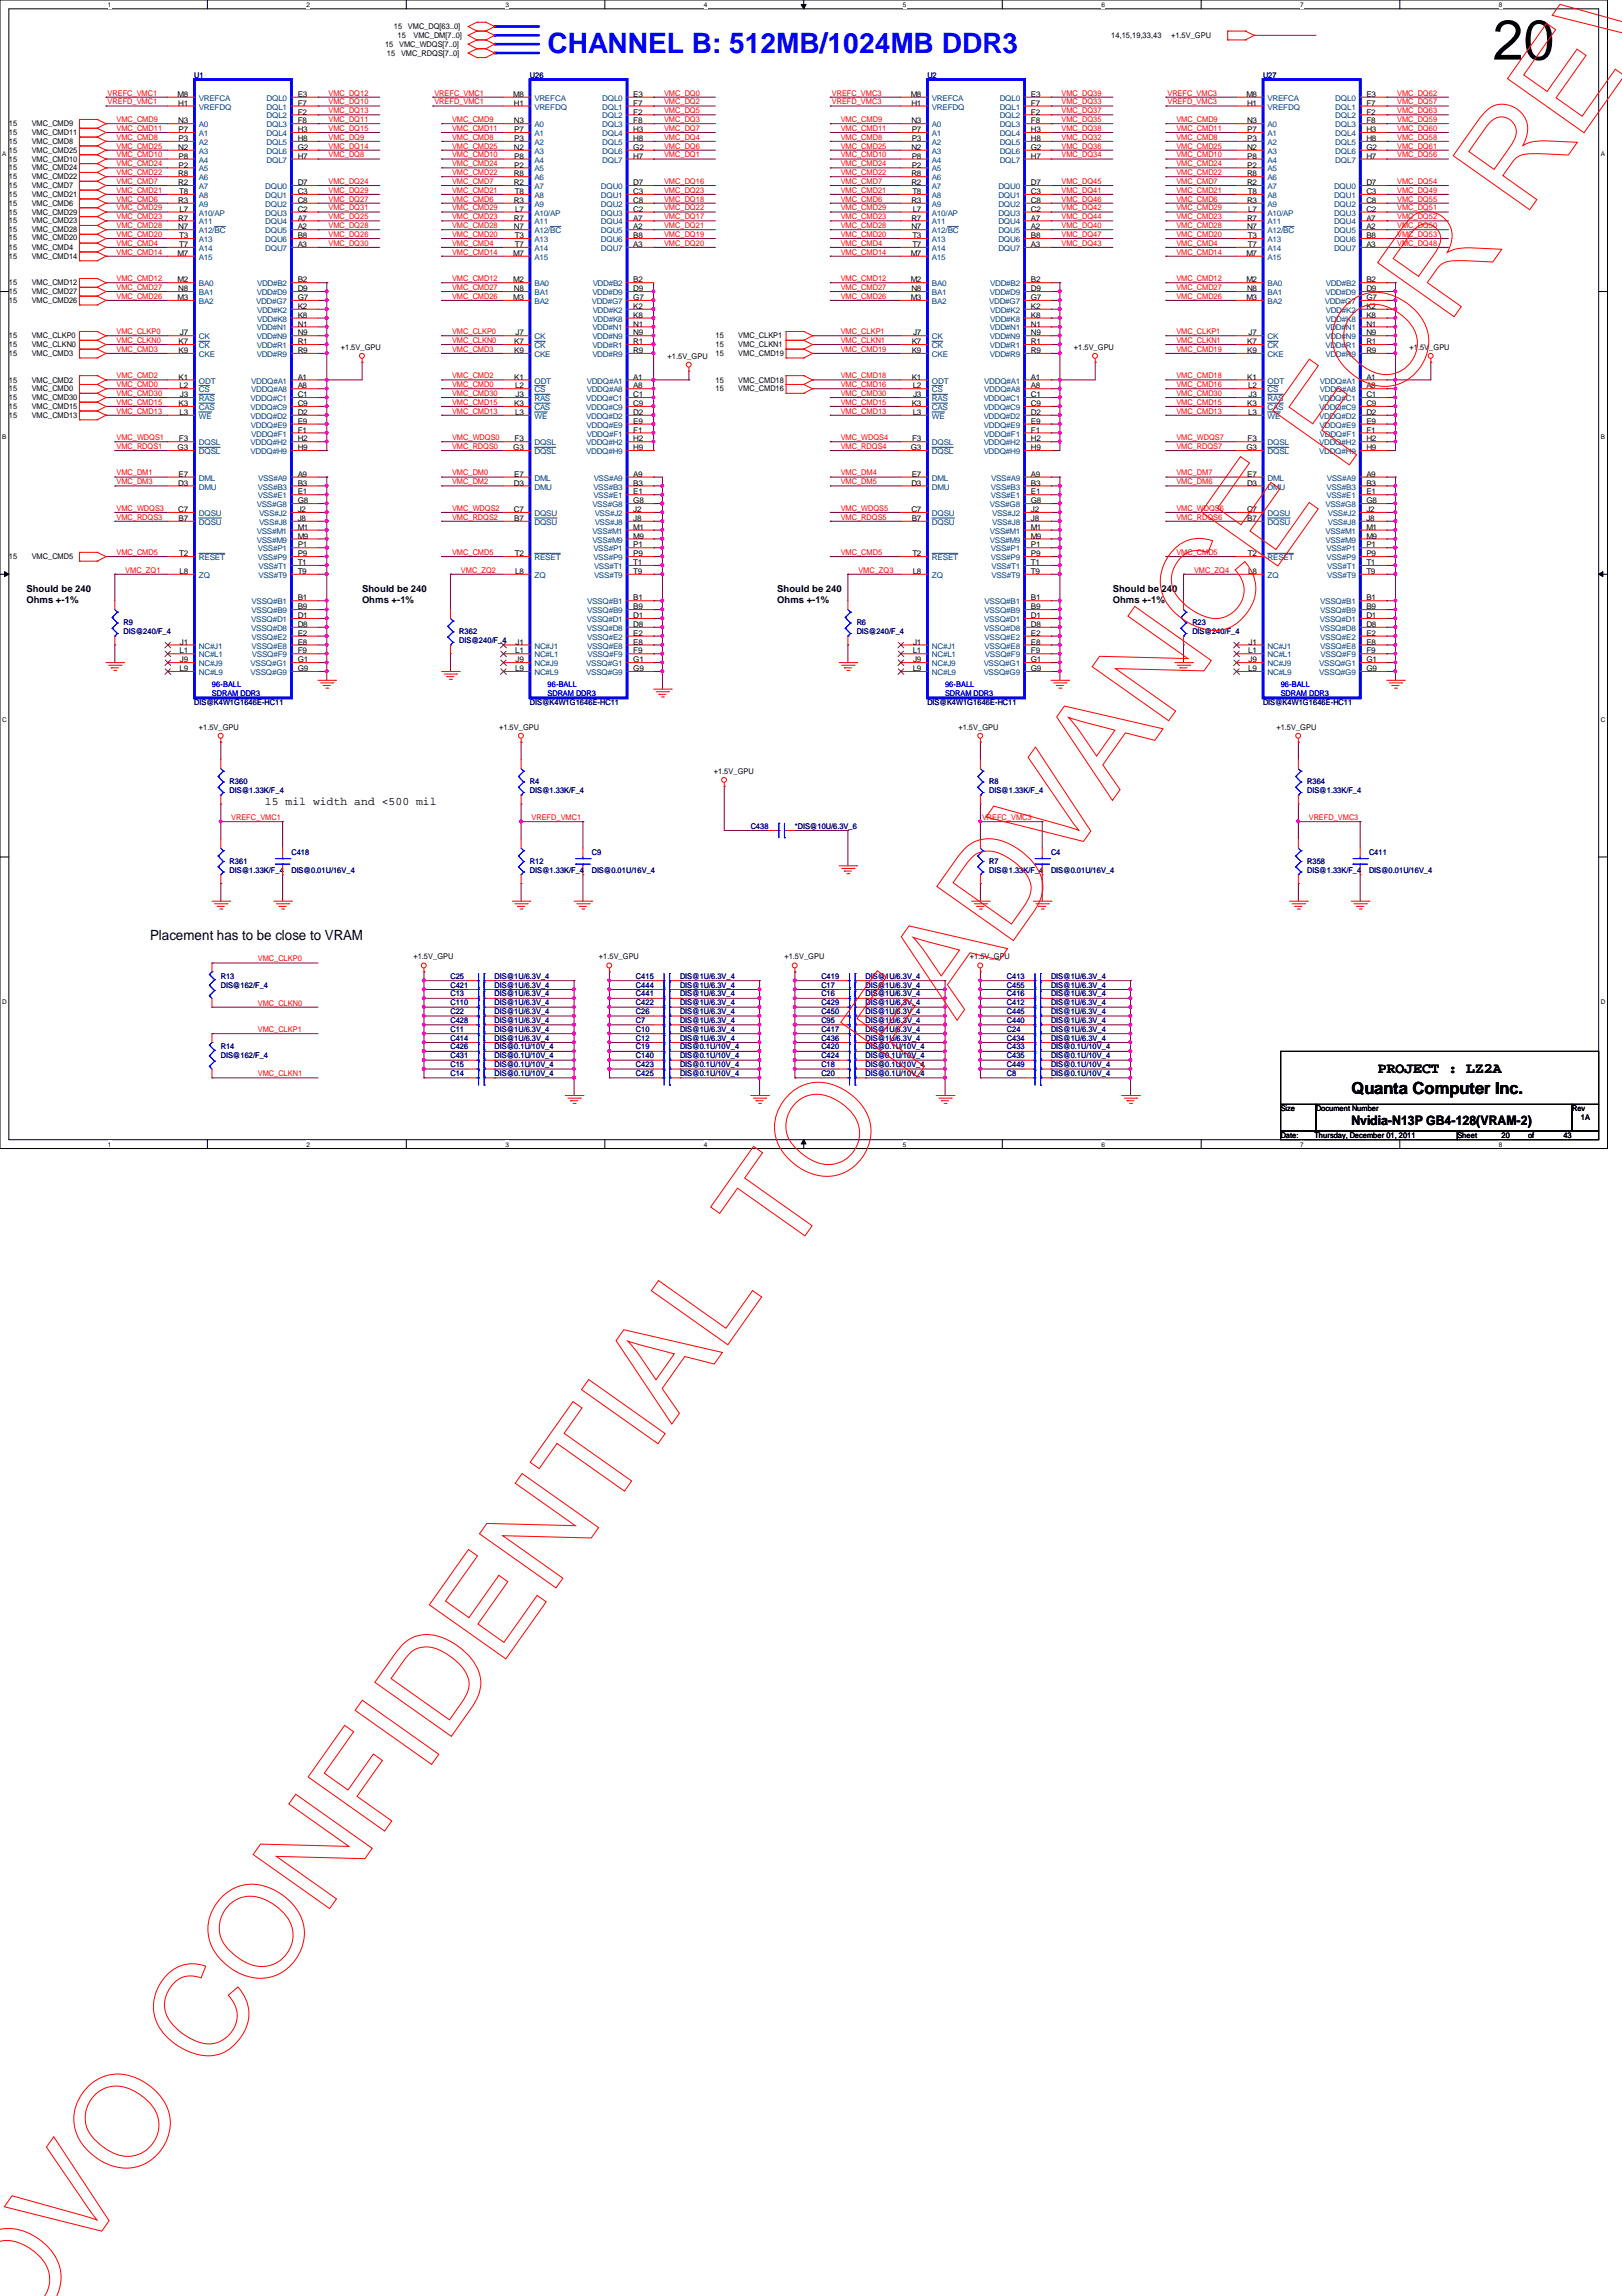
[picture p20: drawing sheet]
<svg xmlns="http://www.w3.org/2000/svg" width="210mm" height="297mm" viewBox="0 0 210 297" stroke-linecap="round" stroke-linejoin="round" font-family="sans-serif">
<defs><g id="words">
<text font-size="7.3" x="193.2" y="7.7">20</text>
<text font-size="3.6" fill="#00f" x="70.9" y="6.8">CHANNEL B: 512MB/1024MB DDR3</text>
<text font-size="2.2" x="174.9" y="141.5">Quanta Computer Inc.</text>
<text font-size="1.9" x="178.3" y="138.8">PROJECT : LZ2A</text>
<text font-size="1.8" x="19.4" y="121.7">Placement has to be close to VRAM</text>
<text font-size="1.7" x="174.9" y="145.6">Nvidia-N13P GB4-128(VRAM-2)</text>
<text font-size="1.5" x="34.3" y="104.1">15 mil width and &lt;500 mil</text>
<g font-size="1.2">
<text x="3.4" y="76.6">Should be 240</text>
<text x="46.9" y="76.6">Should be 240</text>
<text x="100.6" y="76.6">Should be 240</text>
<text x="144" y="76.6">Should be 240</text>
<text x="3.4" y="78.1">Ohms +-1%</text>
<text x="46.9" y="78.1">Ohms +-1%</text>
<text x="100.6" y="78.1">Ohms +-1%</text>
<text x="144" y="78.1">Ohms +-1%</text>
</g>
<g font-size="1">
<text x="51" y="3.8">15</text>
<text x="51.4" y="4.9">15</text>
<text x="52.8" y="3.8">VMC_DQ[63..0]</text>
<text x="53.5" y="4.9">VMC_DM[7..0]</text>
<text x="143.8" y="4.9">14,15,19,33,43</text>
<text x="151.6" y="4.9">+1.5V_GPU</text>
<text x="49.8" y="6.1">15</text>
<text x="50.1" y="7.2">15</text>
<text x="51.6" y="6.1">VMC_WDQS[7..0]</text>
<text x="51.9" y="7.2">VMC_RDQS[7..0]</text>
<text x="1.1" y="17.5">15</text>
<text x="1.1" y="16.3">15</text>
<text x="4.1" y="17.5">VMC_CMD11</text>
<text x="4.1" y="16.3">VMC_CMD9</text>
<text x="23" y="12.5">M8</text>
<text x="23.1" y="16">N3</text>
<text x="23.1" y="13.7">H1</text>
<text x="23.1" y="17.1">P7</text>
<text x="38.5" y="12.5">E3</text>
<text x="38.5" y="13.7">F7</text>
<text x="38.5" y="14.8">F2</text>
<text x="38.5" y="16">F8</text>
<text x="38.5" y="17.1">H3</text>
<text x="66.4" y="12.5">M8</text>
<text x="66.5" y="16">N3</text>
<text x="66.5" y="13.7">H1</text>
<text x="66.5" y="17.1">P7</text>
<text x="82" y="12.5">E3</text>
<text x="82" y="13.7">F7</text>
<text x="82" y="14.8">F2</text>
<text x="82" y="16">F8</text>
<text x="82" y="17.1">H3</text>
<text x="117.9" y="12.5">M8</text>
<text x="117.9" y="16">N3</text>
<text x="117.9" y="13.7">H1</text>
<text x="118" y="17.1">P7</text>
<text x="133.4" y="12.5">E3</text>
<text x="133.4" y="13.7">F7</text>
<text x="133.4" y="14.8">F2</text>
<text x="133.4" y="16">F8</text>
<text x="133.4" y="17.1">H3</text>
<text x="161.3" y="12.5">M8</text>
<text x="161.4" y="16">N3</text>
<text x="161.4" y="13.7">H1</text>
<text x="161.4" y="17.1">P7</text>
<text x="176.8" y="12.5">E3</text>
<text x="176.8" y="13.7">F7</text>
<text x="176.8" y="14.8">F2</text>
<text x="176.8" y="16">F8</text>
<text x="176.8" y="17.1">H3</text>
<text x="1.1" y="18.6">15</text>
<text x="1.1" y="22.1">15</text>
<text x="1.1" y="23.2">15</text>
<text x="1.1" y="19.8">15</text>
<text x="1.1" y="20.9">15</text>
<text x="4.1" y="18.6">VMC_CMD8</text>
<text x="4.1" y="22.1">VMC_CMD24</text>
<text x="4.1" y="23.2">VMC_CMD22</text>
<text x="4.1" y="19.8">VMC_CMD25</text>
<text x="4.1" y="20.9">VMC_CMD10</text>
<text x="23.1" y="19.4">N2</text>
<text x="23.1" y="22.8">R8</text>
<text x="23.1" y="24">R2</text>
<text x="23.1" y="18.2">P3</text>
<text x="23.1" y="20.5">P8</text>
<text x="23.1" y="21.7">P2</text>
<text x="38.5" y="18.2">H8</text>
<text x="38.5" y="19.4">G2</text>
<text x="38.5" y="20.5">H7</text>
<text x="38.5" y="24">D7</text>
<text x="66.5" y="19.4">N2</text>
<text x="66.5" y="22.8">R8</text>
<text x="66.5" y="24">R2</text>
<text x="66.5" y="18.2">P3</text>
<text x="66.5" y="20.5">P8</text>
<text x="66.5" y="21.7">P2</text>
<text x="82" y="18.2">H8</text>
<text x="82" y="19.4">G2</text>
<text x="82" y="20.5">H7</text>
<text x="82" y="24">D7</text>
<text x="117.9" y="19.4">N2</text>
<text x="117.9" y="22.8">R8</text>
<text x="117.9" y="24">R2</text>
<text x="118" y="18.2">P3</text>
<text x="118" y="20.5">P8</text>
<text x="118" y="21.7">P2</text>
<text x="133.4" y="18.2">H8</text>
<text x="133.4" y="19.4">G2</text>
<text x="133.4" y="20.5">H7</text>
<text x="133.4" y="24">D7</text>
<text x="161.4" y="19.4">N2</text>
<text x="161.4" y="22.8">R8</text>
<text x="161.4" y="24">R2</text>
<text x="161.4" y="18.2">P3</text>
<text x="161.4" y="20.5">P8</text>
<text x="161.4" y="21.7">P2</text>
<text x="176.8" y="18.2">H8</text>
<text x="176.8" y="19.4">G2</text>
<text x="176.8" y="20.5">H7</text>
<text x="176.8" y="24">D7</text>
<text x="1.1" y="27.8">15</text>
<text x="1.1" y="28.9">15</text>
<text x="1.1" y="24.3">15</text>
<text x="1.1" y="25.5">15</text>
<text x="1.1" y="26.6">15</text>
<text x="4.1" y="27.8">VMC_CMD29</text>
<text x="4.1" y="28.9">VMC_CMD23</text>
<text x="4.1" y="24.3">VMC_CMD7</text>
<text x="4.1" y="25.5">VMC_CMD21</text>
<text x="4.1" y="26.6">VMC_CMD6</text>
<text x="23.1" y="26.2">R3</text>
<text x="23.1" y="28.5">R7</text>
<text x="23.1" y="29.7">N7</text>
<text x="23.2" y="25.1">T8</text>
<text x="23.2" y="27.4">L7</text>
<text x="38.5" y="25.1">C3</text>
<text x="38.5" y="26.2">C8</text>
<text x="38.5" y="27.4">C2</text>
<text x="38.5" y="28.5">A7</text>
<text x="38.5" y="29.7">A2</text>
<text x="66.5" y="26.2">R3</text>
<text x="66.5" y="28.5">R7</text>
<text x="66.5" y="29.7">N7</text>
<text x="66.6" y="25.1">T8</text>
<text x="66.7" y="27.4">L7</text>
<text x="82" y="25.1">C3</text>
<text x="82" y="26.2">C8</text>
<text x="82" y="27.4">C2</text>
<text x="82" y="28.5">A7</text>
<text x="82" y="29.7">A2</text>
<text x="117.9" y="26.2">R3</text>
<text x="117.9" y="28.5">R7</text>
<text x="117.9" y="29.7">N7</text>
<text x="118.1" y="25.1">T8</text>
<text x="118.1" y="27.4">L7</text>
<text x="133.4" y="25.1">C3</text>
<text x="133.4" y="26.2">C8</text>
<text x="133.4" y="27.4">C2</text>
<text x="133.4" y="28.5">A7</text>
<text x="133.4" y="29.7">A2</text>
<text x="161.4" y="26.2">R3</text>
<text x="161.4" y="28.5">R7</text>
<text x="161.4" y="29.7">N7</text>
<text x="161.5" y="25.1">T8</text>
<text x="161.5" y="27.4">L7</text>
<text x="176.8" y="25.1">C3</text>
<text x="176.8" y="26.2">C8</text>
<text x="176.8" y="27.4">C2</text>
<text x="176.8" y="28.5">A7</text>
<text x="176.8" y="29.7">A2</text>
<text x="1.1" y="32.3">15</text>
<text x="1.1" y="33.5">15</text>
<text x="1.1" y="30.1">15</text>
<text x="1.1" y="31.1">15</text>
<text x="4.1" y="32.3">VMC_CMD4</text>
<text x="4.1" y="33.5">VMC_CMD14</text>
<text x="4.1" y="30.1">VMC_CMD28</text>
<text x="4.1" y="31.1">VMC_CMD20</text>
<text x="23" y="33.1">M7</text>
<text x="23.2" y="30.8">T3</text>
<text x="23.2" y="32">T7</text>
<text x="38.5" y="30.8">B8</text>
<text x="38.5" y="32">A3</text>
<text x="66.4" y="33.1">M7</text>
<text x="66.6" y="30.8">T3</text>
<text x="66.6" y="32">T7</text>
<text x="82" y="30.8">B8</text>
<text x="82" y="32">A3</text>
<text x="117.9" y="33.1">M7</text>
<text x="118.1" y="30.8">T3</text>
<text x="118.1" y="32">T7</text>
<text x="133.4" y="30.8">B8</text>
<text x="133.4" y="32">A3</text>
<text x="161.3" y="33.1">M7</text>
<text x="161.5" y="30.8">T3</text>
<text x="161.5" y="32">T7</text>
<text x="176.8" y="30.8">B8</text>
<text x="176.8" y="32">A3</text>
<text x="1.1" y="39.2">15</text>
<text x="1.1" y="36.9">15</text>
<text x="1.1" y="38.1">15</text>
<text x="4.1" y="39.2">VMC_CMD26</text>
<text x="4.1" y="36.9">VMC_CMD12</text>
<text x="4.1" y="38.1">VMC_CMD27</text>
<text x="23" y="36.5">M2</text>
<text x="23" y="38.8">M3</text>
<text x="23.1" y="37.7">N8</text>
<text x="38.5" y="36.5">B2</text>
<text x="38.5" y="37.7">D9</text>
<text x="38.5" y="38.8">G7</text>
<text x="38.5" y="40">K2</text>
<text x="38.5" y="41.1">K8</text>
<text x="66.4" y="36.5">M2</text>
<text x="66.4" y="38.8">M3</text>
<text x="66.5" y="37.7">N8</text>
<text x="82" y="36.5">B2</text>
<text x="82" y="37.7">D9</text>
<text x="82" y="38.8">G7</text>
<text x="82" y="40">K2</text>
<text x="82" y="41.1">K8</text>
<text x="117.9" y="36.5">M2</text>
<text x="117.9" y="38.8">M3</text>
<text x="117.9" y="37.7">N8</text>
<text x="133.4" y="36.5">B2</text>
<text x="133.4" y="37.7">D9</text>
<text x="133.4" y="38.8">G7</text>
<text x="133.4" y="40">K2</text>
<text x="133.4" y="41.1">K8</text>
<text x="161.3" y="36.5">M2</text>
<text x="161.3" y="38.8">M3</text>
<text x="161.4" y="37.7">N8</text>
<text x="176.8" y="36.5">B2</text>
<text x="176.8" y="37.7">D9</text>
<text x="176.8" y="38.8">G7</text>
<text x="176.8" y="40">K2</text>
<text x="176.8" y="41.1">K8</text>
<text x="1.1" y="43.8">15</text>
<text x="1.1" y="44.9">15</text>
<text x="1.1" y="46.1">15</text>
<text x="4.1" y="43.8">VMC_CLKP0</text>
<text x="4.1" y="44.9">VMC_CLKN0</text>
<text x="4.1" y="46.1">VMC_CMD3</text>
<text x="23.1" y="45.7">K9</text>
<text x="23.1" y="44.5">K7</text>
<text x="23.3" y="43.4">J7</text>
<text x="38.5" y="42.2">N1</text>
<text x="38.5" y="43.4">N9</text>
<text x="38.5" y="44.5">R1</text>
<text x="38.5" y="45.7">R9</text>
<text x="44.1" y="45.3">+1.5V_GPU</text>
<text x="66.5" y="45.7">K9</text>
<text x="66.5" y="44.5">K7</text>
<text x="66.7" y="43.4">J7</text>
<text x="82" y="42.2">N1</text>
<text x="82" y="43.4">N9</text>
<text x="82" y="44.5">R1</text>
<text x="82" y="45.7">R9</text>
<text x="86.4" y="46.4">+1.5V_GPU</text>
<text x="92.6" y="44.9">15</text>
<text x="92.6" y="43.8">15</text>
<text x="92.6" y="46.1">15</text>
<text x="95.5" y="44.9">VMC_CLKN1</text>
<text x="95.5" y="43.8">VMC_CLKP1</text>
<text x="95.5" y="46.1">VMC_CMD19</text>
<text x="118" y="45.7">K9</text>
<text x="118" y="44.5">K7</text>
<text x="118.2" y="43.4">J7</text>
<text x="133.4" y="42.2">N1</text>
<text x="133.4" y="43.4">N9</text>
<text x="133.4" y="44.5">R1</text>
<text x="133.4" y="45.7">R9</text>
<text x="139" y="45.3">+1.5V_GPU</text>
<text x="161.4" y="45.7">K9</text>
<text x="161.4" y="44.5">K7</text>
<text x="161.6" y="43.4">J7</text>
<text x="176.8" y="42.2">N1</text>
<text x="176.8" y="43.4">N9</text>
<text x="176.8" y="44.5">R1</text>
<text x="176.8" y="45.7">R9</text>
<text x="182.4" y="45.3">+1.5V_GPU</text>
<text x="1.1" y="51.8">15</text>
<text x="1.1" y="52.9">15</text>
<text x="1.1" y="50.6">15</text>
<text x="1.1" y="49.5">15</text>
<text x="4.1" y="51.8">VMC_CMD30</text>
<text x="4.1" y="52.9">VMC_CMD15</text>
<text x="4.1" y="50.6">VMC_CMD0</text>
<text x="4.1" y="49.5">VMC_CMD2</text>
<text x="23.1" y="52.5">K3</text>
<text x="23.1" y="49.1">K1</text>
<text x="23.2" y="53.7">L3</text>
<text x="23.2" y="50.2">L2</text>
<text x="23.3" y="51.4">J3</text>
<text x="38.5" y="49.1">A1</text>
<text x="38.5" y="50.2">A8</text>
<text x="38.5" y="51.4">C1</text>
<text x="38.5" y="52.5">C9</text>
<text x="38.5" y="53.7">D2</text>
<text x="66.5" y="52.5">K3</text>
<text x="66.5" y="49.1">K1</text>
<text x="66.7" y="53.7">L3</text>
<text x="66.7" y="50.2">L2</text>
<text x="66.7" y="51.4">J3</text>
<text x="82" y="49.1">A1</text>
<text x="82" y="50.2">A8</text>
<text x="82" y="51.4">C1</text>
<text x="82" y="52.5">C9</text>
<text x="82" y="53.7">D2</text>
<text x="92.6" y="49.5">15</text>
<text x="92.6" y="50.6">15</text>
<text x="95.5" y="49.5">VMC_CMD18</text>
<text x="95.5" y="50.6">VMC_CMD16</text>
<text x="118" y="52.5">K3</text>
<text x="118" y="49.1">K1</text>
<text x="118.1" y="53.7">L3</text>
<text x="118.1" y="50.2">L2</text>
<text x="118.2" y="51.4">J3</text>
<text x="133.4" y="49.1">A1</text>
<text x="133.4" y="50.2">A8</text>
<text x="133.4" y="51.4">C1</text>
<text x="133.4" y="52.5">C9</text>
<text x="133.4" y="53.7">D2</text>
<text x="161.4" y="52.5">K3</text>
<text x="161.4" y="49.1">K1</text>
<text x="161.5" y="53.7">L3</text>
<text x="161.5" y="50.2">L2</text>
<text x="161.6" y="51.4">J3</text>
<text x="176.8" y="49.1">A1</text>
<text x="176.8" y="50.2">A8</text>
<text x="176.8" y="51.4">C1</text>
<text x="176.8" y="52.5">C9</text>
<text x="176.8" y="53.7">D2</text>
<text x="1.1" y="54.1">15</text>
<text x="4.1" y="54.1">VMC_CMD13</text>
<text x="23" y="58.3">G3</text>
<text x="23.2" y="57.1">F3</text>
<text x="38.5" y="54.8">E9</text>
<text x="38.5" y="56">F1</text>
<text x="38.5" y="57.1">H2</text>
<text x="38.5" y="58.3">H9</text>
<text x="66.4" y="58.3">G3</text>
<text x="66.6" y="57.1">F3</text>
<text x="82" y="54.8">E9</text>
<text x="82" y="56">F1</text>
<text x="82" y="57.1">H2</text>
<text x="82" y="58.3">H9</text>
<text x="117.9" y="58.3">G3</text>
<text x="118" y="57.1">F3</text>
<text x="133.4" y="54.8">E9</text>
<text x="133.4" y="56">F1</text>
<text x="133.4" y="57.1">H2</text>
<text x="133.4" y="58.3">H9</text>
<text x="161.3" y="58.3">G3</text>
<text x="161.5" y="57.1">F3</text>
<text x="176.8" y="54.8">E9</text>
<text x="176.8" y="56">F1</text>
<text x="176.8" y="57.1">H2</text>
<text x="176.8" y="58.3">H9</text>
<text x="23.1" y="62.8">D3</text>
<text x="23.1" y="61.7">E7</text>
<text x="38.5" y="61.7">A9</text>
<text x="38.5" y="64">E1</text>
<text x="38.5" y="62.8">B3</text>
<text x="38.5" y="65.1">G8</text>
<text x="66.5" y="62.8">D3</text>
<text x="66.5" y="61.7">E7</text>
<text x="82" y="61.7">A9</text>
<text x="82" y="64">E1</text>
<text x="82" y="62.8">B3</text>
<text x="82" y="65.1">G8</text>
<text x="117.9" y="62.8">D3</text>
<text x="118" y="61.7">E7</text>
<text x="133.4" y="61.7">A9</text>
<text x="133.4" y="64">E1</text>
<text x="133.4" y="62.8">B3</text>
<text x="133.4" y="65.1">G8</text>
<text x="161.4" y="62.8">D3</text>
<text x="161.4" y="61.7">E7</text>
<text x="176.8" y="61.7">A9</text>
<text x="176.8" y="64">E1</text>
<text x="176.8" y="62.8">B3</text>
<text x="176.8" y="65.1">G8</text>
<text x="23.1" y="66.3">C7</text>
<text x="23.1" y="67.4">B7</text>
<text x="23.2" y="72">T2</text>
<text x="38.5" y="66.3">J2</text>
<text x="38.5" y="67.4">J8</text>
<text x="38.5" y="68.5">M1</text>
<text x="38.5" y="69.7">M9</text>
<text x="38.5" y="70.8">P1</text>
<text x="38.5" y="72">P9</text>
<text x="66.5" y="66.3">C7</text>
<text x="66.5" y="67.4">B7</text>
<text x="66.6" y="72">T2</text>
<text x="82" y="66.3">J2</text>
<text x="82" y="67.4">J8</text>
<text x="82" y="68.5">M1</text>
<text x="82" y="69.7">M9</text>
<text x="82" y="70.8">P1</text>
<text x="82" y="72">P9</text>
<text x="117.9" y="66.3">C7</text>
<text x="118" y="67.4">B7</text>
<text x="118.1" y="72">T2</text>
<text x="133.4" y="66.3">J2</text>
<text x="133.4" y="67.4">J8</text>
<text x="133.4" y="68.5">M1</text>
<text x="133.4" y="69.7">M9</text>
<text x="133.4" y="70.8">P1</text>
<text x="133.4" y="72">P9</text>
<text x="161.4" y="66.3">C7</text>
<text x="161.4" y="67.4">B7</text>
<text x="161.5" y="72">T2</text>
<text x="176.8" y="66.3">J2</text>
<text x="176.8" y="67.4">J8</text>
<text x="176.8" y="68.5">M1</text>
<text x="176.8" y="69.7">M9</text>
<text x="176.8" y="70.8">P1</text>
<text x="176.8" y="72">P9</text>
<text x="1.1" y="72.3">15</text>
<text x="4.1" y="72.3">VMC_CMD5</text>
<text x="23.2" y="74.3">L8</text>
<text x="38.5" y="77.7">B1</text>
<text x="38.5" y="73.1">T1</text>
<text x="38.5" y="74.3">T9</text>
<text x="66.7" y="74.3">L8</text>
<text x="82" y="77.7">B1</text>
<text x="82" y="73.1">T1</text>
<text x="82" y="74.3">T9</text>
<text x="118.1" y="74.3">L8</text>
<text x="133.4" y="77.7">B1</text>
<text x="133.4" y="73.1">T1</text>
<text x="133.4" y="74.3">T9</text>
<text x="161.5" y="74.3">L8</text>
<text x="176.8" y="77.7">B1</text>
<text x="176.8" y="73.1">T1</text>
<text x="176.8" y="74.3">T9</text>
<text x="23.3" y="83.4">J1</text>
<text x="38.5" y="80">D1</text>
<text x="38.5" y="78.8">B9</text>
<text x="38.5" y="81.1">D8</text>
<text x="38.5" y="82.3">E2</text>
<text x="38.5" y="83.4">E8</text>
<text x="66.7" y="83.4">J1</text>
<text x="82" y="80">D1</text>
<text x="82" y="78.8">B9</text>
<text x="82" y="81.1">D8</text>
<text x="82" y="82.3">E2</text>
<text x="82" y="83.4">E8</text>
<text x="118.2" y="83.4">J1</text>
<text x="133.4" y="80">D1</text>
<text x="133.4" y="78.8">B9</text>
<text x="133.4" y="81.1">D8</text>
<text x="133.4" y="82.3">E2</text>
<text x="133.4" y="83.4">E8</text>
<text x="161.6" y="83.4">J1</text>
<text x="176.8" y="80">D1</text>
<text x="176.8" y="78.8">B9</text>
<text x="176.8" y="81.1">D8</text>
<text x="176.8" y="82.3">E2</text>
<text x="176.8" y="83.4">E8</text>
<text x="23.2" y="84.5">L1</text>
<text x="23.2" y="86.8">L9</text>
<text x="23.3" y="85.7">J9</text>
<text x="38.5" y="84.5">F9</text>
<text x="38.5" y="85.7">G1</text>
<text x="38.5" y="86.8">G9</text>
<text x="66.7" y="84.5">L1</text>
<text x="66.7" y="86.8">L9</text>
<text x="66.7" y="85.7">J9</text>
<text x="82" y="84.5">F9</text>
<text x="82" y="85.7">G1</text>
<text x="82" y="86.8">G9</text>
<text x="118.1" y="84.5">L1</text>
<text x="118.1" y="86.8">L9</text>
<text x="118.2" y="85.7">J9</text>
<text x="133.4" y="84.5">F9</text>
<text x="133.4" y="85.7">G1</text>
<text x="133.4" y="86.8">G9</text>
<text x="161.5" y="84.5">L1</text>
<text x="161.5" y="86.8">L9</text>
<text x="161.6" y="85.7">J9</text>
<text x="176.8" y="84.5">F9</text>
<text x="176.8" y="85.7">G1</text>
<text x="176.8" y="86.8">G9</text>
<text x="25.7" y="94.4">+1.5V_GPU</text>
<text x="64.6" y="94.4">+1.5V_GPU</text>
<text x="124" y="94.4">+1.5V_GPU</text>
<text x="165.2" y="94.4">+1.5V_GPU</text>
<text x="92.4" y="100.1">+1.5V_GPU</text>
<text x="53.5" y="124.1">+1.5V_GPU</text>
<text x="77.5" y="124.1">+1.5V_GPU</text>
<text x="101.5" y="124.1">+1.5V_GPU</text>
<text x="125.5" y="124.1">+1.5V_GPU</text>
<text x="165.7" y="143.8">Size</text>
<text x="170.3" y="143.8">Document Number</text>
<text x="203.5" y="143.8">Rev</text>
<text x="165.7" y="147.2">Date:</text>
<text x="170.1" y="147.2">Thursday, December 01, 2011</text>
<text x="188.6" y="147.2">Sheet</text>
<text x="194.3" y="147.2">20</text>
<text x="197.7" y="147.2">of</text>
<text x="202.3" y="147.2">43</text>
<text x="204.6" y="144.9">1A</text>
</g>
<g font-size="1" fill="#000080">
<text x="25.1" y="10">U1</text>
<text x="68.6" y="10">U26</text>
<text x="120" y="10">U2</text>
<text x="163.4" y="10">U27</text>
<text x="16" y="80.9">R9</text>
<text x="16" y="82">DIS@240/F_4</text>
<text x="59.4" y="82">R362</text>
<text x="59.4" y="83.2">DIS@240/F_4</text>
<text x="110.9" y="80.9">R6</text>
<text x="110.9" y="82">DIS@240/F_4</text>
<text x="154.3" y="80.9">R23</text>
<text x="154.3" y="82">DIS@240/F_4</text>
<text x="25.1" y="91.2">DIS@K4W1G1646E-HC11</text>
<text x="68.6" y="91.2">DIS@K4W1G1646E-HC11</text>
<text x="120" y="91.2">DIS@K4W1G1646E-HC11</text>
<text x="163.4" y="91.2">DIS@K4W1G1646E-HC11</text>
<text x="29.7" y="101.5">R360</text>
<text x="68.6" y="101.5">R4</text>
<text x="128" y="101.5">R8</text>
<text x="169.2" y="101.5">R364</text>
<text x="29.7" y="102.6">DIS@1.33K/F_4</text>
<text x="68.6" y="102.6">DIS@1.33K/F_4</text>
<text x="97.2" y="107.2">C438</text>
<text x="102.9" y="107.2">*DIS@10U/6.3V_6</text>
<text x="128" y="102.6">DIS@1.33K/F_4</text>
<text x="169.2" y="102.6">DIS@1.33K/F_4</text>
<text x="29.7" y="111.8">R361</text>
<text x="29.7" y="112.9">DIS@1.33K/F_4</text>
<text x="37.7" y="110.6">C418</text>
<text x="37.7" y="112.9">DIS@0.01U/16V_4</text>
<text x="68.6" y="111.8">R12</text>
<text x="68.6" y="112.9">DIS@1.33K/F_4</text>
<text x="76.6" y="110.6">C9</text>
<text x="76.6" y="112.9">DIS@0.01U/16V_4</text>
<text x="128" y="111.8">R7</text>
<text x="128" y="112.9">DIS@1.33K/F_4</text>
<text x="136" y="110.6">C4</text>
<text x="136" y="112.9">DIS@0.01U/16V_4</text>
<text x="169.2" y="111.8">R358</text>
<text x="169.2" y="112.9">DIS@1.33K/F_4</text>
<text x="177.2" y="110.6">C411</text>
<text x="177.2" y="112.9">DIS@0.01U/16V_4</text>
<text x="28.6" y="126.6">R13</text>
<text x="28.6" y="127.8">DIS@162/F_4</text>
<text x="58.3" y="131.2">C22</text>
<text x="58.3" y="127.8">C421</text>
<text x="58.3" y="130">C110</text>
<text x="58.3" y="128.9">C13</text>
<text x="58.3" y="126.6">C25</text>
<text x="64" y="131.2">DIS@1U/6.3V_4</text>
<text x="64" y="127.8">DIS@1U/6.3V_4</text>
<text x="64" y="130">DIS@1U/6.3V_4</text>
<text x="64" y="128.9">DIS@1U/6.3V_4</text>
<text x="64" y="126.6">DIS@1U/6.3V_4</text>
<text x="82.3" y="131.2">C26</text>
<text x="82.3" y="126.6">C415</text>
<text x="82.3" y="127.8">C444</text>
<text x="82.3" y="128.9">C441</text>
<text x="82.3" y="130">C422</text>
<text x="88" y="131.2">DIS@1U/6.3V_4</text>
<text x="88" y="126.6">DIS@1U/6.3V_4</text>
<text x="88" y="127.8">DIS@1U/6.3V_4</text>
<text x="88" y="128.9">DIS@1U/6.3V_4</text>
<text x="88" y="130">DIS@1U/6.3V_4</text>
<text x="106.3" y="128.9">C16</text>
<text x="106.3" y="126.6">C419</text>
<text x="106.3" y="131.2">C450</text>
<text x="106.3" y="130">C429</text>
<text x="106.3" y="127.8">C17</text>
<text x="112" y="128.9">DIS@1U/6.3V_4</text>
<text x="112" y="127.8">DIS@1U/6.3V_4</text>
<text x="112" y="126.6">DIS@1U/6.3V_4</text>
<text x="112" y="131.2">DIS@1U/6.3V_4</text>
<text x="112" y="130">DIS@1U/6.3V_4</text>
<text x="130.3" y="130">C412</text>
<text x="130.3" y="126.6">C413</text>
<text x="130.3" y="127.8">C455</text>
<text x="130.3" y="128.9">C416</text>
<text x="130.3" y="131.2">C445</text>
<text x="136" y="130">DIS@1U/6.3V_4</text>
<text x="136" y="126.6">DIS@1U/6.3V_4</text>
<text x="136" y="127.8">DIS@1U/6.3V_4</text>
<text x="136" y="128.9">DIS@1U/6.3V_4</text>
<text x="136" y="131.2">DIS@1U/6.3V_4</text>
<text x="28.6" y="135.8">R14</text>
<text x="28.6" y="136.9">DIS@162/F_4</text>
<text x="58.3" y="132.3">C428</text>
<text x="58.3" y="136.9">C431</text>
<text x="58.3" y="133.5">C11</text>
<text x="58.3" y="135.8">C426</text>
<text x="58.3" y="134.6">C414</text>
<text x="64" y="132.3">DIS@1U/6.3V_4</text>
<text x="64" y="136.9">DIS@0.1U/10V_4</text>
<text x="64" y="133.5">DIS@1U/6.3V_4</text>
<text x="64" y="135.8">DIS@0.1U/10V_4</text>
<text x="64" y="134.6">DIS@1U/6.3V_4</text>
<text x="82.3" y="133.5">C10</text>
<text x="82.3" y="132.3">C7</text>
<text x="82.3" y="136.9">C140</text>
<text x="82.3" y="134.6">C12</text>
<text x="82.3" y="135.8">C19</text>
<text x="88" y="133.5">DIS@1U/6.3V_4</text>
<text x="88" y="132.3">DIS@1U/6.3V_4</text>
<text x="88" y="136.9">DIS@0.1U/10V_4</text>
<text x="88" y="134.6">DIS@1U/6.3V_4</text>
<text x="88" y="135.8">DIS@0.1U/10V_4</text>
<text x="106.3" y="135.8">C420</text>
<text x="106.3" y="134.6">C436</text>
<text x="106.3" y="133.5">C417</text>
<text x="106.3" y="132.3">C95</text>
<text x="106.3" y="136.9">C424</text>
<text x="112" y="132.3">DIS@1U/6.3V_4</text>
<text x="112" y="135.8">DIS@0.1U/10V_4</text>
<text x="112" y="134.6">DIS@1U/6.3V_4</text>
<text x="112" y="133.5">DIS@1U/6.3V_4</text>
<text x="112" y="136.9">DIS@0.1U/10V_4</text>
<text x="130.3" y="136.9">C435</text>
<text x="130.3" y="134.6">C434</text>
<text x="130.3" y="135.8">C433</text>
<text x="130.3" y="133.5">C24</text>
<text x="130.3" y="132.3">C440</text>
<text x="136" y="133.5">DIS@1U/6.3V_4</text>
<text x="136" y="136.9">DIS@0.1U/10V_4</text>
<text x="136" y="134.6">DIS@1U/6.3V_4</text>
<text x="136" y="135.8">DIS@0.1U/10V_4</text>
<text x="136" y="132.3">DIS@1U/6.3V_4</text>
<text x="58.3" y="138">C15</text>
<text x="58.3" y="139.2">C14</text>
<text x="64" y="138">DIS@0.1U/10V_4</text>
<text x="64" y="139.2">DIS@0.1U/10V_4</text>
<text x="82.3" y="138">C423</text>
<text x="82.3" y="139.2">C425</text>
<text x="88" y="138">DIS@0.1U/10V_4</text>
<text x="88" y="139.2">DIS@0.1U/10V_4</text>
<text x="106.3" y="139.2">C20</text>
<text x="106.3" y="138">C18</text>
<text x="112" y="139.2">DIS@0.1U/10V_4</text>
<text x="112" y="138">DIS@0.1U/10V_4</text>
<text x="130.3" y="138">C449</text>
<text x="130.3" y="139.2">C8</text>
<text x="136" y="139.2">DIS@0.1U/10V_4</text>
<text x="136" y="138">DIS@0.1U/10V_4</text>
</g>
<g font-size="1" fill="#f00">
<text x="13.9" y="13.5">VREFD_VMC1</text>
<text x="13.9" y="12.4">VREFC_VMC1</text>
<text x="15.1" y="16.9">VMC_CMD11</text>
<text x="15.1" y="15.8">VMC_CMD9</text>
<text x="42.5" y="12.4">VMC_DQ12</text>
<text x="42.5" y="14.6">VMC_DQ13</text>
<text x="42.5" y="16.9">VMC_DQ15</text>
<text x="42.5" y="13.5">VMC_DQ10</text>
<text x="42.5" y="15.8">VMC_DQ11</text>
<text x="56.2" y="13.5">VREFD_VMC1</text>
<text x="56.2" y="12.4">VREFC_VMC1</text>
<text x="58.5" y="16.9">VMC_CMD11</text>
<text x="58.5" y="15.8">VMC_CMD9</text>
<text x="85.9" y="16.9">VMC_DQ7</text>
<text x="85.9" y="14.6">VMC_DQ5</text>
<text x="85.9" y="15.8">VMC_DQ3</text>
<text x="85.9" y="12.4">VMC_DQ0</text>
<text x="85.9" y="13.5">VMC_DQ2</text>
<text x="107.7" y="13.5">VREFD_VMC3</text>
<text x="107.7" y="12.4">VREFC_VMC3</text>
<text x="108.8" y="16.9">VMC_CMD11</text>
<text x="108.8" y="15.8">VMC_CMD9</text>
<text x="137.4" y="14.6">VMC_DQ37</text>
<text x="137.4" y="13.5">VMC_DQ33</text>
<text x="137.4" y="16.9">VMC_DQ38</text>
<text x="137.4" y="12.4">VMC_DQ39</text>
<text x="137.4" y="15.8">VMC_DQ35</text>
<text x="151.1" y="13.5">VREFD_VMC3</text>
<text x="151.1" y="12.4">VREFC_VMC3</text>
<text x="152.2" y="16.9">VMC_CMD11</text>
<text x="152.2" y="15.8">VMC_CMD9</text>
<text x="180.8" y="13.5">VMC_DQ57</text>
<text x="180.8" y="14.6">VMC_DQ63</text>
<text x="180.8" y="16.9">VMC_DQ60</text>
<text x="180.8" y="12.4">VMC_DQ62</text>
<text x="180.8" y="15.8">VMC_DQ59</text>
<text x="15.1" y="18.1">VMC_CMD8</text>
<text x="15.1" y="21.5">VMC_CMD24</text>
<text x="15.1" y="22.6">VMC_CMD22</text>
<text x="15.1" y="23.8">VMC_CMD7</text>
<text x="15.1" y="19.2">VMC_CMD25</text>
<text x="15.1" y="20.4">VMC_CMD10</text>
<text x="42.5" y="20.4">VMC_DQ8</text>
<text x="42.5" y="19.2">VMC_DQ14</text>
<text x="42.5" y="18.1">VMC_DQ9</text>
<text x="42.5" y="23.8">VMC_DQ24</text>
<text x="58.5" y="18.1">VMC_CMD8</text>
<text x="58.5" y="21.5">VMC_CMD24</text>
<text x="58.5" y="22.6">VMC_CMD22</text>
<text x="58.5" y="23.8">VMC_CMD7</text>
<text x="58.5" y="19.2">VMC_CMD25</text>
<text x="58.5" y="20.4">VMC_CMD10</text>
<text x="85.9" y="20.4">VMC_DQ1</text>
<text x="85.9" y="19.2">VMC_DQ6</text>
<text x="85.9" y="18.1">VMC_DQ4</text>
<text x="85.9" y="23.8">VMC_DQ16</text>
<text x="108.8" y="18.1">VMC_CMD8</text>
<text x="108.8" y="21.5">VMC_CMD24</text>
<text x="108.8" y="22.6">VMC_CMD22</text>
<text x="108.8" y="23.8">VMC_CMD7</text>
<text x="108.8" y="19.2">VMC_CMD25</text>
<text x="108.8" y="20.4">VMC_CMD10</text>
<text x="137.4" y="23.8">VMC_DQ45</text>
<text x="137.4" y="19.2">VMC_DQ36</text>
<text x="137.4" y="20.4">VMC_DQ34</text>
<text x="137.4" y="18.1">VMC_DQ32</text>
<text x="152.2" y="18.1">VMC_CMD8</text>
<text x="152.2" y="21.5">VMC_CMD24</text>
<text x="152.2" y="22.6">VMC_CMD22</text>
<text x="152.2" y="23.8">VMC_CMD7</text>
<text x="152.2" y="19.2">VMC_CMD25</text>
<text x="152.2" y="20.4">VMC_CMD10</text>
<text x="180.8" y="23.8">VMC_DQ54</text>
<text x="180.8" y="20.4">VMC_DQ56</text>
<text x="180.8" y="19.2">VMC_DQ61</text>
<text x="180.8" y="18.1">VMC_DQ58</text>
<text x="15.1" y="27.2">VMC_CMD29</text>
<text x="15.1" y="28.4">VMC_CMD23</text>
<text x="15.1" y="29.5">VMC_CMD28</text>
<text x="15.1" y="24.9">VMC_CMD21</text>
<text x="15.1" y="26.1">VMC_CMD6</text>
<text x="42.5" y="26.1">VMC_DQ27</text>
<text x="42.5" y="24.9">VMC_DQ29</text>
<text x="42.5" y="27.2">VMC_DQ31</text>
<text x="42.5" y="29.5">VMC_DQ28</text>
<text x="42.5" y="28.4">VMC_DQ25</text>
<text x="58.5" y="27.2">VMC_CMD29</text>
<text x="58.5" y="28.4">VMC_CMD23</text>
<text x="58.5" y="29.5">VMC_CMD28</text>
<text x="58.5" y="24.9">VMC_CMD21</text>
<text x="58.5" y="26.1">VMC_CMD6</text>
<text x="85.9" y="26.1">VMC_DQ18</text>
<text x="85.9" y="24.9">VMC_DQ23</text>
<text x="85.9" y="29.5">VMC_DQ21</text>
<text x="85.9" y="27.2">VMC_DQ22</text>
<text x="85.9" y="28.4">VMC_DQ17</text>
<text x="108.8" y="27.2">VMC_CMD29</text>
<text x="108.8" y="28.4">VMC_CMD23</text>
<text x="108.8" y="29.5">VMC_CMD28</text>
<text x="108.8" y="24.9">VMC_CMD21</text>
<text x="108.8" y="26.1">VMC_CMD6</text>
<text x="137.4" y="26.1">VMC_DQ46</text>
<text x="137.4" y="27.2">VMC_DQ42</text>
<text x="137.4" y="29.5">VMC_DQ40</text>
<text x="137.4" y="28.4">VMC_DQ44</text>
<text x="137.4" y="24.9">VMC_DQ41</text>
<text x="152.2" y="27.2">VMC_CMD29</text>
<text x="152.2" y="28.4">VMC_CMD23</text>
<text x="152.2" y="29.5">VMC_CMD28</text>
<text x="152.2" y="24.9">VMC_CMD21</text>
<text x="152.2" y="26.1">VMC_CMD6</text>
<text x="180.8" y="27.2">VMC_DQ51</text>
<text x="180.8" y="24.9">VMC_DQ49</text>
<text x="180.8" y="29.5">VMC_DQ50</text>
<text x="180.8" y="28.4">VMC_DQ52</text>
<text x="180.8" y="26.1">VMC_DQ55</text>
<text x="15.1" y="31.8">VMC_CMD4</text>
<text x="15.1" y="32.9">VMC_CMD14</text>
<text x="15.1" y="30.6">VMC_CMD20</text>
<text x="42.5" y="30.6">VMC_DQ26</text>
<text x="42.5" y="31.8">VMC_DQ30</text>
<text x="58.5" y="31.8">VMC_CMD4</text>
<text x="58.5" y="32.9">VMC_CMD14</text>
<text x="58.5" y="30.6">VMC_CMD20</text>
<text x="85.9" y="31.8">VMC_DQ20</text>
<text x="85.9" y="30.6">VMC_DQ19</text>
<text x="108.8" y="31.8">VMC_CMD4</text>
<text x="108.8" y="32.9">VMC_CMD14</text>
<text x="108.8" y="30.6">VMC_CMD20</text>
<text x="137.4" y="30.6">VMC_DQ47</text>
<text x="137.4" y="31.8">VMC_DQ43</text>
<text x="152.2" y="31.8">VMC_CMD4</text>
<text x="152.2" y="32.9">VMC_CMD14</text>
<text x="152.2" y="30.6">VMC_CMD20</text>
<text x="180.8" y="31.8">VMC_DQ48</text>
<text x="180.8" y="30.6">VMC_DQ53</text>
<text x="15.1" y="37.5">VMC_CMD27</text>
<text x="15.1" y="36.4">VMC_CMD12</text>
<text x="15.1" y="38.7">VMC_CMD26</text>
<text x="58.5" y="37.5">VMC_CMD27</text>
<text x="58.5" y="36.4">VMC_CMD12</text>
<text x="58.5" y="38.7">VMC_CMD26</text>
<text x="108.8" y="37.5">VMC_CMD27</text>
<text x="108.8" y="36.4">VMC_CMD12</text>
<text x="108.8" y="38.7">VMC_CMD26</text>
<text x="152.2" y="37.5">VMC_CMD27</text>
<text x="152.2" y="36.4">VMC_CMD12</text>
<text x="152.2" y="38.7">VMC_CMD26</text>
<text x="15.1" y="43.2">VMC_CLKP0</text>
<text x="15.1" y="44.4">VMC_CLKN0</text>
<text x="15.1" y="45.5">VMC_CMD3</text>
<text x="58.5" y="43.2">VMC_CLKP0</text>
<text x="58.5" y="44.4">VMC_CLKN0</text>
<text x="58.5" y="45.5">VMC_CMD3</text>
<text x="108.8" y="44.4">VMC_CLKN1</text>
<text x="108.8" y="43.2">VMC_CLKP1</text>
<text x="108.8" y="45.5">VMC_CMD19</text>
<text x="152.2" y="44.4">VMC_CLKN1</text>
<text x="152.2" y="43.2">VMC_CLKP1</text>
<text x="152.2" y="45.5">VMC_CMD19</text>
<text x="15.1" y="51.2">VMC_CMD30</text>
<text x="15.1" y="52.4">VMC_CMD15</text>
<text x="15.1" y="53.5">VMC_CMD13</text>
<text x="15.1" y="50.1">VMC_CMD0</text>
<text x="15.1" y="48.9">VMC_CMD2</text>
<text x="58.5" y="53.5">VMC_CMD13</text>
<text x="58.5" y="51.2">VMC_CMD30</text>
<text x="58.5" y="48.9">VMC_CMD2</text>
<text x="58.5" y="50.1">VMC_CMD0</text>
<text x="58.5" y="52.4">VMC_CMD15</text>
<text x="108.8" y="48.9">VMC_CMD18</text>
<text x="108.8" y="50.1">VMC_CMD16</text>
<text x="108.8" y="53.5">VMC_CMD13</text>
<text x="108.8" y="51.2">VMC_CMD30</text>
<text x="108.8" y="52.4">VMC_CMD15</text>
<text x="152.2" y="50.1">VMC_CMD16</text>
<text x="152.2" y="48.9">VMC_CMD18</text>
<text x="152.2" y="53.5">VMC_CMD13</text>
<text x="152.2" y="51.2">VMC_CMD30</text>
<text x="152.2" y="52.4">VMC_CMD15</text>
<text x="15.1" y="56.9">VMC_WDQS1</text>
<text x="15.1" y="58.1">VMC_RDQS1</text>
<text x="58.5" y="56.9">VMC_WDQS0</text>
<text x="58.5" y="58.1">VMC_RDQS0</text>
<text x="108.8" y="58.1">VMC_RDQS4</text>
<text x="108.8" y="56.9">VMC_WDQS4</text>
<text x="152.2" y="58.1">VMC_RDQS7</text>
<text x="152.2" y="56.9">VMC_WDQS7</text>
<text x="15.1" y="62.7">VMC_DM3</text>
<text x="15.1" y="61.5">VMC_DM1</text>
<text x="58.5" y="62.7">VMC_DM2</text>
<text x="58.5" y="61.5">VMC_DM0</text>
<text x="108.8" y="62.7">VMC_DM5</text>
<text x="108.8" y="61.5">VMC_DM4</text>
<text x="152.2" y="62.7">VMC_DM6</text>
<text x="152.2" y="61.5">VMC_DM7</text>
<text x="15.1" y="67.2">VMC_RDQS3</text>
<text x="15.1" y="66.1">VMC_WDQS3</text>
<text x="15.1" y="71.8">VMC_CMD5</text>
<text x="58.5" y="71.8">VMC_CMD5</text>
<text x="58.5" y="67.2">VMC_RDQS2</text>
<text x="58.5" y="66.1">VMC_WDQS2</text>
<text x="108.8" y="71.8">VMC_CMD5</text>
<text x="108.8" y="67.2">VMC_RDQS5</text>
<text x="108.8" y="66.1">VMC_WDQS5</text>
<text x="152.2" y="67.2">VMC_RDQS6</text>
<text x="152.2" y="66.1">VMC_WDQS6</text>
<text x="152.2" y="71.8">VMC_CMD5</text>
<text x="16.2" y="74.1">VMC_ZQ1</text>
<text x="59.6" y="74.1">VMC_ZQ2</text>
<text x="111.1" y="74.1">VMC_ZQ3</text>
<text x="154.5" y="74.1">VMC_ZQ4</text>
<text x="29.9" y="106.1">VREFC_VMC1</text>
<text x="68.8" y="106.1">VREFD_VMC1</text>
<text x="127.1" y="106.1">VREFC_VMC3</text>
<text x="169.4" y="106.1">VREFD_VMC3</text>
<text x="33.4" y="124.4">VMC_CLKP0</text>
<text x="33.4" y="130.1">VMC_CLKN0</text>
<text x="33.4" y="133.5">VMC_CLKP1</text>
<text x="33.4" y="139.2">VMC_CLKN1</text>
</g>
<g font-size="1" fill="#004080">
<text x="25.7" y="13">VREFCA</text>
<text x="25.7" y="16.5">A0</text>
<text x="25.7" y="17.6">A1</text>
<text x="25.7" y="14.2">VREFDQ</text>
<text x="34.5" y="13">DQL0</text>
<text x="34.5" y="14.2">DQL1</text>
<text x="34.5" y="15.3">DQL2</text>
<text x="34.5" y="16.5">DQL3</text>
<text x="34.5" y="17.6">DQL4</text>
<text x="69.2" y="13">VREFCA</text>
<text x="69.2" y="16.5">A0</text>
<text x="69.2" y="17.6">A1</text>
<text x="69.2" y="14.2">VREFDQ</text>
<text x="77.9" y="13">DQL0</text>
<text x="77.9" y="14.2">DQL1</text>
<text x="77.9" y="15.3">DQL2</text>
<text x="77.9" y="16.5">DQL3</text>
<text x="77.9" y="17.6">DQL4</text>
<text x="120.6" y="13">VREFCA</text>
<text x="120.6" y="16.5">A0</text>
<text x="120.6" y="17.6">A1</text>
<text x="120.6" y="14.2">VREFDQ</text>
<text x="129.4" y="13">DQL0</text>
<text x="129.4" y="14.2">DQL1</text>
<text x="129.4" y="15.3">DQL2</text>
<text x="129.4" y="16.5">DQL3</text>
<text x="129.4" y="17.6">DQL4</text>
<text x="164" y="13">VREFCA</text>
<text x="164" y="16.5">A0</text>
<text x="164" y="17.6">A1</text>
<text x="164" y="14.2">VREFDQ</text>
<text x="172.8" y="13">DQL0</text>
<text x="172.8" y="14.2">DQL1</text>
<text x="172.8" y="15.3">DQL2</text>
<text x="172.8" y="16.5">DQL3</text>
<text x="172.8" y="17.6">DQL4</text>
<text x="25.7" y="18.8">A2</text>
<text x="25.7" y="19.9">A3</text>
<text x="25.7" y="21">A4</text>
<text x="25.7" y="22.2">A5</text>
<text x="25.7" y="23.3">A6</text>
<text x="34.5" y="18.8">DQL5</text>
<text x="34.5" y="19.9">DQL6</text>
<text x="34.5" y="21">DQL7</text>
<text x="69.2" y="18.8">A2</text>
<text x="69.2" y="19.9">A3</text>
<text x="69.2" y="21">A4</text>
<text x="69.2" y="22.2">A5</text>
<text x="69.2" y="23.3">A6</text>
<text x="77.9" y="18.8">DQL5</text>
<text x="77.9" y="19.9">DQL6</text>
<text x="77.9" y="21">DQL7</text>
<text x="120.6" y="18.8">A2</text>
<text x="120.6" y="19.9">A3</text>
<text x="120.6" y="21">A4</text>
<text x="120.6" y="22.2">A5</text>
<text x="120.6" y="23.3">A6</text>
<text x="129.4" y="18.8">DQL5</text>
<text x="129.4" y="19.9">DQL6</text>
<text x="129.4" y="21">DQL7</text>
<text x="164" y="18.8">A2</text>
<text x="164" y="19.9">A3</text>
<text x="164" y="21">A4</text>
<text x="164" y="22.2">A5</text>
<text x="164" y="23.3">A6</text>
<text x="172.8" y="18.8">DQL5</text>
<text x="172.8" y="19.9">DQL6</text>
<text x="172.8" y="21">DQL7</text>
<text x="25.7" y="24.5">A7</text>
<text x="25.7" y="25.6">A8</text>
<text x="25.7" y="26.8">A9</text>
<text x="25.7" y="27.9">A10/AP</text>
<text x="25.7" y="29">A11</text>
<text x="34.3" y="25.6">DQU1</text>
<text x="34.3" y="26.8">DQU2</text>
<text x="34.3" y="27.9">DQU3</text>
<text x="34.3" y="29">DQU4</text>
<text x="34.3" y="24.5">DQU0</text>
<text x="69.2" y="24.5">A7</text>
<text x="69.2" y="25.6">A8</text>
<text x="69.2" y="26.8">A9</text>
<text x="69.2" y="27.9">A10/AP</text>
<text x="69.2" y="29">A11</text>
<text x="77.8" y="25.6">DQU1</text>
<text x="77.8" y="26.8">DQU2</text>
<text x="77.8" y="27.9">DQU3</text>
<text x="77.8" y="29">DQU4</text>
<text x="77.8" y="24.5">DQU0</text>
<text x="120.6" y="24.5">A7</text>
<text x="120.6" y="25.6">A8</text>
<text x="120.6" y="26.8">A9</text>
<text x="120.6" y="27.9">A10/AP</text>
<text x="120.6" y="29">A11</text>
<text x="129.2" y="25.6">DQU1</text>
<text x="129.2" y="26.8">DQU2</text>
<text x="129.2" y="27.9">DQU3</text>
<text x="129.2" y="29">DQU4</text>
<text x="129.2" y="24.5">DQU0</text>
<text x="164" y="24.5">A7</text>
<text x="164" y="25.6">A8</text>
<text x="164" y="26.8">A9</text>
<text x="164" y="27.9">A10/AP</text>
<text x="164" y="29">A11</text>
<text x="172.6" y="25.6">DQU1</text>
<text x="172.6" y="26.8">DQU2</text>
<text x="172.6" y="27.9">DQU3</text>
<text x="172.6" y="29">DQU4</text>
<text x="172.6" y="24.5">DQU0</text>
<text x="25.7" y="30.2">A12/BC</text>
<text x="25.7" y="31.3">A13</text>
<text x="25.7" y="32.5">A14</text>
<text x="25.7" y="33.6">A15</text>
<text x="34.3" y="30.2">DQU5</text>
<text x="34.3" y="31.3">DQU6</text>
<text x="34.3" y="32.5">DQU7</text>
<text x="69.2" y="30.2">A12/BC</text>
<text x="69.2" y="31.3">A13</text>
<text x="69.2" y="32.5">A14</text>
<text x="69.2" y="33.6">A15</text>
<text x="77.8" y="30.2">DQU5</text>
<text x="77.8" y="31.3">DQU6</text>
<text x="77.8" y="32.5">DQU7</text>
<text x="120.6" y="30.2">A12/BC</text>
<text x="120.6" y="31.3">A13</text>
<text x="120.6" y="32.5">A14</text>
<text x="120.6" y="33.6">A15</text>
<text x="129.2" y="30.2">DQU5</text>
<text x="129.2" y="31.3">DQU6</text>
<text x="129.2" y="32.5">DQU7</text>
<text x="164" y="30.2">A12/BC</text>
<text x="164" y="31.3">A13</text>
<text x="164" y="32.5">A14</text>
<text x="164" y="33.6">A15</text>
<text x="172.6" y="30.2">DQU5</text>
<text x="172.6" y="31.3">DQU6</text>
<text x="172.6" y="32.5">DQU7</text>
<text x="25.7" y="37">BA0</text>
<text x="25.7" y="38.2">BA1</text>
<text x="25.7" y="39.3">BA2</text>
<text x="33.1" y="39.3">VDD#G7</text>
<text x="33.2" y="38.2">VDD#D9</text>
<text x="33.3" y="37">VDD#B2</text>
<text x="33.3" y="40.5">VDD#K2</text>
<text x="33.3" y="41.6">VDD#K8</text>
<text x="69.2" y="37">BA0</text>
<text x="69.2" y="38.2">BA1</text>
<text x="69.2" y="39.3">BA2</text>
<text x="76.6" y="39.3">VDD#G7</text>
<text x="76.7" y="38.2">VDD#D9</text>
<text x="76.7" y="37">VDD#B2</text>
<text x="76.7" y="40.5">VDD#K2</text>
<text x="76.7" y="41.6">VDD#K8</text>
<text x="120.6" y="37">BA0</text>
<text x="120.6" y="38.2">BA1</text>
<text x="120.6" y="39.3">BA2</text>
<text x="128" y="39.3">VDD#G7</text>
<text x="128.1" y="38.2">VDD#D9</text>
<text x="128.1" y="37">VDD#B2</text>
<text x="128.1" y="40.5">VDD#K2</text>
<text x="128.1" y="41.6">VDD#K8</text>
<text x="164" y="37">BA0</text>
<text x="164" y="38.2">BA1</text>
<text x="164" y="39.3">BA2</text>
<text x="171.4" y="39.3">VDD#G7</text>
<text x="171.5" y="38.2">VDD#D9</text>
<text x="171.6" y="37">VDD#B2</text>
<text x="171.6" y="40.5">VDD#K2</text>
<text x="171.6" y="41.6">VDD#K8</text>
<text x="25.7" y="46.2">CKE</text>
<text x="25.7" y="43.9">CK</text>
<text x="25.7" y="45">CK</text>
<text x="33.2" y="42.8">VDD#N1</text>
<text x="33.2" y="43.9">VDD#N9</text>
<text x="33.2" y="45">VDD#R1</text>
<text x="33.2" y="46.2">VDD#R9</text>
<text x="69.2" y="46.2">CKE</text>
<text x="69.2" y="43.9">CK</text>
<text x="69.2" y="45">CK</text>
<text x="76.7" y="42.8">VDD#N1</text>
<text x="76.7" y="43.9">VDD#N9</text>
<text x="76.7" y="45">VDD#R1</text>
<text x="76.7" y="46.2">VDD#R9</text>
<text x="120.6" y="46.2">CKE</text>
<text x="120.6" y="43.9">CK</text>
<text x="120.6" y="45">CK</text>
<text x="128.1" y="42.8">VDD#N1</text>
<text x="128.1" y="43.9">VDD#N9</text>
<text x="128.1" y="45">VDD#R1</text>
<text x="128.1" y="46.2">VDD#R9</text>
<text x="164" y="46.2">CKE</text>
<text x="164" y="43.9">CK</text>
<text x="164" y="45">CK</text>
<text x="171.5" y="42.8">VDD#N1</text>
<text x="171.5" y="43.9">VDD#N9</text>
<text x="171.5" y="45">VDD#R1</text>
<text x="171.5" y="46.2">VDD#R9</text>
<text x="25.7" y="51.9">RAS</text>
<text x="25.7" y="53">CAS</text>
<text x="25.7" y="50.8">CS</text>
<text x="25.7" y="49.6">ODT</text>
<text x="32.4" y="51.9">VDDQ#C1</text>
<text x="32.4" y="53">VDDQ#C9</text>
<text x="32.5" y="49.6">VDDQ#A1</text>
<text x="32.5" y="50.8">VDDQ#A8</text>
<text x="69.2" y="51.9">RAS</text>
<text x="69.2" y="53">CAS</text>
<text x="69.2" y="50.8">CS</text>
<text x="69.2" y="49.6">ODT</text>
<text x="75.9" y="51.9">VDDQ#C1</text>
<text x="75.9" y="53">VDDQ#C9</text>
<text x="75.9" y="49.6">VDDQ#A1</text>
<text x="75.9" y="50.8">VDDQ#A8</text>
<text x="120.6" y="51.9">RAS</text>
<text x="120.6" y="53">CAS</text>
<text x="120.6" y="50.8">CS</text>
<text x="120.6" y="49.6">ODT</text>
<text x="127.3" y="51.9">VDDQ#C1</text>
<text x="127.3" y="53">VDDQ#C9</text>
<text x="127.4" y="49.6">VDDQ#A1</text>
<text x="127.4" y="50.8">VDDQ#A8</text>
<text x="164" y="51.9">RAS</text>
<text x="164" y="53">CAS</text>
<text x="164" y="50.8">CS</text>
<text x="164" y="49.6">ODT</text>
<text x="170.7" y="51.9">VDDQ#C1</text>
<text x="170.7" y="53">VDDQ#C9</text>
<text x="170.8" y="49.6">VDDQ#A1</text>
<text x="170.8" y="50.8">VDDQ#A8</text>
<text x="25.7" y="54.2">WE</text>
<text x="25.7" y="57.6">DQSL</text>
<text x="25.7" y="58.8">DQSL</text>
<text x="32.4" y="57.6">VDDQ#H2</text>
<text x="32.4" y="58.8">VDDQ#H9</text>
<text x="32.4" y="54.2">VDDQ#D2</text>
<text x="32.5" y="55.3">VDDQ#E9</text>
<text x="32.5" y="56.5">VDDQ#F1</text>
<text x="69.2" y="54.2">WE</text>
<text x="69.2" y="57.6">DQSL</text>
<text x="69.2" y="58.8">DQSL</text>
<text x="75.9" y="57.6">VDDQ#H2</text>
<text x="75.9" y="58.8">VDDQ#H9</text>
<text x="75.9" y="54.2">VDDQ#D2</text>
<text x="75.9" y="55.3">VDDQ#E9</text>
<text x="75.9" y="56.5">VDDQ#F1</text>
<text x="120.6" y="54.2">WE</text>
<text x="120.6" y="57.6">DQSL</text>
<text x="120.6" y="58.8">DQSL</text>
<text x="127.3" y="57.6">VDDQ#H2</text>
<text x="127.3" y="58.8">VDDQ#H9</text>
<text x="127.3" y="54.2">VDDQ#D2</text>
<text x="127.3" y="55.3">VDDQ#E9</text>
<text x="127.4" y="56.5">VDDQ#F1</text>
<text x="164" y="54.2">WE</text>
<text x="164" y="57.6">DQSL</text>
<text x="164" y="58.8">DQSL</text>
<text x="170.7" y="57.6">VDDQ#H2</text>
<text x="170.7" y="58.8">VDDQ#H9</text>
<text x="170.7" y="54.2">VDDQ#D2</text>
<text x="170.8" y="55.3">VDDQ#E9</text>
<text x="170.8" y="56.5">VDDQ#F1</text>
<text x="25.7" y="63.3">DMU</text>
<text x="25.7" y="62.2">DML</text>
<text x="33.2" y="65.6">VSS#G8</text>
<text x="33.4" y="64.5">VSS#E1</text>
<text x="33.4" y="63.3">VSS#B3</text>
<text x="33.4" y="62.2">VSS#A9</text>
<text x="69.2" y="63.3">DMU</text>
<text x="69.2" y="62.2">DML</text>
<text x="76.7" y="65.6">VSS#G8</text>
<text x="76.8" y="64.5">VSS#E1</text>
<text x="76.8" y="63.3">VSS#B3</text>
<text x="76.8" y="62.2">VSS#A9</text>
<text x="120.6" y="63.3">DMU</text>
<text x="120.6" y="62.2">DML</text>
<text x="128.1" y="65.6">VSS#G8</text>
<text x="128.2" y="64.5">VSS#E1</text>
<text x="128.2" y="63.3">VSS#B3</text>
<text x="128.3" y="62.2">VSS#A9</text>
<text x="164" y="63.3">DMU</text>
<text x="164" y="62.2">DML</text>
<text x="171.5" y="65.6">VSS#G8</text>
<text x="171.7" y="64.5">VSS#E1</text>
<text x="171.7" y="63.3">VSS#B3</text>
<text x="171.7" y="62.2">VSS#A9</text>
<text x="25.7" y="67.9">DQSU</text>
<text x="25.7" y="66.8">DQSU</text>
<text x="33.2" y="69">VSS#M1</text>
<text x="33.2" y="70.2">VSS#M9</text>
<text x="33.4" y="71.3">VSS#P1</text>
<text x="33.5" y="66.8">VSS#J2</text>
<text x="33.5" y="67.9">VSS#J8</text>
<text x="69.2" y="67.9">DQSU</text>
<text x="69.2" y="66.8">DQSU</text>
<text x="76.7" y="69">VSS#M1</text>
<text x="76.7" y="70.2">VSS#M9</text>
<text x="76.8" y="71.3">VSS#P1</text>
<text x="77" y="66.8">VSS#J2</text>
<text x="77" y="67.9">VSS#J8</text>
<text x="120.6" y="67.9">DQSU</text>
<text x="120.6" y="66.8">DQSU</text>
<text x="128.1" y="69">VSS#M1</text>
<text x="128.1" y="70.2">VSS#M9</text>
<text x="128.2" y="71.3">VSS#P1</text>
<text x="128.4" y="66.8">VSS#J2</text>
<text x="128.4" y="67.9">VSS#J8</text>
<text x="164" y="67.9">DQSU</text>
<text x="164" y="66.8">DQSU</text>
<text x="171.5" y="69">VSS#M1</text>
<text x="171.5" y="70.2">VSS#M9</text>
<text x="171.7" y="71.3">VSS#P1</text>
<text x="171.8" y="66.8">VSS#J2</text>
<text x="171.8" y="67.9">VSS#J8</text>
<text x="25.7" y="74.8">ZQ</text>
<text x="25.7" y="72.5">RESET</text>
<text x="33.4" y="72.5">VSS#P9</text>
<text x="33.4" y="73.6">VSS#T1</text>
<text x="33.4" y="74.8">VSS#T9</text>
<text x="69.2" y="74.8">ZQ</text>
<text x="69.2" y="72.5">RESET</text>
<text x="76.8" y="72.5">VSS#P9</text>
<text x="76.9" y="73.6">VSS#T1</text>
<text x="76.9" y="74.8">VSS#T9</text>
<text x="120.6" y="74.8">ZQ</text>
<text x="120.6" y="72.5">RESET</text>
<text x="128.2" y="72.5">VSS#P9</text>
<text x="128.3" y="73.6">VSS#T1</text>
<text x="128.3" y="74.8">VSS#T9</text>
<text x="164" y="74.8">ZQ</text>
<text x="164" y="72.5">RESET</text>
<text x="171.7" y="72.5">VSS#P9</text>
<text x="171.7" y="73.6">VSS#T1</text>
<text x="171.7" y="74.8">VSS#T9</text>
<text x="25.7" y="83.9">NC#J1</text>
<text x="32.5" y="80.5">VSSQ#D1</text>
<text x="32.5" y="81.6">VSSQ#D8</text>
<text x="32.6" y="78.2">VSSQ#B1</text>
<text x="32.6" y="79.3">VSSQ#B9</text>
<text x="32.6" y="82.8">VSSQ#E2</text>
<text x="32.6" y="83.9">VSSQ#E8</text>
<text x="69.2" y="83.9">NC#J1</text>
<text x="75.9" y="80.5">VSSQ#D1</text>
<text x="75.9" y="81.6">VSSQ#D8</text>
<text x="76" y="78.2">VSSQ#B1</text>
<text x="76" y="79.3">VSSQ#B9</text>
<text x="76" y="82.8">VSSQ#E2</text>
<text x="76" y="83.9">VSSQ#E8</text>
<text x="120.6" y="83.9">NC#J1</text>
<text x="127.4" y="80.5">VSSQ#D1</text>
<text x="127.4" y="81.6">VSSQ#D8</text>
<text x="127.4" y="78.2">VSSQ#B1</text>
<text x="127.4" y="79.3">VSSQ#B9</text>
<text x="127.4" y="82.8">VSSQ#E2</text>
<text x="127.4" y="83.9">VSSQ#E8</text>
<text x="164" y="83.9">NC#J1</text>
<text x="170.8" y="80.5">VSSQ#D1</text>
<text x="170.8" y="81.6">VSSQ#D8</text>
<text x="170.9" y="78.2">VSSQ#B1</text>
<text x="170.9" y="79.3">VSSQ#B9</text>
<text x="170.9" y="82.8">VSSQ#E2</text>
<text x="170.9" y="83.9">VSSQ#E8</text>
<text x="25.7" y="85">NC#L1</text>
<text x="25.7" y="86.2">NC#J9</text>
<text x="25.7" y="87.3">NC#L9</text>
<text x="32.4" y="86.2">VSSQ#G1</text>
<text x="32.4" y="87.3">VSSQ#G9</text>
<text x="32.6" y="85">VSSQ#F9</text>
<text x="69.2" y="85">NC#L1</text>
<text x="69.2" y="86.2">NC#J9</text>
<text x="69.2" y="87.3">NC#L9</text>
<text x="75.9" y="86.2">VSSQ#G1</text>
<text x="75.9" y="87.3">VSSQ#G9</text>
<text x="76" y="85">VSSQ#F9</text>
<text x="120.6" y="85">NC#L1</text>
<text x="120.6" y="86.2">NC#J9</text>
<text x="120.6" y="87.3">NC#L9</text>
<text x="127.3" y="86.2">VSSQ#G1</text>
<text x="127.3" y="87.3">VSSQ#G9</text>
<text x="127.5" y="85">VSSQ#F9</text>
<text x="164" y="85">NC#L1</text>
<text x="164" y="86.2">NC#J9</text>
<text x="164" y="87.3">NC#L9</text>
<text x="170.7" y="86.2">VSSQ#G1</text>
<text x="170.7" y="87.3">VSSQ#G9</text>
<text x="170.9" y="85">VSSQ#F9</text>
</g>
<g font-size="1" fill="#00f">
<text x="27.4" y="88.9">96-BALL</text>
<text x="70.9" y="88.9">96-BALL</text>
<text x="122.3" y="88.9">96-BALL</text>
<text x="165.7" y="88.9">96-BALL</text>
<text x="27.4" y="90">SDRAM DDR3</text>
<text x="70.9" y="90">SDRAM DDR3</text>
<text x="122.3" y="90">SDRAM DDR3</text>
<text x="165.7" y="90">SDRAM DDR3</text>
</g>
<g font-size=".8">
<text x="14" y=".9">1</text>
<text x="39.7" y=".9">2</text>
<text x="65.4" y=".9">3</text>
<text x="91.1" y=".9">4</text>
<text x="116.8" y=".9">5</text>
<text x="142.5" y=".9">6</text>
<text x="168.3" y=".9">7</text>
<text x="194" y=".9">8</text>
<text x=".3" y="20.2">A</text>
<text x="207.2" y="20.2">A</text>
<text x=".3" y="56.8">B</text>
<text x="207.2" y="56.8">B</text>
<text x=".3" y="93.3">C</text>
<text x="207.2" y="93.3">C</text>
<text x=".3" y="129.9">D</text>
<text x="207.2" y="129.9">D</text>
<text x="14" y="148.3">1</text>
<text x="39.7" y="148.3">2</text>
<text x="65.4" y="148.3">3</text>
<text x="91.1" y="148.3">4</text>
<text x="116.8" y="148.3">5</text>
<text x="142.5" y="148.3">6</text>
<text x="168.3" y="148.3">7</text>
<text x="194" y="148.3">8</text>
</g>
</g></defs>
<path d="M0 0h208v148.6h-208zM1.1 1.1h205.8v146.3h-205.8z" fill="none" stroke="#000" stroke-width=".13"/>
<g fill="#fff">
<path d="M14 .1h.4v1h-.4z"/>
<path d="M14 147.6h.4v.9h-.4z"/>
</g>
<path d="M26.8 0v1.1M26.8 147.4v1.2" fill="none" stroke="#000" stroke-width=".13"/>
<g fill="#fff">
<path d="M39.7 .1h.4v1h-.4z"/>
<path d="M39.7 147.6h.4v.9h-.4z"/>
</g>
<path d="M52.6 0v1.1M52.6 147.4v1.2" fill="none" stroke="#000" stroke-width=".13"/>
<g fill="#fff">
<path d="M65.4 .1h.5v1h-.5z"/>
<path d="M65.4 147.6h.5v.9h-.5z"/>
</g>
<path d="M78.3 0v1.1M78.3 147.4v1.2" fill="none" stroke="#000" stroke-width=".13"/>
<g fill="#fff">
<path d="M91.1 .1h.5v1h-.5z"/>
<path d="M91.1 147.6h.5v.9h-.5z"/>
</g>
<path d="M104 0v1.1M103.7 .6h.6l-.3 .5zM104 147.4l.3 .6h-.6zM104 147.4v1.2" fill="none" stroke="#000" stroke-width=".13"/>
<path d="M103.7 .6h.6l-.3 .5zM104 147.4l.3 .6h-.6z" fill="#000"/>
<g fill="#fff">
<path d="M116.8 .1h.5v1h-.5z"/>
<path d="M116.8 147.6h.5v.9h-.5z"/>
</g>
<path d="M129.7 0v1.1M129.7 147.4v1.2" fill="none" stroke="#000" stroke-width=".13"/>
<g fill="#fff">
<path d="M142.5 .1h.5v1h-.5z"/>
<path d="M142.5 147.6h.5v.9h-.5z"/>
</g>
<path d="M155.4 0v1.1M155.4 147.4v1.2" fill="none" stroke="#000" stroke-width=".13"/>
<g fill="#fff">
<path d="M168.3 .1h.4v1h-.4z"/>
<path d="M168.3 147.6h.4v.9h-.4z"/>
</g>
<path d="M181.1 0v1.1M181.1 147.4v1.2" fill="none" stroke="#000" stroke-width=".13"/>
<g fill="#fff">
<path d="M194 .1h.4v1h-.4z"/>
<path d="M194 147.6h.4v.9h-.4z"/>
<path d="M.3 19.4h.5v1h-.5z"/>
<path d="M207.2 19.4h.5v1h-.5z"/>
<path d="M.3 56h.5v.9h-.5z"/>
<path d="M207.2 56h.5v.9h-.5z"/>
</g>
<path d="M0 37.7h1.1M206.9 37.7h1.1" fill="none" stroke="#000" stroke-width=".13"/>
<g fill="#fff">
<path d="M.3 92.6h.6v.9h-.6z"/>
<path d="M207.2 92.6h.6v.9h-.6z"/>
</g>
<path d="M0 74.3h1.1M.6 74l.5 .3-.5 .3zM206.9 74.3l.5-.3v.6zM206.9 74.3h1.1" fill="none" stroke="#000" stroke-width=".13"/>
<path d="M.6 74l.5 .3-.5 .3zM206.9 74.3l.5-.3v.6z" fill="#000"/>
<g fill="#fff">
<path d="M.3 129.2h.6v.9h-.6z"/>
<path d="M207.2 129.2h.6v.9h-.6z"/>
</g>
<path d="M0 110.9h1.1M206.9 110.9h1.1" fill="none" stroke="#000" stroke-width=".13"/>
<path d="M64 3.4h5.7" fill="none" stroke="#00f" stroke-width=".34"/>
<circle cx="64" cy="3.4" r=".17" fill="#00f"/>
<path d="M64 4.6h5.7" fill="none" stroke="#00f" stroke-width=".34"/>
<circle cx="64" cy="4.6" r=".17" fill="#00f"/>
<path d="M64 5.7h5.7" fill="none" stroke="#00f" stroke-width=".34"/>
<circle cx="64" cy="5.7" r=".17" fill="#00f"/>
<path d="M64 6.9h5.7" fill="none" stroke="#00f" stroke-width=".34"/>
<circle cx="64" cy="6.9" r=".17" fill="#00f"/>
<g fill="none" stroke="#800040" stroke-width=".13">
<path d="M141.7 46.9h.1M141.7 46.9v2.2M180.6 44.6h.1M180.6 44.6v1.1M185.2 46.9h.1M185.2 46.9v2.2M107.4 62.9h.1M107.4 62.9h9.2M109.7 74.3h.1M109.7 74.3h6.9M109.7 74.3v3.4M150.9 62.9h.1"/>
<path d="M150.9 62.9h9.1M153.2 74.3h.1M153.2 74.3v3.4M153.2 74.3h6.8M109.7 83.4h.1M109.7 83.4v2.3M153.2 83.4h.1M153.2 83.4v2.3"/>
</g>
<path d="M180.4 44.4h.3v.3h-.1h-.2z" fill-rule="evenodd" fill="#f0f"/>
<path d="M180.4 44.4h.3v.3h-.1h-.2z" fill="none" stroke="#f0f" stroke-width=".13"/>
<path d="M179.5 73.2h.1M179.5 72h.1M179.5 70.9h.1M179.5 73.2h1.1M179.5 72h1.1M179.5 70.9h1.1M180.6 73.2h.1M180.6 73.2v1.1" fill="none" stroke="#800040" stroke-width=".13"/>
<path d="M180.4 74.1h.3v.3l-.1 .1-.2-.1z" fill-rule="evenodd" fill="#f0f"/>
<path d="M180.4 74.1h.3v.3l-.1 .1-.2-.1z" fill="none" stroke="#f0f" stroke-width=".13"/>
<path d="M180.4 73h.3v.2l-.1 .1-.2-.1z" fill-rule="evenodd" fill="#f0f"/>
<path d="M180.4 73h.3v.2l-.1 .1-.2-.1z" fill="none" stroke="#f0f" stroke-width=".13"/>
<path d="M179.5 74.3h.1M179.5 74.3h1.1M180.6 70.9h.1M180.6 70.9v1.1" fill="none" stroke="#800040" stroke-width=".13"/>
<path d="M180.4 70.7h.3v.3h-.1h-.2z" fill-rule="evenodd" fill="#f0f"/>
<path d="M180.4 70.7h.3v.3h-.1h-.2z" fill="none" stroke="#f0f" stroke-width=".13"/>
<path d="M180.6 43.4h.1M180.6 43.4v1.2" fill="none" stroke="#800040" stroke-width=".13"/>
<path d="M180.4 43.3h.3v.2l-.1 .1-.2-.1z" fill-rule="evenodd" fill="#f0f"/>
<path d="M180.4 43.3h.3v.2l-.1 .1-.2-.1z" fill="none" stroke="#f0f" stroke-width=".13"/>
<path d="M180.6 41.1h.1M180.6 41.1v1.2M180.6 72h.1M180.6 72v1.2" fill="none" stroke="#800040" stroke-width=".13"/>
<path d="M180.4 71.9h.3v.2l-.1 .1-.2-.1z" fill-rule="evenodd" fill="#f0f"/>
<path d="M180.4 71.9h.3v.2l-.1 .1-.2-.1z" fill="none" stroke="#f0f" stroke-width=".13"/>
<path d="M179.5 41.1h.1M179.5 41.1h1.1" fill="none" stroke="#800040" stroke-width=".13"/>
<path d="M180.4 41h.3v.2l-.1 .1-.2-.1z" fill-rule="evenodd" fill="#f0f"/>
<path d="M180.4 41h.3v.2l-.1 .1-.2-.1z" fill="none" stroke="#f0f" stroke-width=".13"/>
<path d="M180.6 40h.1M180.6 40v1.1" fill="none" stroke="#800040" stroke-width=".13"/>
<path d="M180.4 39.8h.3v.3l-.1 .1-.2-.1z" fill-rule="evenodd" fill="#f0f"/>
<path d="M180.4 39.8h.3v.3l-.1 .1-.2-.1z" fill="none" stroke="#f0f" stroke-width=".13"/>
<path d="M180.6 42.3h.1M180.6 42.3v1.1" fill="none" stroke="#800040" stroke-width=".13"/>
<path d="M180.4 42.1h.3v.3l-.1 .1-.2-.1z" fill-rule="evenodd" fill="#f0f"/>
<path d="M180.4 42.1h.3v.3l-.1 .1-.2-.1z" fill="none" stroke="#f0f" stroke-width=".13"/>
<path d="M179.5 38.9h.1M179.5 38.9h1.1" fill="none" stroke="#800040" stroke-width=".13"/>
<path d="M180.4 38.7h.3v.3h-.1h-.2z" fill-rule="evenodd" fill="#f0f"/>
<path d="M180.4 38.7h.3v.3h-.1h-.2z" fill="none" stroke="#f0f" stroke-width=".13"/>
<path d="M180.6 36.6h.1M180.6 36.6v1.1M179.5 40h.1M179.5 42.3h.1M179.5 43.4h.1M179.5 40h1.1M179.5 42.3h1.1M179.5 43.4h1.1M179.5 69.7h.1M179.5 69.7h1.1" fill="none" stroke="#800040" stroke-width=".13"/>
<path d="M180.4 37.6h.3v.2l-.1 .1-.2-.1z" fill-rule="evenodd" fill="#f0f"/>
<path d="M180.4 37.6h.3v.2l-.1 .1-.2-.1z" fill="none" stroke="#f0f" stroke-width=".13"/>
<path d="M179.5 37.7h.1M179.5 37.7h1.1M180.6 38.9h.1M180.6 37.7h.1M180.6 37.7v2.3M180.6 57.1h.1M180.6 57.1v1.2" fill="none" stroke="#800040" stroke-width=".13"/>
<path d="M180.4 57h.3v.2l-.1 .1-.2-.1z" fill-rule="evenodd" fill="#f0f"/>
<path d="M180.4 57h.3v.2l-.1 .1-.2-.1z" fill="none" stroke="#f0f" stroke-width=".13"/>
<path d="M179.5 36.6h.1M179.5 36.6h1.1M180.6 66.3h.1M180.6 66.3v1.1" fill="none" stroke="#800040" stroke-width=".13"/>
<path d="M180.4 66.1h.3v.3l-.1 .1-.2-.1z" fill-rule="evenodd" fill="#f0f"/>
<path d="M180.4 66.1h.3v.3l-.1 .1-.2-.1z" fill="none" stroke="#f0f" stroke-width=".13"/>
<path d="M179.5 68.6h.1M179.5 68.6h1.1M180.6 69.7h.1M180.6 69.7v1.2" fill="none" stroke="#800040" stroke-width=".13"/>
<path d="M180.4 70.7h.3v.3h-.1h-.2z" fill-rule="evenodd" fill="#f0f"/>
<path d="M180.4 70.7h.3v.3h-.1h-.2z" fill="none" stroke="#f0f" stroke-width=".13"/>
<path d="M180.4 69.6h.3v.2l-.1 .1-.2-.1z" fill-rule="evenodd" fill="#f0f"/>
<path d="M180.4 69.6h.3v.2l-.1 .1-.2-.1z" fill="none" stroke="#f0f" stroke-width=".13"/>
<path d="M179.5 44.6h.1M179.5 45.7h.1M179.5 44.6h1.1M179.5 45.7h1.1" fill="none" stroke="#800040" stroke-width=".13"/>
<path d="M180.4 45.6h.3v.2l-.1 .1-.2-.1z" fill-rule="evenodd" fill="#f0f"/>
<path d="M180.4 45.6h.3v.2l-.1 .1-.2-.1z" fill="none" stroke="#f0f" stroke-width=".13"/>
<path d="M180.6 54.9h.1M180.6 54.9v1.1M179.5 67.4h.1M179.5 67.4h1.1" fill="none" stroke="#800040" stroke-width=".13"/>
<path d="M180.4 54.7h.3v.3h-.1h-.2z" fill-rule="evenodd" fill="#f0f"/>
<path d="M180.4 54.7h.3v.3h-.1h-.2z" fill="none" stroke="#f0f" stroke-width=".13"/>
<path d="M180.6 56h.1M180.6 56v1.1" fill="none" stroke="#800040" stroke-width=".13"/>
<path d="M180.4 55.8h.3v.3l-.1 .1-.2-.1z" fill-rule="evenodd" fill="#f0f"/>
<path d="M180.4 55.8h.3v.3l-.1 .1-.2-.1z" fill="none" stroke="#f0f" stroke-width=".13"/>
<path d="M180.6 67.4h.1M180.6 67.4v1.2" fill="none" stroke="#800040" stroke-width=".13"/>
<path d="M180.4 67.3h.3v.2l-.1 .1-.2-.1z" fill-rule="evenodd" fill="#f0f"/>
<path d="M180.4 67.3h.3v.2l-.1 .1-.2-.1z" fill="none" stroke="#f0f" stroke-width=".13"/>
<path d="M180.6 53.7h.1M180.6 49.1h.1M180.6 53.7v1.2M180.6 49.1h4.6M179.5 66.3h.1M179.5 66.3h1.1" fill="none" stroke="#800040" stroke-width=".13"/>
<path d="M180.4 49h.3v.2l-.1 .1-.2-.1z" fill-rule="evenodd" fill="#f0f"/>
<path d="M180.4 49h.3v.2l-.1 .1-.2-.1z" fill="none" stroke="#f0f" stroke-width=".13"/>
<path d="M180.6 50.3h.1M180.6 52.6h.1M180.6 50.3v1.1M180.6 52.6v1.1" fill="none" stroke="#800040" stroke-width=".13"/>
<path d="M180.4 52.4h.3v.3h-.1h-.2z" fill-rule="evenodd" fill="#f0f"/>
<path d="M180.4 52.4h.3v.3h-.1h-.2z" fill="none" stroke="#f0f" stroke-width=".13"/>
<path d="M180.6 49.1h.1M180.6 49.1v1.2" fill="none" stroke="#800040" stroke-width=".13"/>
<path d="M180.4 50.1h.3v.3l-.1 .1-.2-.1z" fill-rule="evenodd" fill="#f0f"/>
<path d="M180.4 50.1h.3v.3l-.1 .1-.2-.1z" fill="none" stroke="#f0f" stroke-width=".13"/>
<path d="M179.5 49.1h.1M179.5 51.4h.1M179.5 49.1h1.1M179.5 51.4h1.1M180.6 51.4h.1M180.6 51.4v1.2" fill="none" stroke="#800040" stroke-width=".13"/>
<path d="M180.4 51.3h.3v.2l-.1 .1-.2-.1z" fill-rule="evenodd" fill="#f0f"/>
<path d="M180.4 51.3h.3v.2l-.1 .1-.2-.1z" fill="none" stroke="#f0f" stroke-width=".13"/>
<path d="M179.5 54.9h.1M179.5 53.7h.1M179.5 54.9h1.1M179.5 53.7h1.1" fill="none" stroke="#800040" stroke-width=".13"/>
<path d="M180.4 53.6h.3v.2l-.1 .1-.2-.1z" fill-rule="evenodd" fill="#f0f"/>
<path d="M180.4 53.6h.3v.2l-.1 .1-.2-.1z" fill="none" stroke="#f0f" stroke-width=".13"/>
<path d="M179.5 50.3h.1M179.5 52.6h.1M179.5 50.3h1.1M179.5 52.6h1.1M179.5 86.9h.1M179.5 86.9h1.1M180.6 83.4h.1M180.6 83.4v1.2" fill="none" stroke="#800040" stroke-width=".13"/>
<path d="M180.4 83.3h.3v.2l-.1 .1-.2-.1z" fill-rule="evenodd" fill="#f0f"/>
<path d="M180.4 83.3h.3v.2l-.1 .1-.2-.1z" fill="none" stroke="#f0f" stroke-width=".13"/>
<path d="M179.5 82.3h.1M179.5 82.3h1.1M180.6 84.6h.1M180.6 84.6v1.1" fill="none" stroke="#800040" stroke-width=".13"/>
<path d="M180.4 84.4h.3v.3l-.1 .1-.2-.1z" fill-rule="evenodd" fill="#f0f"/>
<path d="M180.4 84.4h.3v.3l-.1 .1-.2-.1z" fill="none" stroke="#f0f" stroke-width=".13"/>
<path d="M180.6 85.7h.1M180.6 85.7v1.2" fill="none" stroke="#800040" stroke-width=".13"/>
<path d="M180.4 85.6h.3v.2l-.1 .1-.2-.1z" fill-rule="evenodd" fill="#f0f"/>
<path d="M180.4 85.6h.3v.2l-.1 .1-.2-.1z" fill="none" stroke="#f0f" stroke-width=".13"/>
<path d="M179.5 56h.1M179.5 57.1h.1M179.5 58.3h.1M179.5 56h1.1M179.5 57.1h1.1M179.5 58.3h1.1M179.5 77.7h.1M179.5 64h.1M179.5 77.7h1.1M179.5 64h1.1M180.6 86.9h.1M180.6 86.9v1.1" fill="none" stroke="#800040" stroke-width=".13"/>
<path d="M180.4 86.7h.3v.3h-.1h-.2z" fill-rule="evenodd" fill="#f0f"/>
<path d="M180.4 86.7h.3v.3h-.1h-.2z" fill="none" stroke="#f0f" stroke-width=".13"/>
<g fill="none" stroke="#800040" stroke-width=".13">
<path d="M179.5 62.9h.1M180.6 61.7h.1M180.6 74.3h.1M180.6 61.7v1.2h-1.1M180.6 74.3v3.4M179.5 84.6h.1M179.5 83.4h.1M179.5 85.7h.1M179.5 84.6h1.1M179.5 85.7h1.1M180.6 81.2h.1M180.6 80h.1"/>
<path d="M180.6 82.3h.1M180.6 80v3.4h-1.1"/>
</g>
<path d="M180.4 82.1h.3v.3l-.1 .1-.2-.1z" fill-rule="evenodd" fill="#f0f"/>
<path d="M180.4 82.1h.3v.3l-.1 .1-.2-.1z" fill="none" stroke="#f0f" stroke-width=".13"/>
<path d="M179.5 65.2h.1M179.5 65.2h1.1" fill="none" stroke="#800040" stroke-width=".13"/>
<path d="M180.4 65h.3v.2l-.1 .1-.2-.1z" fill-rule="evenodd" fill="#f0f"/>
<path d="M180.4 65h.3v.2l-.1 .1-.2-.1z" fill="none" stroke="#f0f" stroke-width=".13"/>
<path d="M180.6 78.9h.1M180.6 78.9v1.1" fill="none" stroke="#800040" stroke-width=".13"/>
<path d="M180.4 78.7h.3v.3h-.1h-.2z" fill-rule="evenodd" fill="#f0f"/>
<path d="M180.4 78.7h.3v.3h-.1h-.2z" fill="none" stroke="#f0f" stroke-width=".13"/>
<path d="M180.6 62.9h.1M180.6 62.9v1.1" fill="none" stroke="#800040" stroke-width=".13"/>
<path d="M180.4 62.7h.3v.3h-.1h-.2z" fill-rule="evenodd" fill="#f0f"/>
<path d="M180.4 62.7h.3v.3h-.1h-.2z" fill="none" stroke="#f0f" stroke-width=".13"/>
<path d="M180.6 64h.1M180.6 64v1.2" fill="none" stroke="#800040" stroke-width=".13"/>
<path d="M180.4 63.8h.3v.3l-.1 .1-.2-.1z" fill-rule="evenodd" fill="#f0f"/>
<path d="M180.4 63.8h.3v.3l-.1 .1-.2-.1z" fill="none" stroke="#f0f" stroke-width=".13"/>
<path d="M180.6 68.6h.1M180.6 68.6v1.1" fill="none" stroke="#800040" stroke-width=".13"/>
<path d="M180.4 68.4h.3v.3h-.1h-.2z" fill-rule="evenodd" fill="#f0f"/>
<path d="M180.4 68.4h.3v.3h-.1h-.2z" fill="none" stroke="#f0f" stroke-width=".13"/>
<path d="M180.6 77.7h.1M180.6 77.7v1.2" fill="none" stroke="#800040" stroke-width=".13"/>
<path d="M180.4 77.6h.3v.2l-.1 .1-.2-.1z" fill-rule="evenodd" fill="#f0f"/>
<path d="M180.4 77.6h.3v.2l-.1 .1-.2-.1z" fill="none" stroke="#f0f" stroke-width=".13"/>
<path d="M179.5 81.2h.1M179.5 81.2h1.1" fill="none" stroke="#800040" stroke-width=".13"/>
<path d="M180.4 81h.3v.2l-.1 .1-.2-.1z" fill-rule="evenodd" fill="#f0f"/>
<path d="M180.4 81h.3v.2l-.1 .1-.2-.1z" fill="none" stroke="#f0f" stroke-width=".13"/>
<path d="M179.5 80h.1M179.5 80h1.1" fill="none" stroke="#800040" stroke-width=".13"/>
<path d="M180.4 79.9h.3v.2l-.1 .1-.2-.1z" fill-rule="evenodd" fill="#f0f"/>
<path d="M180.4 79.9h.3v.2l-.1 .1-.2-.1z" fill="none" stroke="#f0f" stroke-width=".13"/>
<g fill="none" stroke="#800040" stroke-width=".13">
<path d="M137.2 41.1h.1M137.2 41.1v1.2M136 74.3h.1M136 73.2h.1M136 73.2h1.2M137.2 73.2h.1M137.2 73.2v1.1h-1.2M179.5 61.7h.1M179.5 78.9h.1M179.5 61.7h1.1M179.5 78.9h1.1M180.6 65.2h.1"/>
<path d="M180.6 65.2v1.1"/>
</g>
<path d="M137 74.1h.3v.3l-.2 .1-.1-.1z" fill-rule="evenodd" fill="#f0f"/>
<path d="M137 74.1h.3v.3l-.2 .1-.1-.1z" fill="none" stroke="#f0f" stroke-width=".13"/>
<path d="M137 73h.3v.2l-.2 .1-.1-.1z" fill-rule="evenodd" fill="#f0f"/>
<path d="M137 73h.3v.2l-.2 .1-.1-.1z" fill="none" stroke="#f0f" stroke-width=".13"/>
<path d="M137.2 70.9h.1M137.2 70.9v1.1" fill="none" stroke="#800040" stroke-width=".13"/>
<path d="M137 70.7h.3v.3h-.2h-.1z" fill-rule="evenodd" fill="#f0f"/>
<path d="M137 70.7h.3v.3h-.2h-.1z" fill="none" stroke="#f0f" stroke-width=".13"/>
<path d="M137.2 37.7h.1M137.2 37.7v1.2M136 72h.1M136 72h1.2M137.2 72h.1M137.2 72v1.2" fill="none" stroke="#800040" stroke-width=".13"/>
<path d="M137 71.9h.3v.2l-.2 .1-.1-.1z" fill-rule="evenodd" fill="#f0f"/>
<path d="M137 71.9h.3v.2l-.2 .1-.1-.1z" fill="none" stroke="#f0f" stroke-width=".13"/>
<path d="M137.2 43.4h.1M137.2 43.4v1.2" fill="none" stroke="#800040" stroke-width=".13"/>
<path d="M137 43.3h.3v.2l-.2 .1-.1-.1z" fill-rule="evenodd" fill="#f0f"/>
<path d="M137 43.3h.3v.2l-.2 .1-.1-.1z" fill="none" stroke="#f0f" stroke-width=".13"/>
<path d="M137.2 40h.1M137.2 40v1.1" fill="none" stroke="#800040" stroke-width=".13"/>
<path d="M137 39.8h.3v.3l-.2 .1-.1-.1z" fill-rule="evenodd" fill="#f0f"/>
<path d="M137 39.8h.3v.3l-.2 .1-.1-.1z" fill="none" stroke="#f0f" stroke-width=".13"/>
<path d="M137.2 44.6h.1M137.2 44.6v1.1" fill="none" stroke="#800040" stroke-width=".13"/>
<path d="M137 45.6h.3v.2l-.2 .1-.1-.1z" fill-rule="evenodd" fill="#f0f"/>
<path d="M137 45.6h.3v.2l-.2 .1-.1-.1z" fill="none" stroke="#f0f" stroke-width=".13"/>
<path d="M137 44.4h.3v.3h-.2h-.1z" fill-rule="evenodd" fill="#f0f"/>
<path d="M137 44.4h.3v.3h-.2h-.1z" fill="none" stroke="#f0f" stroke-width=".13"/>
<path d="M137.2 42.3h.1M137.2 42.3v1.1M136 70.9h.1M136 70.9h1.2" fill="none" stroke="#800040" stroke-width=".13"/>
<path d="M137 42.1h.3v.3l-.2 .1-.1-.1z" fill-rule="evenodd" fill="#f0f"/>
<path d="M137 42.1h.3v.3l-.2 .1-.1-.1z" fill="none" stroke="#f0f" stroke-width=".13"/>
<path d="M136 36.6h.1M136 37.7h.1M136 36.6h1.2M136 37.7h1.2M136 43.4h.1M136 41.1h.1M136 43.4h1.2M136 41.1h1.2M136 67.4h.1M136 67.4h1.2" fill="none" stroke="#800040" stroke-width=".13"/>
<path d="M137 41h.3v.2l-.2 .1-.1-.1z" fill-rule="evenodd" fill="#f0f"/>
<path d="M137 41h.3v.2l-.2 .1-.1-.1z" fill="none" stroke="#f0f" stroke-width=".13"/>
<path d="M136 38.9h.1M136 38.9h1.2M136 42.3h.1M136 42.3h1.2" fill="none" stroke="#800040" stroke-width=".13"/>
<path d="M137 38.7h.3v.3h-.2h-.1z" fill-rule="evenodd" fill="#f0f"/>
<path d="M137 38.7h.3v.3h-.2h-.1z" fill="none" stroke="#f0f" stroke-width=".13"/>
<path d="M136 40h.1M136 40h1.2M136 66.3h.1M136 66.3h1.2M137.2 69.7h.1M137.2 69.7v1.2" fill="none" stroke="#800040" stroke-width=".13"/>
<path d="M137 70.7h.3v.3h-.2h-.1z" fill-rule="evenodd" fill="#f0f"/>
<path d="M137 70.7h.3v.3h-.2h-.1z" fill="none" stroke="#f0f" stroke-width=".13"/>
<path d="M137 69.6h.3v.2l-.2 .1-.1-.1z" fill-rule="evenodd" fill="#f0f"/>
<path d="M137 69.6h.3v.2l-.2 .1-.1-.1z" fill="none" stroke="#f0f" stroke-width=".13"/>
<path d="M137.2 57.1h.1M137.2 57.1v1.2M136 68.6h.1M136 68.6h1.2" fill="none" stroke="#800040" stroke-width=".13"/>
<path d="M137 57h.3v.2l-.2 .1-.1-.1z" fill-rule="evenodd" fill="#f0f"/>
<path d="M137 57h.3v.2l-.2 .1-.1-.1z" fill="none" stroke="#f0f" stroke-width=".13"/>
<path d="M137.2 38.9h.1M137.2 36.6h.1M137.2 36.6v1.1M137.2 38.9v1.1M136 44.6h.1M136 44.6h1.2" fill="none" stroke="#800040" stroke-width=".13"/>
<path d="M137 37.6h.3v.2l-.2 .1-.1-.1z" fill-rule="evenodd" fill="#f0f"/>
<path d="M137 37.6h.3v.2l-.2 .1-.1-.1z" fill="none" stroke="#f0f" stroke-width=".13"/>
<path d="M136 45.7h.1M136 53.7h.1M136 45.7h1.2M136 53.7h1.2" fill="none" stroke="#800040" stroke-width=".13"/>
<path d="M137 53.6h.3v.2l-.2 .1-.1-.1z" fill-rule="evenodd" fill="#f0f"/>
<path d="M137 53.6h.3v.2l-.2 .1-.1-.1z" fill="none" stroke="#f0f" stroke-width=".13"/>
<path d="M137.2 66.3h.1M137.2 66.3v1.1" fill="none" stroke="#800040" stroke-width=".13"/>
<path d="M137 66.1h.3v.3l-.2 .1-.1-.1z" fill-rule="evenodd" fill="#f0f"/>
<path d="M137 66.1h.3v.3l-.2 .1-.1-.1z" fill="none" stroke="#f0f" stroke-width=".13"/>
<path d="M137.2 67.4h.1M137.2 67.4v1.2" fill="none" stroke="#800040" stroke-width=".13"/>
<path d="M137 67.3h.3v.2l-.2 .1-.1-.1z" fill-rule="evenodd" fill="#f0f"/>
<path d="M137 67.3h.3v.2l-.2 .1-.1-.1z" fill="none" stroke="#f0f" stroke-width=".13"/>
<path d="M137.2 54.9h.1M137.2 54.9v1.1" fill="none" stroke="#800040" stroke-width=".13"/>
<path d="M137 54.7h.3v.3h-.2h-.1z" fill-rule="evenodd" fill="#f0f"/>
<path d="M137 54.7h.3v.3h-.2h-.1z" fill="none" stroke="#f0f" stroke-width=".13"/>
<path d="M137.2 53.7h.1M137.2 50.3h.1M137.2 49.1h.1M137.2 50.3v1.1M137.2 53.7v1.2M137.2 49.1h4.5M136 69.7h.1M136 69.7h1.2" fill="none" stroke="#800040" stroke-width=".13"/>
<path d="M137 49h.3v.2l-.2 .1-.1-.1z" fill-rule="evenodd" fill="#f0f"/>
<path d="M137 49h.3v.2l-.2 .1-.1-.1z" fill="none" stroke="#f0f" stroke-width=".13"/>
<path d="M136 58.3h.1M136 56h.1M136 49.1h.1M136 58.3h1.2M136 56h1.2M136 49.1h1.2M137.2 51.4h.1M137.2 52.6h.1M137.2 51.4v2.3" fill="none" stroke="#800040" stroke-width=".13"/>
<path d="M137 52.4h.3v.3h-.2h-.1z" fill-rule="evenodd" fill="#f0f"/>
<path d="M137 52.4h.3v.3h-.2h-.1z" fill="none" stroke="#f0f" stroke-width=".13"/>
<path d="M136 51.4h.1M136 51.4h1.2" fill="none" stroke="#800040" stroke-width=".13"/>
<path d="M137 51.3h.3v.2l-.2 .1-.1-.1z" fill-rule="evenodd" fill="#f0f"/>
<path d="M137 51.3h.3v.2l-.2 .1-.1-.1z" fill="none" stroke="#f0f" stroke-width=".13"/>
<path d="M136 52.6h.1M136 52.6h1.2M137.2 56h.1M137.2 56v1.1" fill="none" stroke="#800040" stroke-width=".13"/>
<path d="M137 55.8h.3v.3l-.2 .1-.1-.1z" fill-rule="evenodd" fill="#f0f"/>
<path d="M137 55.8h.3v.3l-.2 .1-.1-.1z" fill="none" stroke="#f0f" stroke-width=".13"/>
<path d="M136 85.7h.1M136 85.7h1.2M137.2 85.7h.1M137.2 85.7v1.2" fill="none" stroke="#800040" stroke-width=".13"/>
<path d="M137 85.6h.3v.2l-.2 .1-.1-.1z" fill-rule="evenodd" fill="#f0f"/>
<path d="M137 85.6h.3v.2l-.2 .1-.1-.1z" fill="none" stroke="#f0f" stroke-width=".13"/>
<path d="M137.2 49.1h.1M137.2 49.1v1.2M136 83.4h.1M136 84.6h.1M136 83.4h1.2M136 84.6h1.2" fill="none" stroke="#800040" stroke-width=".13"/>
<path d="M137 50.1h.3v.3l-.2 .1-.1-.1z" fill-rule="evenodd" fill="#f0f"/>
<path d="M137 50.1h.3v.3l-.2 .1-.1-.1z" fill="none" stroke="#f0f" stroke-width=".13"/>
<path d="M136 50.3h.1M136 54.9h.1M136 57.1h.1M136 50.3h1.2M136 54.9h1.2M136 57.1h1.2M136 65.2h.1M136 65.2h1.2" fill="none" stroke="#800040" stroke-width=".13"/>
<path d="M137 65h.3v.2l-.2 .1-.1-.1z" fill-rule="evenodd" fill="#f0f"/>
<path d="M137 65h.3v.2l-.2 .1-.1-.1z" fill="none" stroke="#f0f" stroke-width=".13"/>
<path d="M137.2 84.6h.1M137.2 84.6v1.1" fill="none" stroke="#800040" stroke-width=".13"/>
<path d="M137 84.4h.3v.3l-.2 .1-.1-.1z" fill-rule="evenodd" fill="#f0f"/>
<path d="M137 84.4h.3v.3l-.2 .1-.1-.1z" fill="none" stroke="#f0f" stroke-width=".13"/>
<path d="M136 86.9h.1M136 86.9h1.2M137.2 83.4h.1M137.2 83.4v1.2" fill="none" stroke="#800040" stroke-width=".13"/>
<path d="M137 83.3h.3v.2l-.2 .1-.1-.1z" fill-rule="evenodd" fill="#f0f"/>
<path d="M137 83.3h.3v.2l-.2 .1-.1-.1z" fill="none" stroke="#f0f" stroke-width=".13"/>
<path d="M137.2 86.9h.1M137.2 86.9v1.1" fill="none" stroke="#800040" stroke-width=".13"/>
<path d="M137 86.7h.3v.3h-.2h-.1z" fill-rule="evenodd" fill="#f0f"/>
<path d="M137 86.7h.3v.3h-.2h-.1z" fill="none" stroke="#f0f" stroke-width=".13"/>
<path d="M137.2 82.3h.1M137.2 82.3v1.1" fill="none" stroke="#800040" stroke-width=".13"/>
<path d="M137 82.1h.3v.3l-.2 .1-.1-.1z" fill-rule="evenodd" fill="#f0f"/>
<path d="M137 82.1h.3v.3l-.2 .1-.1-.1z" fill="none" stroke="#f0f" stroke-width=".13"/>
<path d="M136 62.9h.1M136 62.9h1.2M137.2 74.3h.1M137.2 74.3v3.4M136 82.3h.1M136 81.2h.1M136 82.3h1.2M136 81.2h1.2" fill="none" stroke="#800040" stroke-width=".13"/>
<path d="M137 81h.3v.2l-.2 .1-.1-.1z" fill-rule="evenodd" fill="#f0f"/>
<path d="M137 81h.3v.2l-.2 .1-.1-.1z" fill="none" stroke="#f0f" stroke-width=".13"/>
<path d="M136 64h.1M136 64h1.2M137.2 64h.1M137.2 64v1.2M137.2 81.2h.1M137.2 81.2v1.1" fill="none" stroke="#800040" stroke-width=".13"/>
<path d="M137 63.8h.3v.3l-.2 .1-.1-.1z" fill-rule="evenodd" fill="#f0f"/>
<path d="M137 63.8h.3v.3l-.2 .1-.1-.1z" fill="none" stroke="#f0f" stroke-width=".13"/>
<path d="M136 61.7h.1M136 77.7h.1M136 78.9h.1M136 61.7h1.2M136 77.7h1.2M136 78.9h1.2M137.2 65.2h.1M137.2 65.2v1.1M136 80h.1M136 80h1.2" fill="none" stroke="#800040" stroke-width=".13"/>
<path d="M137 79.9h.3v.2l-.2 .1-.1-.1z" fill-rule="evenodd" fill="#f0f"/>
<path d="M137 79.9h.3v.2l-.2 .1-.1-.1z" fill="none" stroke="#f0f" stroke-width=".13"/>
<path d="M137.2 68.6h.1M137.2 68.6v1.1" fill="none" stroke="#800040" stroke-width=".13"/>
<path d="M137 68.4h.3v.3h-.2h-.1z" fill-rule="evenodd" fill="#f0f"/>
<path d="M137 68.4h.3v.3h-.2h-.1z" fill="none" stroke="#f0f" stroke-width=".13"/>
<path d="M137.2 77.7h.1M137.2 77.7v1.2" fill="none" stroke="#800040" stroke-width=".13"/>
<path d="M137 77.6h.3v.2l-.2 .1-.1-.1z" fill-rule="evenodd" fill="#f0f"/>
<path d="M137 77.6h.3v.2l-.2 .1-.1-.1z" fill="none" stroke="#f0f" stroke-width=".13"/>
<path d="M137.2 61.7h.1M137.2 78.9h.1M137.2 61.7v1.2M137.2 78.9v2.3M137.2 80h.1" fill="none" stroke="#800040" stroke-width=".13"/>
<path d="M137 78.7h.3v.3h-.2h-.1z" fill-rule="evenodd" fill="#f0f"/>
<path d="M137 78.7h.3v.3h-.2h-.1z" fill="none" stroke="#f0f" stroke-width=".13"/>
<path d="M137.2 62.9h.1M137.2 62.9v1.1" fill="none" stroke="#800040" stroke-width=".13"/>
<path d="M137 62.7h.3v.3h-.2h-.1z" fill-rule="evenodd" fill="#f0f"/>
<path d="M137 62.7h.3v.3h-.2h-.1z" fill="none" stroke="#f0f" stroke-width=".13"/>
<g fill="none" stroke="#800040" stroke-width=".13">
<path d="M107.4 13.7h.1M107.4 12.6h.1M107.4 13.7h9.2M107.4 12.6h9.2M150.9 13.7h.1M150.9 12.6h.1M150.9 13.7h9.1M150.9 12.6h9.1M42.3 45.7h.1M42.3 45.7v3.4M84.6 45.7h.1M84.6 45.7v3.4"/>
<path d="M105.2 44.6h.1M105.2 43.4h.1M105.2 44.6h11.4M105.2 43.4h11.4M137.2 45.7h.1M137.2 45.7v3.4M150.9 44.6h.1M150.9 43.4h.1M150.9 44.6h9.1M150.9 43.4h9.1M180.6 45.7h.1M180.6 45.7v3.4"/>
<path d="M42.3 74.3h.1M42.3 68.6h.1M42.3 68.6v1.1M42.3 74.3v3.4M150.9 67.4h.1M150.9 66.3h.1M150.9 67.4h9.1M150.9 66.3h9.1"/>
</g>
<path d="M42.1 68.4h.3v.3h-.2h-.1z" fill-rule="evenodd" fill="#f0f"/>
<path d="M42.1 68.4h.3v.3h-.2h-.1z" fill="none" stroke="#f0f" stroke-width=".13"/>
<g fill="none" stroke="#800040" stroke-width=".13">
<path d="M46.9 46.9h.1M46.9 46.9v2.2M14.9 74.3h.1M14.9 74.3h6.8M41.1 77.7h1.2M42.3 77.7h.1M42.3 65.2h.1M42.3 65.2v1.1M42.3 77.7v1.2M58.3 74.3h.1M58.3 74.3h6.9M58.3 74.3v4.6"/>
<path d="M14.9 83.4h.1M14.9 83.4v2.3M58.3 84.6h.1M58.3 84.6v2.3"/>
</g>
<path d="M42.1 77.6h.3v.2l-.2 .1-.1-.1z" fill-rule="evenodd" fill="#f0f"/>
<path d="M42.1 77.6h.3v.2l-.2 .1-.1-.1z" fill="none" stroke="#f0f" stroke-width=".13"/>
<g fill="none" stroke="#800040" stroke-width=".13">
<path d="M56 13.7h.1M56 12.6h.1M56 13.7h9.2M56 12.6h9.2M14.9 57.1h.1M14.9 58.3h.1M14.9 57.1h6.8M14.9 58.3h6.8M89.2 49.1h.1M89.2 48v1.1M14.9 74.3h.1M14.9 62.9h.1"/>
<path d="M14.9 61.7h.1M14.9 74.3v3.4M14.9 62.9h6.8M14.9 61.7h6.8M41.1 78.9h1.2M42.3 78.9h.1M85.7 77.7h.1M85.7 74.3v3.4M41.1 80h1.2M42.3 80h.1"/>
</g>
<path d="M85.6 77.6h.2v.2l-.1 .1-.1-.1z" fill-rule="evenodd" fill="#f0f"/>
<path d="M85.6 77.6h.2v.2l-.1 .1-.1-.1z" fill="none" stroke="#f0f" stroke-width=".13"/>
<path d="M85.7 78.9v1.1M85.7 80h.1" fill="none" stroke="#800040" stroke-width=".13"/>
<path d="M85.6 79.9h.2v.2l-.1 .1-.1-.1z" fill-rule="evenodd" fill="#f0f"/>
<path d="M85.6 79.9h.2v.2l-.1 .1-.1-.1z" fill="none" stroke="#f0f" stroke-width=".13"/>
<path d="M85.7 69.7h.1M85.7 68.6v1.1" fill="none" stroke="#800040" stroke-width=".13"/>
<path d="M85.6 69.6h.2v.2l-.1 .1-.1-.1z" fill-rule="evenodd" fill="#f0f"/>
<path d="M85.6 69.6h.2v.2l-.1 .1-.1-.1z" fill="none" stroke="#f0f" stroke-width=".13"/>
<path d="M84.6 80h.1M84.6 80h1.1" fill="none" stroke="#800040" stroke-width=".13"/>
<path d="M85.6 79.9h.2v.2l-.1 .1-.1-.1z" fill-rule="evenodd" fill="#f0f"/>
<path d="M85.6 79.9h.2v.2l-.1 .1-.1-.1z" fill="none" stroke="#f0f" stroke-width=".13"/>
<path d="M84.6 78.9h.1M84.6 77.7h.1M84.6 78.9h1.1M84.6 77.7h1.1M85.7 66.3h.1M85.7 65.2v1.1" fill="none" stroke="#800040" stroke-width=".13"/>
<path d="M85.6 66.1h.2v.3l-.1 .1-.1-.1z" fill-rule="evenodd" fill="#f0f"/>
<path d="M85.6 66.1h.2v.3l-.1 .1-.1-.1z" fill="none" stroke="#f0f" stroke-width=".13"/>
<path d="M84.6 72h.1M84.6 72h1.1M85.7 74.3h.1M85.7 73.2v1.1" fill="none" stroke="#800040" stroke-width=".13"/>
<path d="M85.6 73h.2v.2l-.1 .1-.1-.1z" fill-rule="evenodd" fill="#f0f"/>
<path d="M85.6 73h.2v.2l-.1 .1-.1-.1z" fill="none" stroke="#f0f" stroke-width=".13"/>
<path d="M85.6 74.1h.2v.3l-.1 .1-.1-.1z" fill-rule="evenodd" fill="#f0f"/>
<path d="M85.6 74.1h.2v.3l-.1 .1-.1-.1z" fill="none" stroke="#f0f" stroke-width=".13"/>
<path d="M84.6 67.4h.1M84.6 67.4h1.1M85.7 72h.1M85.7 70.9v1.1" fill="none" stroke="#800040" stroke-width=".13"/>
<path d="M85.6 71.9h.2v.2l-.1 .1-.1-.1z" fill-rule="evenodd" fill="#f0f"/>
<path d="M85.6 71.9h.2v.2l-.1 .1-.1-.1z" fill="none" stroke="#f0f" stroke-width=".13"/>
<path d="M84.6 41.1h.1M84.6 40v1.1M84.6 74.3h.1M84.6 73.2h.1M84.6 70.9h.1M84.6 74.3h1.1M84.6 73.2h1.1M84.6 70.9h1.1" fill="none" stroke="#800040" stroke-width=".13"/>
<path d="M84.4 41h.3v.2l-.2 .1-.1-.1z" fill-rule="evenodd" fill="#f0f"/>
<path d="M84.4 41h.3v.2l-.2 .1-.1-.1z" fill="none" stroke="#f0f" stroke-width=".13"/>
<path d="M85.7 70.9h.1M85.7 69.7v1.2" fill="none" stroke="#800040" stroke-width=".13"/>
<path d="M85.6 69.6h.2v.2l-.1 .1-.1-.1z" fill-rule="evenodd" fill="#f0f"/>
<path d="M85.6 69.6h.2v.2l-.1 .1-.1-.1z" fill="none" stroke="#f0f" stroke-width=".13"/>
<path d="M85.6 70.7h.2v.3h-.1h-.1z" fill-rule="evenodd" fill="#f0f"/>
<path d="M85.6 70.7h.2v.3h-.1h-.1z" fill="none" stroke="#f0f" stroke-width=".13"/>
<path d="M84.6 69.7h.1M84.6 69.7h1.1M85.7 68.6h.1M85.7 67.4v1.2" fill="none" stroke="#800040" stroke-width=".13"/>
<path d="M85.6 68.4h.2v.3h-.1h-.1z" fill-rule="evenodd" fill="#f0f"/>
<path d="M85.6 68.4h.2v.3h-.1h-.1z" fill="none" stroke="#f0f" stroke-width=".13"/>
<path d="M84.6 66.3h.1M84.6 68.6h.1M84.6 66.3h1.1M84.6 68.6h1.1M85.7 73.2h.1M85.7 72v1.2" fill="none" stroke="#800040" stroke-width=".13"/>
<path d="M85.6 73h.2v.2l-.1 .1-.1-.1z" fill-rule="evenodd" fill="#f0f"/>
<path d="M85.6 73h.2v.2l-.1 .1-.1-.1z" fill="none" stroke="#f0f" stroke-width=".13"/>
<path d="M84.6 84.6h.1M84.6 84.6h1.1v1.1M85.7 85.7h.1" fill="none" stroke="#800040" stroke-width=".13"/>
<path d="M85.6 85.6h.2v.2l-.1 .1-.1-.1z" fill-rule="evenodd" fill="#f0f"/>
<path d="M85.6 85.6h.2v.2l-.1 .1-.1-.1z" fill="none" stroke="#f0f" stroke-width=".13"/>
<path d="M85.7 84.6h.1M85.7 83.4v1.2" fill="none" stroke="#800040" stroke-width=".13"/>
<path d="M85.6 84.4h.2v.3l-.1 .1-.1-.1z" fill-rule="evenodd" fill="#f0f"/>
<path d="M85.6 84.4h.2v.3l-.1 .1-.1-.1z" fill="none" stroke="#f0f" stroke-width=".13"/>
<path d="M85.7 82.3h.1M85.7 81.2v1.1" fill="none" stroke="#800040" stroke-width=".13"/>
<path d="M85.6 82.1h.2v.3l-.1 .1-.1-.1z" fill-rule="evenodd" fill="#f0f"/>
<path d="M85.6 82.1h.2v.3l-.1 .1-.1-.1z" fill="none" stroke="#f0f" stroke-width=".13"/>
<path d="M84.6 82.3h.1M84.6 82.3h1.1M85.7 86.9h.1M85.7 85.7v1.2" fill="none" stroke="#800040" stroke-width=".13"/>
<path d="M85.6 86.7h.2v.3h-.1h-.1z" fill-rule="evenodd" fill="#f0f"/>
<path d="M85.6 86.7h.2v.3h-.1h-.1z" fill="none" stroke="#f0f" stroke-width=".13"/>
<path d="M85.7 86.9h.1M85.7 86.9v2.3" fill="none" stroke="#800040" stroke-width=".13"/>
<path d="M85.6 86.7h.2v.3h-.1h-.1z" fill-rule="evenodd" fill="#f0f"/>
<path d="M85.6 86.7h.2v.3h-.1h-.1z" fill="none" stroke="#f0f" stroke-width=".13"/>
<path d="M84.6 62.9h.1M84.6 62.9h1.1M84.6 85.7h.1M84.6 83.4h.1M84.6 85.7h1.1M84.6 83.4h1.1" fill="none" stroke="#800040" stroke-width=".13"/>
<path d="M85.6 62.7h.2v.3h-.1h-.1z" fill-rule="evenodd" fill="#f0f"/>
<path d="M85.6 62.7h.2v.3h-.1h-.1z" fill="none" stroke="#f0f" stroke-width=".13"/>
<path d="M84.6 53.7h.1M84.6 52.6v1.1M41.1 72h1.2M42.3 72h.1M84.6 86.9h.1M84.6 86.9h1.1" fill="none" stroke="#800040" stroke-width=".13"/>
<path d="M84.4 53.6h.3v.2l-.2 .1-.1-.1z" fill-rule="evenodd" fill="#f0f"/>
<path d="M84.4 53.6h.3v.2l-.2 .1-.1-.1z" fill="none" stroke="#f0f" stroke-width=".13"/>
<path d="M84.6 81.2h.1M84.6 81.2h1.1" fill="none" stroke="#800040" stroke-width=".13"/>
<path d="M85.6 81h.2v.2l-.1 .1-.1-.1z" fill-rule="evenodd" fill="#f0f"/>
<path d="M85.6 81h.2v.2l-.1 .1-.1-.1z" fill="none" stroke="#f0f" stroke-width=".13"/>
<path d="M84.6 65.2h.1M84.6 65.2h1.1" fill="none" stroke="#800040" stroke-width=".13"/>
<path d="M85.6 65h.2v.2l-.1 .1-.1-.1z" fill-rule="evenodd" fill="#f0f"/>
<path d="M85.6 65h.2v.2l-.1 .1-.1-.1z" fill="none" stroke="#f0f" stroke-width=".13"/>
<path d="M42.3 73.2h.1M42.3 73.2v1.1M85.7 62.9h.1M85.7 61.7v1.2" fill="none" stroke="#800040" stroke-width=".13"/>
<path d="M42.1 74.1h.3v.3l-.2 .1-.1-.1z" fill-rule="evenodd" fill="#f0f"/>
<path d="M42.1 74.1h.3v.3l-.2 .1-.1-.1z" fill="none" stroke="#f0f" stroke-width=".13"/>
<path d="M42.1 73h.3v.2l-.2 .1-.1-.1z" fill-rule="evenodd" fill="#f0f"/>
<path d="M42.1 73h.3v.2l-.2 .1-.1-.1z" fill="none" stroke="#f0f" stroke-width=".13"/>
<path d="M84.6 64h.1M84.6 64h1.1v1.2M85.7 65.2h.1" fill="none" stroke="#800040" stroke-width=".13"/>
<path d="M85.6 65h.2v.2l-.1 .1-.1-.1z" fill-rule="evenodd" fill="#f0f"/>
<path d="M85.6 65h.2v.2l-.1 .1-.1-.1z" fill="none" stroke="#f0f" stroke-width=".13"/>
<path d="M41.1 73.2h1.2M41.1 74.3h1.2M42.3 73.2h.1M42.3 74.3h.1M42.3 70.9h.1M42.3 70.9v1.1" fill="none" stroke="#800040" stroke-width=".13"/>
<path d="M42.1 70.7h.3v.3h-.2h-.1z" fill-rule="evenodd" fill="#f0f"/>
<path d="M42.1 70.7h.3v.3h-.2h-.1z" fill="none" stroke="#f0f" stroke-width=".13"/>
<path d="M41.1 70.9h1.2M42.3 70.9h.1M42.3 72h.1M42.3 72v1.2M84.6 61.7h.1M84.6 61.7h1.1M85.7 81.2h.1M85.7 80v1.2" fill="none" stroke="#800040" stroke-width=".13"/>
<path d="M42.1 71.9h.3v.2l-.2 .1-.1-.1z" fill-rule="evenodd" fill="#f0f"/>
<path d="M42.1 71.9h.3v.2l-.2 .1-.1-.1z" fill="none" stroke="#f0f" stroke-width=".13"/>
<path d="M42.3 42.3h.1M42.3 42.3v1.1" fill="none" stroke="#800040" stroke-width=".13"/>
<path d="M42.1 42.1h.3v.3l-.2 .1-.1-.1z" fill-rule="evenodd" fill="#f0f"/>
<path d="M42.1 42.1h.3v.3l-.2 .1-.1-.1z" fill="none" stroke="#f0f" stroke-width=".13"/>
<path d="M41.1 41.1h1.2M42.3 41.1h.1M42.3 41.1v1.2" fill="none" stroke="#800040" stroke-width=".13"/>
<path d="M42.1 41h.3v.2l-.2 .1-.1-.1z" fill-rule="evenodd" fill="#f0f"/>
<path d="M42.1 41h.3v.2l-.2 .1-.1-.1z" fill="none" stroke="#f0f" stroke-width=".13"/>
<path d="M42.3 43.4h.1M42.3 43.4v1.2" fill="none" stroke="#800040" stroke-width=".13"/>
<path d="M42.1 43.3h.3v.2l-.2 .1-.1-.1z" fill-rule="evenodd" fill="#f0f"/>
<path d="M42.1 43.3h.3v.2l-.2 .1-.1-.1z" fill="none" stroke="#f0f" stroke-width=".13"/>
<path d="M42.3 38.9h.1M42.3 38.9v1.1M41.1 45.7h1.2M42.3 45.7h.1" fill="none" stroke="#800040" stroke-width=".13"/>
<path d="M42.1 45.6h.3v.2l-.2 .1-.1-.1z" fill-rule="evenodd" fill="#f0f"/>
<path d="M42.1 45.6h.3v.2l-.2 .1-.1-.1z" fill="none" stroke="#f0f" stroke-width=".13"/>
<path d="M42.3 36.6h.1M42.3 36.6v1.1" fill="none" stroke="#800040" stroke-width=".13"/>
<path d="M42.1 37.6h.3v.2l-.2 .1-.1-.1z" fill-rule="evenodd" fill="#f0f"/>
<path d="M42.1 37.6h.3v.2l-.2 .1-.1-.1z" fill="none" stroke="#f0f" stroke-width=".13"/>
<path d="M41.1 38.9h1.2M42.3 38.9h.1M41.1 43.4h1.2M42.3 43.4h.1" fill="none" stroke="#800040" stroke-width=".13"/>
<path d="M42.1 38.7h.3v.3h-.2h-.1z" fill-rule="evenodd" fill="#f0f"/>
<path d="M42.1 38.7h.3v.3h-.2h-.1z" fill="none" stroke="#f0f" stroke-width=".13"/>
<path d="M41.1 37.7h1.2M42.3 37.7h.1M41.1 40h1.2M41.1 42.3h1.2M42.3 40h.1M42.3 42.3h.1M42.3 66.3h.1M42.3 66.3v1.1" fill="none" stroke="#800040" stroke-width=".13"/>
<path d="M42.1 66.1h.3v.3l-.2 .1-.1-.1z" fill-rule="evenodd" fill="#f0f"/>
<path d="M42.1 66.1h.3v.3l-.2 .1-.1-.1z" fill="none" stroke="#f0f" stroke-width=".13"/>
<path d="M13.7 13.7h.1M13.7 12.6h.1M13.7 13.7h8M13.7 12.6h8M41.1 36.6h1.2M42.3 36.6h.1M41.1 44.6h1.2M42.3 44.6h.1M42.3 51.4h.1M42.3 51.4v1.2M41.1 67.4h1.2M42.3 67.4h.1" fill="none" stroke="#800040" stroke-width=".13"/>
<path d="M42.1 51.3h.3v.2l-.2 .1-.1-.1z" fill-rule="evenodd" fill="#f0f"/>
<path d="M42.1 51.3h.3v.2l-.2 .1-.1-.1z" fill="none" stroke="#f0f" stroke-width=".13"/>
<path d="M42.3 53.7h.1M42.3 53.7v1.2" fill="none" stroke="#800040" stroke-width=".13"/>
<path d="M42.1 53.6h.3v.2l-.2 .1-.1-.1z" fill-rule="evenodd" fill="#f0f"/>
<path d="M42.1 53.6h.3v.2l-.2 .1-.1-.1z" fill="none" stroke="#f0f" stroke-width=".13"/>
<path d="M42.3 57.1h.1M42.3 57.1v1.2" fill="none" stroke="#800040" stroke-width=".13"/>
<path d="M42.1 57h.3v.2l-.2 .1-.1-.1z" fill-rule="evenodd" fill="#f0f"/>
<path d="M42.1 57h.3v.2l-.2 .1-.1-.1z" fill="none" stroke="#f0f" stroke-width=".13"/>
<path d="M42.3 49.1h.1M42.3 49.1h4.6" fill="none" stroke="#800040" stroke-width=".13"/>
<path d="M42.1 49h.3v.2l-.2 .1-.1-.1z" fill-rule="evenodd" fill="#f0f"/>
<path d="M42.1 49h.3v.2l-.2 .1-.1-.1z" fill="none" stroke="#f0f" stroke-width=".13"/>
<path d="M42.3 69.7h.1M42.3 69.7v1.2" fill="none" stroke="#800040" stroke-width=".13"/>
<path d="M42.1 70.7h.3v.3h-.2h-.1z" fill-rule="evenodd" fill="#f0f"/>
<path d="M42.1 70.7h.3v.3h-.2h-.1z" fill="none" stroke="#f0f" stroke-width=".13"/>
<path d="M42.1 69.6h.3v.2l-.2 .1-.1-.1z" fill-rule="evenodd" fill="#f0f"/>
<path d="M42.1 69.6h.3v.2l-.2 .1-.1-.1z" fill="none" stroke="#f0f" stroke-width=".13"/>
<g fill="none" stroke="#800040" stroke-width=".13">
<path d="M41.1 51.4h1.2M41.1 50.3h1.2M41.1 52.6h1.2M42.3 51.4h.1M42.3 50.3h.1M42.3 52.6h.1M42.3 54.9h.1M42.3 54.9v1.1M41.1 66.3h1.2M41.1 69.7h1.2M41.1 68.6h1.2M42.3 66.3h.1"/>
<path d="M42.3 69.7h.1M42.3 68.6h.1"/>
</g>
<path d="M42.1 54.7h.3v.3h-.2h-.1z" fill-rule="evenodd" fill="#f0f"/>
<path d="M42.1 54.7h.3v.3h-.2h-.1z" fill="none" stroke="#f0f" stroke-width=".13"/>
<path d="M42.3 56h.1M42.3 56v1.1" fill="none" stroke="#800040" stroke-width=".13"/>
<path d="M42.1 55.8h.3v.3l-.2 .1-.1-.1z" fill-rule="evenodd" fill="#f0f"/>
<path d="M42.1 55.8h.3v.3l-.2 .1-.1-.1z" fill="none" stroke="#f0f" stroke-width=".13"/>
<path d="M42.3 67.4h.1M42.3 67.4v1.2" fill="none" stroke="#800040" stroke-width=".13"/>
<path d="M42.1 67.3h.3v.2l-.2 .1-.1-.1z" fill-rule="evenodd" fill="#f0f"/>
<path d="M42.1 67.3h.3v.2l-.2 .1-.1-.1z" fill="none" stroke="#f0f" stroke-width=".13"/>
<path d="M41.1 53.7h1.2M42.3 53.7h.1M42.3 84.6h.1M42.3 84.6v1.1" fill="none" stroke="#800040" stroke-width=".13"/>
<path d="M42.1 84.4h.3v.3l-.2 .1-.1-.1z" fill-rule="evenodd" fill="#f0f"/>
<path d="M42.1 84.4h.3v.3l-.2 .1-.1-.1z" fill="none" stroke="#f0f" stroke-width=".13"/>
<path d="M41.1 49.1h1.2M41.1 56h1.2M41.1 57.1h1.2M42.3 49.1h.1M42.3 56h.1M42.3 57.1h.1M42.3 49.1v1.2" fill="none" stroke="#800040" stroke-width=".13"/>
<path d="M42.1 50.1h.3v.3l-.2 .1-.1-.1z" fill-rule="evenodd" fill="#f0f"/>
<path d="M42.1 50.1h.3v.3l-.2 .1-.1-.1z" fill="none" stroke="#f0f" stroke-width=".13"/>
<path d="M41.1 54.9h1.2M41.1 58.3h1.2M42.3 54.9h.1M42.3 58.3h.1M41.1 84.6h1.2M41.1 86.9h1.2M42.3 84.6h.1M42.3 86.9h.1M42.3 81.2h.1M42.3 81.2v1.1" fill="none" stroke="#800040" stroke-width=".13"/>
<path d="M42.1 81h.3v.2l-.2 .1-.1-.1z" fill-rule="evenodd" fill="#f0f"/>
<path d="M42.1 81h.3v.2l-.2 .1-.1-.1z" fill="none" stroke="#f0f" stroke-width=".13"/>
<path d="M42.3 85.7h.1M42.3 85.7v1.2" fill="none" stroke="#800040" stroke-width=".13"/>
<path d="M42.1 85.6h.3v.2l-.2 .1-.1-.1z" fill-rule="evenodd" fill="#f0f"/>
<path d="M42.1 85.6h.3v.2l-.2 .1-.1-.1z" fill="none" stroke="#f0f" stroke-width=".13"/>
<path d="M42.3 83.4h.1M42.3 83.4v1.2" fill="none" stroke="#800040" stroke-width=".13"/>
<path d="M42.1 83.3h.3v.2l-.2 .1-.1-.1z" fill-rule="evenodd" fill="#f0f"/>
<path d="M42.1 83.3h.3v.2l-.2 .1-.1-.1z" fill="none" stroke="#f0f" stroke-width=".13"/>
<path d="M84.6 45.7h.1M84.6 44.6v1.1M41.1 82.3h1.2M42.3 82.3h.1" fill="none" stroke="#800040" stroke-width=".13"/>
<path d="M84.4 44.4h.3v.3h-.2h-.1z" fill-rule="evenodd" fill="#f0f"/>
<path d="M84.4 44.4h.3v.3h-.2h-.1z" fill="none" stroke="#f0f" stroke-width=".13"/>
<path d="M84.4 45.6h.3v.2l-.2 .1-.1-.1z" fill-rule="evenodd" fill="#f0f"/>
<path d="M84.4 45.6h.3v.2l-.2 .1-.1-.1z" fill="none" stroke="#f0f" stroke-width=".13"/>
<path d="M84.6 42.3h.1M84.6 41.1v1.2" fill="none" stroke="#800040" stroke-width=".13"/>
<path d="M84.4 42.1h.3v.3l-.2 .1-.1-.1z" fill-rule="evenodd" fill="#f0f"/>
<path d="M84.4 42.1h.3v.3l-.2 .1-.1-.1z" fill="none" stroke="#f0f" stroke-width=".13"/>
<path d="M41.1 85.7h1.2M42.3 85.7h.1M42.3 86.9h.1M42.3 86.9v1.1" fill="none" stroke="#800040" stroke-width=".13"/>
<path d="M42.1 86.7h.3v.3h-.2h-.1z" fill-rule="evenodd" fill="#f0f"/>
<path d="M42.1 86.7h.3v.3h-.2h-.1z" fill="none" stroke="#f0f" stroke-width=".13"/>
<path d="M42.3 82.3h.1M42.3 82.3v1.1" fill="none" stroke="#800040" stroke-width=".13"/>
<path d="M42.1 82.1h.3v.3l-.2 .1-.1-.1z" fill-rule="evenodd" fill="#f0f"/>
<path d="M42.1 82.1h.3v.3l-.2 .1-.1-.1z" fill="none" stroke="#f0f" stroke-width=".13"/>
<path d="M84.6 57.1h.1M84.6 56v1.1M41.1 83.4h1.2M42.3 83.4h.1" fill="none" stroke="#800040" stroke-width=".13"/>
<path d="M84.4 57h.3v.2l-.2 .1-.1-.1z" fill-rule="evenodd" fill="#f0f"/>
<path d="M84.4 57h.3v.2l-.2 .1-.1-.1z" fill="none" stroke="#f0f" stroke-width=".13"/>
<path d="M84.6 58.3h.1M84.6 49.1h.1M84.6 57.1v1.2M84.6 49.1h4.6" fill="none" stroke="#800040" stroke-width=".13"/>
<path d="M84.4 49h.3v.2l-.2 .1-.1-.1z" fill-rule="evenodd" fill="#f0f"/>
<path d="M84.4 49h.3v.2l-.2 .1-.1-.1z" fill="none" stroke="#f0f" stroke-width=".13"/>
<path d="M84.6 54.9h.1M84.6 53.7v1.2" fill="none" stroke="#800040" stroke-width=".13"/>
<path d="M84.4 54.7h.3v.3h-.2h-.1z" fill-rule="evenodd" fill="#f0f"/>
<path d="M84.4 54.7h.3v.3h-.2h-.1z" fill="none" stroke="#f0f" stroke-width=".13"/>
<path d="M84.6 37.7h.1M84.6 36.6v1.1" fill="none" stroke="#800040" stroke-width=".13"/>
<path d="M84.4 37.6h.3v.2l-.2 .1-.1-.1z" fill-rule="evenodd" fill="#f0f"/>
<path d="M84.4 37.6h.3v.2l-.2 .1-.1-.1z" fill="none" stroke="#f0f" stroke-width=".13"/>
<path d="M84.6 44.6h.1M84.6 43.4v1.2" fill="none" stroke="#800040" stroke-width=".13"/>
<path d="M84.4 44.4h.3v.3h-.2h-.1z" fill-rule="evenodd" fill="#f0f"/>
<path d="M84.4 44.4h.3v.3h-.2h-.1z" fill="none" stroke="#f0f" stroke-width=".13"/>
<path d="M84.6 43.4h.1M84.6 42.3v1.1" fill="none" stroke="#800040" stroke-width=".13"/>
<path d="M84.4 43.3h.3v.2l-.2 .1-.1-.1z" fill-rule="evenodd" fill="#f0f"/>
<path d="M84.4 43.3h.3v.2l-.2 .1-.1-.1z" fill="none" stroke="#f0f" stroke-width=".13"/>
<path d="M41.1 64h1.2M41.1 65.2h1.2M42.3 64h.1M42.3 65.2h.1" fill="none" stroke="#800040" stroke-width=".13"/>
<path d="M42.1 65h.3v.2l-.2 .1-.1-.1z" fill-rule="evenodd" fill="#f0f"/>
<path d="M42.1 65h.3v.2l-.2 .1-.1-.1z" fill="none" stroke="#f0f" stroke-width=".13"/>
<path d="M84.6 50.3h.1M84.6 49.1v1.2M41.1 62.9h1.2M42.3 61.7h.1M42.3 62.9h.1M42.3 61.7v1.2" fill="none" stroke="#800040" stroke-width=".13"/>
<path d="M84.4 49h.3v.2l-.2 .1-.1-.1z" fill-rule="evenodd" fill="#f0f"/>
<path d="M84.4 49h.3v.2l-.2 .1-.1-.1z" fill="none" stroke="#f0f" stroke-width=".13"/>
<path d="M84.4 50.1h.3v.3l-.2 .1-.1-.1z" fill-rule="evenodd" fill="#f0f"/>
<path d="M84.4 50.1h.3v.3l-.2 .1-.1-.1z" fill="none" stroke="#f0f" stroke-width=".13"/>
<path d="M84.6 56h.1M84.6 54.9v1.1" fill="none" stroke="#800040" stroke-width=".13"/>
<path d="M84.4 55.8h.3v.3l-.2 .1-.1-.1z" fill-rule="evenodd" fill="#f0f"/>
<path d="M84.4 55.8h.3v.3l-.2 .1-.1-.1z" fill="none" stroke="#f0f" stroke-width=".13"/>
<path d="M41.1 61.7h1.2M42.3 61.7h.1M42.3 62.9h.1M42.3 62.9v1.1M41.1 81.2h1.2M42.3 81.2h.1" fill="none" stroke="#800040" stroke-width=".13"/>
<path d="M42.1 62.7h.3v.3h-.2h-.1z" fill-rule="evenodd" fill="#f0f"/>
<path d="M42.1 62.7h.3v.3h-.2h-.1z" fill="none" stroke="#f0f" stroke-width=".13"/>
<path d="M28.6 104h.1M28.6 114.3h.1M28.6 106.3h.1M28.6 104v2.3M28.6 114.3v2.3M28.6 106.3h8" fill="none" stroke="#800040" stroke-width=".13"/>
<path d="M28.4 106.1h.3v.3l-.2 .1-.1-.1z" fill-rule="evenodd" fill="#f0f"/>
<path d="M28.4 106.1h.3v.3l-.2 .1-.1-.1z" fill="none" stroke="#f0f" stroke-width=".13"/>
<path d="M28.6 96h.1M28.6 96v2.3M28.6 106.3h.1M28.6 106.3v2.3M36.6 106.3h.1M36.6 113.2h.1M36.6 106.3v3.4M36.6 113.2v3.4M54.9 138.3h.1M54.9 138.3h5.7M74.3 137.2h.1M74.3 137.2v1.1" fill="none" stroke="#800040" stroke-width=".13"/>
<path d="M54.7 138.1h.3v.3l-.2 .1-.1-.1z" fill-rule="evenodd" fill="#f0f"/>
<path d="M54.7 138.1h.3v.3l-.2 .1-.1-.1z" fill="none" stroke="#f0f" stroke-width=".13"/>
<path d="M54.9 137.2h.1M54.9 137.2h5.7" fill="none" stroke="#800040" stroke-width=".13"/>
<path d="M54.7 137h.3v.3h-.2h-.1z" fill-rule="evenodd" fill="#f0f"/>
<path d="M54.7 137h.3v.3h-.2h-.1z" fill="none" stroke="#f0f" stroke-width=".13"/>
<path d="M54.9 136h.1M54.9 139.4h.1M54.9 136h5.7M54.9 139.4h5.7M64 139.4h.1M64 139.4h10.3" fill="none" stroke="#800040" stroke-width=".13"/>
<path d="M74.1 139.3h.3v.2l-.1 .1-.2-.1z" fill-rule="evenodd" fill="#f0f"/>
<path d="M74.1 139.3h.3v.2l-.1 .1-.2-.1z" fill="none" stroke="#f0f" stroke-width=".13"/>
<path d="M64 138.3h.1M64 138.3h10.3" fill="none" stroke="#800040" stroke-width=".13"/>
<path d="M74.1 138.1h.3v.3l-.1 .1-.2-.1z" fill-rule="evenodd" fill="#f0f"/>
<path d="M74.1 138.1h.3v.3l-.1 .1-.2-.1z" fill="none" stroke="#f0f" stroke-width=".13"/>
<path d="M64 137.2h.1M64 137.2h10.3M74.3 138.3h.1M74.3 139.4h.1M74.3 138.3v3.4" fill="none" stroke="#800040" stroke-width=".13"/>
<path d="M74.1 137h.3v.3h-.1h-.2z" fill-rule="evenodd" fill="#f0f"/>
<path d="M74.1 137h.3v.3h-.1h-.2z" fill="none" stroke="#f0f" stroke-width=".13"/>
<path d="M54.9 125.7h.1M54.9 125.7v1.2M64 136h.1M64 136h10.3M74.3 136h.1M74.3 136v1.2" fill="none" stroke="#800040" stroke-width=".13"/>
<path d="M54.7 126.7h.3v.3h-.2h-.1z" fill-rule="evenodd" fill="#f0f"/>
<path d="M54.7 126.7h.3v.3h-.2h-.1z" fill="none" stroke="#f0f" stroke-width=".13"/>
<path d="M54.9 126.9h.1M54.9 129.2h.1M54.9 126.9h5.7M54.9 129.2h5.7" fill="none" stroke="#800040" stroke-width=".13"/>
<path d="M54.7 129h.3v.3h-.2h-.1z" fill-rule="evenodd" fill="#f0f"/>
<path d="M54.7 129h.3v.3h-.2h-.1z" fill="none" stroke="#f0f" stroke-width=".13"/>
<path d="M54.9 128h.1M54.9 128v1.2" fill="none" stroke="#800040" stroke-width=".13"/>
<path d="M54.7 127.9h.3v.2l-.2 .1-.1-.1z" fill-rule="evenodd" fill="#f0f"/>
<path d="M54.7 127.9h.3v.2l-.2 .1-.1-.1z" fill="none" stroke="#f0f" stroke-width=".13"/>
<path d="M54.9 128h.1M54.9 126.9h.1M54.9 131.4h.1M54.9 130.3h.1M54.9 128h5.7M54.9 126.9v1.1M54.9 130.3v1.1M54.9 131.4h5.7M54.9 130.3h5.7" fill="none" stroke="#800040" stroke-width=".13"/>
<path d="M54.7 130.1h.3v.3l-.2 .1-.1-.1z" fill-rule="evenodd" fill="#f0f"/>
<path d="M54.7 130.1h.3v.3l-.2 .1-.1-.1z" fill="none" stroke="#f0f" stroke-width=".13"/>
<path d="M54.9 129.2h.1M54.9 136h.1M54.9 129.2v1.1M54.9 136v1.2" fill="none" stroke="#800040" stroke-width=".13"/>
<path d="M54.7 135.9h.3v.2l-.2 .1-.1-.1z" fill-rule="evenodd" fill="#f0f"/>
<path d="M54.7 135.9h.3v.2l-.2 .1-.1-.1z" fill="none" stroke="#f0f" stroke-width=".13"/>
<path d="M54.9 138.3h.1M54.9 138.3v1.1" fill="none" stroke="#800040" stroke-width=".13"/>
<path d="M54.7 138.1h.3v.3l-.2 .1-.1-.1z" fill-rule="evenodd" fill="#f0f"/>
<path d="M54.7 138.1h.3v.3l-.2 .1-.1-.1z" fill="none" stroke="#f0f" stroke-width=".13"/>
<path d="M54.9 134.9h.1M54.9 134.9v1.1" fill="none" stroke="#800040" stroke-width=".13"/>
<path d="M54.7 135.9h.3v.2l-.2 .1-.1-.1z" fill-rule="evenodd" fill="#f0f"/>
<path d="M54.7 135.9h.3v.2l-.2 .1-.1-.1z" fill="none" stroke="#f0f" stroke-width=".13"/>
<path d="M54.7 134.7h.3v.3h-.2h-.1z" fill-rule="evenodd" fill="#f0f"/>
<path d="M54.7 134.7h.3v.3h-.2h-.1z" fill="none" stroke="#f0f" stroke-width=".13"/>
<path d="M54.9 137.2h.1M54.9 137.2v1.1M64 129.2h.1M64 129.2h10.3" fill="none" stroke="#800040" stroke-width=".13"/>
<path d="M74.1 129h.3v.3h-.1h-.2z" fill-rule="evenodd" fill="#f0f"/>
<path d="M74.1 129h.3v.3h-.1h-.2z" fill="none" stroke="#f0f" stroke-width=".13"/>
<path d="M64 126.9h.1M64 128h.1M64 126.9h10.3M64 128h10.3" fill="none" stroke="#800040" stroke-width=".13"/>
<path d="M74.1 127.9h.3v.2l-.1 .1-.2-.1z" fill-rule="evenodd" fill="#f0f"/>
<path d="M74.1 127.9h.3v.2l-.1 .1-.2-.1z" fill="none" stroke="#f0f" stroke-width=".13"/>
<path d="M64 130.3h.1M64 130.3h10.3M74.3 128h.1M74.3 126.9h.1M74.3 126.9v2.3" fill="none" stroke="#800040" stroke-width=".13"/>
<path d="M74.1 130.1h.3v.3l-.1 .1-.2-.1z" fill-rule="evenodd" fill="#f0f"/>
<path d="M74.1 130.1h.3v.3l-.1 .1-.2-.1z" fill="none" stroke="#f0f" stroke-width=".13"/>
<path d="M64 131.4h.1M74.3 130.3h.1M74.3 129.2h.1M74.3 134.9h.1M74.3 129.2v2.2h-10.3M74.3 134.9v1.1" fill="none" stroke="#800040" stroke-width=".13"/>
<path d="M74.1 135.9h.3v.2l-.1 .1-.2-.1z" fill-rule="evenodd" fill="#f0f"/>
<path d="M74.1 135.9h.3v.2l-.1 .1-.2-.1z" fill="none" stroke="#f0f" stroke-width=".13"/>
<g fill="none" stroke="#800040" stroke-width=".13">
<path d="M67.4 104h.1M67.4 114.3h.1M67.4 106.3h.1M67.4 104v2.3M67.4 114.3v2.3M67.4 106.3h8M93.7 101.7h.1M93.7 107.4h.1M93.7 101.7v5.7M93.7 107.4h5.7M102.9 107.4h.1M102.9 107.4h6.8"/>
<path d="M109.7 107.4h.1M109.7 107.4v4.6"/>
</g>
<path d="M67.3 106.1h.2v.3l-.1 .1-.1-.1z" fill-rule="evenodd" fill="#f0f"/>
<path d="M67.3 106.1h.2v.3l-.1 .1-.1-.1z" fill="none" stroke="#f0f" stroke-width=".13"/>
<path d="M67.4 96h.1M67.4 96v2.3M67.4 106.3h.1M67.4 106.3v2.3M75.4 106.3h.1M75.4 113.2h.1M75.4 106.3v3.4M75.4 113.2v3.4M78.9 138.3h.1M78.9 138.3h5.7M98.3 137.2h.1M98.3 137.2v1.1" fill="none" stroke="#800040" stroke-width=".13"/>
<path d="M78.7 138.1h.3v.3l-.2 .1-.1-.1z" fill-rule="evenodd" fill="#f0f"/>
<path d="M78.7 138.1h.3v.3l-.2 .1-.1-.1z" fill="none" stroke="#f0f" stroke-width=".13"/>
<path d="M78.9 137.2h.1M78.9 137.2h5.7" fill="none" stroke="#800040" stroke-width=".13"/>
<path d="M78.7 137h.3v.3h-.2h-.1z" fill-rule="evenodd" fill="#f0f"/>
<path d="M78.7 137h.3v.3h-.2h-.1z" fill="none" stroke="#f0f" stroke-width=".13"/>
<path d="M78.9 136h.1M78.9 139.4h.1M78.9 136h5.7M78.9 139.4h5.7M88 139.4h.1M88 139.4h10.3" fill="none" stroke="#800040" stroke-width=".13"/>
<path d="M98.1 139.3h.3v.2l-.1 .1-.2-.1z" fill-rule="evenodd" fill="#f0f"/>
<path d="M98.1 139.3h.3v.2l-.1 .1-.2-.1z" fill="none" stroke="#f0f" stroke-width=".13"/>
<path d="M88 138.3h.1M88 138.3h10.3" fill="none" stroke="#800040" stroke-width=".13"/>
<path d="M98.1 138.1h.3v.3l-.1 .1-.2-.1z" fill-rule="evenodd" fill="#f0f"/>
<path d="M98.1 138.1h.3v.3l-.1 .1-.2-.1z" fill="none" stroke="#f0f" stroke-width=".13"/>
<path d="M88 137.2h.1M88 137.2h10.3M98.3 138.3h.1M98.3 139.4h.1M98.3 138.3v3.4" fill="none" stroke="#800040" stroke-width=".13"/>
<path d="M98.1 137h.3v.3h-.1h-.2z" fill-rule="evenodd" fill="#f0f"/>
<path d="M98.1 137h.3v.3h-.1h-.2z" fill="none" stroke="#f0f" stroke-width=".13"/>
<path d="M78.9 125.7h.1M78.9 125.7v1.2M88 136h.1M88 136h10.3M98.3 136h.1M98.3 136v1.2" fill="none" stroke="#800040" stroke-width=".13"/>
<path d="M78.7 126.7h.3v.3h-.2h-.1z" fill-rule="evenodd" fill="#f0f"/>
<path d="M78.7 126.7h.3v.3h-.2h-.1z" fill="none" stroke="#f0f" stroke-width=".13"/>
<path d="M78.9 126.9h.1M78.9 129.2h.1M78.9 126.9h5.7M78.9 129.2h5.7" fill="none" stroke="#800040" stroke-width=".13"/>
<path d="M78.7 129h.3v.3h-.2h-.1z" fill-rule="evenodd" fill="#f0f"/>
<path d="M78.7 129h.3v.3h-.2h-.1z" fill="none" stroke="#f0f" stroke-width=".13"/>
<path d="M78.9 128h.1M78.9 128v1.2" fill="none" stroke="#800040" stroke-width=".13"/>
<path d="M78.7 127.9h.3v.2l-.2 .1-.1-.1z" fill-rule="evenodd" fill="#f0f"/>
<path d="M78.7 127.9h.3v.2l-.2 .1-.1-.1z" fill="none" stroke="#f0f" stroke-width=".13"/>
<path d="M78.9 128h.1M78.9 126.9h.1M78.9 134.9h.1M78.9 133.7h.1M78.9 128h5.7M78.9 126.9v1.1M78.9 133.7v1.2M78.9 134.9h5.7" fill="none" stroke="#800040" stroke-width=".13"/>
<path d="M78.7 133.6h.3v.2l-.2 .1-.1-.1z" fill-rule="evenodd" fill="#f0f"/>
<path d="M78.7 133.6h.3v.2l-.2 .1-.1-.1z" fill="none" stroke="#f0f" stroke-width=".13"/>
<path d="M78.9 130.3h.1M78.9 130.3h5.7" fill="none" stroke="#800040" stroke-width=".13"/>
<path d="M78.7 130.1h.3v.3l-.2 .1-.1-.1z" fill-rule="evenodd" fill="#f0f"/>
<path d="M78.7 130.1h.3v.3l-.2 .1-.1-.1z" fill="none" stroke="#f0f" stroke-width=".13"/>
<path d="M78.9 129.2h.1M78.9 136h.1M78.9 129.2v1.1M78.9 136v1.2" fill="none" stroke="#800040" stroke-width=".13"/>
<path d="M78.7 135.9h.3v.2l-.2 .1-.1-.1z" fill-rule="evenodd" fill="#f0f"/>
<path d="M78.7 135.9h.3v.2l-.2 .1-.1-.1z" fill="none" stroke="#f0f" stroke-width=".13"/>
<path d="M78.9 138.3h.1M78.9 138.3v1.1" fill="none" stroke="#800040" stroke-width=".13"/>
<path d="M78.7 138.1h.3v.3l-.2 .1-.1-.1z" fill-rule="evenodd" fill="#f0f"/>
<path d="M78.7 138.1h.3v.3l-.2 .1-.1-.1z" fill="none" stroke="#f0f" stroke-width=".13"/>
<path d="M78.9 134.9h.1M78.9 134.9v1.1" fill="none" stroke="#800040" stroke-width=".13"/>
<path d="M78.7 135.9h.3v.2l-.2 .1-.1-.1z" fill-rule="evenodd" fill="#f0f"/>
<path d="M78.7 135.9h.3v.2l-.2 .1-.1-.1z" fill="none" stroke="#f0f" stroke-width=".13"/>
<path d="M78.7 134.7h.3v.3h-.2h-.1z" fill-rule="evenodd" fill="#f0f"/>
<path d="M78.7 134.7h.3v.3h-.2h-.1z" fill="none" stroke="#f0f" stroke-width=".13"/>
<path d="M78.9 137.2h.1M78.9 137.2v1.1M88 129.2h.1M88 129.2h10.3" fill="none" stroke="#800040" stroke-width=".13"/>
<path d="M98.1 129h.3v.3h-.1h-.2z" fill-rule="evenodd" fill="#f0f"/>
<path d="M98.1 129h.3v.3h-.1h-.2z" fill="none" stroke="#f0f" stroke-width=".13"/>
<path d="M88 126.9h.1M88 128h.1M88 126.9h10.3M88 128h10.3" fill="none" stroke="#800040" stroke-width=".13"/>
<path d="M98.1 127.9h.3v.2l-.1 .1-.2-.1z" fill-rule="evenodd" fill="#f0f"/>
<path d="M98.1 127.9h.3v.2l-.1 .1-.2-.1z" fill="none" stroke="#f0f" stroke-width=".13"/>
<path d="M88 130.3h.1M88 130.3h10.3M98.3 128h.1M98.3 126.9h.1M98.3 126.9v2.3" fill="none" stroke="#800040" stroke-width=".13"/>
<path d="M98.1 130.1h.3v.3l-.1 .1-.2-.1z" fill-rule="evenodd" fill="#f0f"/>
<path d="M98.1 130.1h.3v.3l-.1 .1-.2-.1z" fill="none" stroke="#f0f" stroke-width=".13"/>
<path d="M98.3 133.7h.1M98.3 133.7v1.2" fill="none" stroke="#800040" stroke-width=".13"/>
<path d="M98.1 133.6h.3v.2l-.1 .1-.2-.1z" fill-rule="evenodd" fill="#f0f"/>
<path d="M98.1 133.6h.3v.2l-.1 .1-.2-.1z" fill="none" stroke="#f0f" stroke-width=".13"/>
<path d="M88 134.9h.1M88 134.9h10.3M98.3 129.2h.1M98.3 134.9h.1M98.3 129.2v1.1M98.3 134.9v1.1" fill="none" stroke="#800040" stroke-width=".13"/>
<path d="M98.1 135.9h.3v.2l-.1 .1-.2-.1z" fill-rule="evenodd" fill="#f0f"/>
<path d="M98.1 135.9h.3v.2l-.1 .1-.2-.1z" fill="none" stroke="#f0f" stroke-width=".13"/>
<path d="M98.1 134.7h.3v.3h-.1h-.2z" fill-rule="evenodd" fill="#f0f"/>
<path d="M98.1 134.7h.3v.3h-.1h-.2z" fill="none" stroke="#f0f" stroke-width=".13"/>
<path d="M126.9 104h.1M126.9 104v2.3" fill="none" stroke="#800040" stroke-width=".13"/>
<path d="M126.7 106.1h.3v.3l-.2 .1-.1-.1z" fill-rule="evenodd" fill="#f0f"/>
<path d="M126.7 106.1h.3v.3l-.2 .1-.1-.1z" fill="none" stroke="#f0f" stroke-width=".13"/>
<g fill="none" stroke="#800040" stroke-width=".13">
<path d="M126.9 96h.1M126.9 96v2.3M126.9 106.3h.1M126.9 106.3h8M126.9 106.3v2.3M134.9 106.3h.1M134.9 113.2h.1M134.9 106.3v3.4M134.9 113.2v3.4M168 104h.1M168 114.3h.1M168 106.3h.1"/>
<path d="M168 106.3h8M168 104v2.3M168 114.3v2.3"/>
</g>
<path d="M167.9 106.1h.2v.3l-.1 .1-.1-.1z" fill-rule="evenodd" fill="#f0f"/>
<path d="M167.9 106.1h.2v.3l-.1 .1-.1-.1z" fill="none" stroke="#f0f" stroke-width=".13"/>
<path d="M168 96h.1M168 96v2.3M168 106.3h.1M168 106.3v2.3M176 106.3h.1M176 113.2h.1M176 106.3v3.4M176 113.2v3.4M126.9 138.3h.1M126.9 138.3h5.7M146.3 137.2h.1M146.3 137.2v1.1" fill="none" stroke="#800040" stroke-width=".13"/>
<path d="M126.7 138.1h.3v.3l-.2 .1-.1-.1z" fill-rule="evenodd" fill="#f0f"/>
<path d="M126.7 138.1h.3v.3l-.2 .1-.1-.1z" fill="none" stroke="#f0f" stroke-width=".13"/>
<path d="M126.9 137.2h.1M126.9 137.2h5.7" fill="none" stroke="#800040" stroke-width=".13"/>
<path d="M126.7 137h.3v.3h-.2h-.1z" fill-rule="evenodd" fill="#f0f"/>
<path d="M126.7 137h.3v.3h-.2h-.1z" fill="none" stroke="#f0f" stroke-width=".13"/>
<path d="M126.9 136h.1M126.9 139.4h.1M126.9 136h5.7M126.9 139.4h5.7M136 139.4h.1M136 139.4h10.3" fill="none" stroke="#800040" stroke-width=".13"/>
<path d="M146.1 139.3h.3v.2l-.1 .1-.2-.1z" fill-rule="evenodd" fill="#f0f"/>
<path d="M146.1 139.3h.3v.2l-.1 .1-.2-.1z" fill="none" stroke="#f0f" stroke-width=".13"/>
<path d="M136 138.3h.1M136 138.3h10.3" fill="none" stroke="#800040" stroke-width=".13"/>
<path d="M146.1 138.1h.3v.3l-.1 .1-.2-.1z" fill-rule="evenodd" fill="#f0f"/>
<path d="M146.1 138.1h.3v.3l-.1 .1-.2-.1z" fill="none" stroke="#f0f" stroke-width=".13"/>
<path d="M136 137.2h.1M136 137.2h10.3M146.3 138.3h.1M146.3 139.4h.1M146.3 138.3v3.4" fill="none" stroke="#800040" stroke-width=".13"/>
<path d="M146.1 137h.3v.3h-.1h-.2z" fill-rule="evenodd" fill="#f0f"/>
<path d="M146.1 137h.3v.3h-.1h-.2z" fill="none" stroke="#f0f" stroke-width=".13"/>
<path d="M126.9 125.7h.1M126.9 125.7v1.2M136 136h.1M136 136h10.3M146.3 136h.1M146.3 136v1.2" fill="none" stroke="#800040" stroke-width=".13"/>
<path d="M126.7 126.7h.3v.3h-.2h-.1z" fill-rule="evenodd" fill="#f0f"/>
<path d="M126.7 126.7h.3v.3h-.2h-.1z" fill="none" stroke="#f0f" stroke-width=".13"/>
<path d="M126.9 126.9h.1M126.9 129.2h.1M126.9 126.9h5.7M126.9 129.2h5.7" fill="none" stroke="#800040" stroke-width=".13"/>
<path d="M126.7 129h.3v.3h-.2h-.1z" fill-rule="evenodd" fill="#f0f"/>
<path d="M126.7 129h.3v.3h-.2h-.1z" fill="none" stroke="#f0f" stroke-width=".13"/>
<path d="M126.9 128h.1M126.9 128v1.2" fill="none" stroke="#800040" stroke-width=".13"/>
<path d="M126.7 127.9h.3v.2l-.2 .1-.1-.1z" fill-rule="evenodd" fill="#f0f"/>
<path d="M126.7 127.9h.3v.2l-.2 .1-.1-.1z" fill="none" stroke="#f0f" stroke-width=".13"/>
<path d="M126.9 128h.1M126.9 126.9h.1M126.9 134.9h.1M126.9 133.7h.1M126.9 128h5.7M126.9 126.9v1.1M126.9 133.7v1.2M126.9 134.9h5.7" fill="none" stroke="#800040" stroke-width=".13"/>
<path d="M126.7 133.6h.3v.2l-.2 .1-.1-.1z" fill-rule="evenodd" fill="#f0f"/>
<path d="M126.7 133.6h.3v.2l-.2 .1-.1-.1z" fill="none" stroke="#f0f" stroke-width=".13"/>
<path d="M126.9 130.3h.1M126.9 130.3h5.7" fill="none" stroke="#800040" stroke-width=".13"/>
<path d="M126.7 130.1h.3v.3l-.2 .1-.1-.1z" fill-rule="evenodd" fill="#f0f"/>
<path d="M126.7 130.1h.3v.3l-.2 .1-.1-.1z" fill="none" stroke="#f0f" stroke-width=".13"/>
<path d="M126.9 129.2h.1M126.9 136h.1M126.9 129.2v1.1M126.9 136v1.2" fill="none" stroke="#800040" stroke-width=".13"/>
<path d="M126.7 135.9h.3v.2l-.2 .1-.1-.1z" fill-rule="evenodd" fill="#f0f"/>
<path d="M126.7 135.9h.3v.2l-.2 .1-.1-.1z" fill="none" stroke="#f0f" stroke-width=".13"/>
<path d="M126.9 138.3h.1M126.9 138.3v1.1" fill="none" stroke="#800040" stroke-width=".13"/>
<path d="M126.7 138.1h.3v.3l-.2 .1-.1-.1z" fill-rule="evenodd" fill="#f0f"/>
<path d="M126.7 138.1h.3v.3l-.2 .1-.1-.1z" fill="none" stroke="#f0f" stroke-width=".13"/>
<path d="M126.9 134.9h.1M126.9 134.9v1.1" fill="none" stroke="#800040" stroke-width=".13"/>
<path d="M126.7 135.9h.3v.2l-.2 .1-.1-.1z" fill-rule="evenodd" fill="#f0f"/>
<path d="M126.7 135.9h.3v.2l-.2 .1-.1-.1z" fill="none" stroke="#f0f" stroke-width=".13"/>
<path d="M126.7 134.7h.3v.3h-.2h-.1z" fill-rule="evenodd" fill="#f0f"/>
<path d="M126.7 134.7h.3v.3h-.2h-.1z" fill="none" stroke="#f0f" stroke-width=".13"/>
<path d="M126.9 137.2h.1M126.9 137.2v1.1M136 129.2h.1M136 129.2h10.3" fill="none" stroke="#800040" stroke-width=".13"/>
<path d="M146.1 129h.3v.3h-.1h-.2z" fill-rule="evenodd" fill="#f0f"/>
<path d="M146.1 129h.3v.3h-.1h-.2z" fill="none" stroke="#f0f" stroke-width=".13"/>
<path d="M136 126.9h.1M136 128h.1M136 126.9h10.3M136 128h10.3" fill="none" stroke="#800040" stroke-width=".13"/>
<path d="M146.1 127.9h.3v.2l-.1 .1-.2-.1z" fill-rule="evenodd" fill="#f0f"/>
<path d="M146.1 127.9h.3v.2l-.1 .1-.2-.1z" fill="none" stroke="#f0f" stroke-width=".13"/>
<path d="M136 130.3h.1M136 130.3h10.3M146.3 128h.1M146.3 126.9h.1M146.3 126.9v2.3" fill="none" stroke="#800040" stroke-width=".13"/>
<path d="M146.1 130.1h.3v.3l-.1 .1-.2-.1z" fill-rule="evenodd" fill="#f0f"/>
<path d="M146.1 130.1h.3v.3l-.1 .1-.2-.1z" fill="none" stroke="#f0f" stroke-width=".13"/>
<path d="M146.3 133.7h.1M146.3 133.7v1.2" fill="none" stroke="#800040" stroke-width=".13"/>
<path d="M146.1 133.6h.3v.2l-.1 .1-.2-.1z" fill-rule="evenodd" fill="#f0f"/>
<path d="M146.1 133.6h.3v.2l-.1 .1-.2-.1z" fill="none" stroke="#f0f" stroke-width=".13"/>
<path d="M136 134.9h.1M136 134.9h10.3M146.3 129.2h.1M146.3 134.9h.1M146.3 129.2v1.1M146.3 134.9v1.1" fill="none" stroke="#800040" stroke-width=".13"/>
<path d="M146.1 135.9h.3v.2l-.1 .1-.2-.1z" fill-rule="evenodd" fill="#f0f"/>
<path d="M146.1 135.9h.3v.2l-.1 .1-.2-.1z" fill="none" stroke="#f0f" stroke-width=".13"/>
<path d="M146.1 134.7h.3v.3h-.1h-.2z" fill-rule="evenodd" fill="#f0f"/>
<path d="M146.1 134.7h.3v.3h-.1h-.2z" fill="none" stroke="#f0f" stroke-width=".13"/>
<path d="M102.9 138.3h.1M102.9 138.3h5.7M122.3 137.2h.1M122.3 137.2v1.1" fill="none" stroke="#800040" stroke-width=".13"/>
<path d="M102.7 138.1h.3v.3l-.2 .1-.1-.1z" fill-rule="evenodd" fill="#f0f"/>
<path d="M102.7 138.1h.3v.3l-.2 .1-.1-.1z" fill="none" stroke="#f0f" stroke-width=".13"/>
<path d="M102.9 137.2h.1M102.9 137.2h5.7" fill="none" stroke="#800040" stroke-width=".13"/>
<path d="M102.7 137h.3v.3h-.2h-.1z" fill-rule="evenodd" fill="#f0f"/>
<path d="M102.7 137h.3v.3h-.2h-.1z" fill="none" stroke="#f0f" stroke-width=".13"/>
<path d="M102.9 136h.1M102.9 139.4h.1M102.9 136h5.7M102.9 139.4h5.7M112 139.4h.1M112 139.4h10.3" fill="none" stroke="#800040" stroke-width=".13"/>
<path d="M122.1 139.3h.3v.2l-.1 .1-.2-.1z" fill-rule="evenodd" fill="#f0f"/>
<path d="M122.1 139.3h.3v.2l-.1 .1-.2-.1z" fill="none" stroke="#f0f" stroke-width=".13"/>
<path d="M112 138.3h.1M112 138.3h10.3" fill="none" stroke="#800040" stroke-width=".13"/>
<path d="M122.1 138.1h.3v.3l-.1 .1-.2-.1z" fill-rule="evenodd" fill="#f0f"/>
<path d="M122.1 138.1h.3v.3l-.1 .1-.2-.1z" fill="none" stroke="#f0f" stroke-width=".13"/>
<path d="M112 137.2h.1M112 137.2h10.3M122.3 138.3h.1M122.3 139.4h.1M122.3 138.3v3.4" fill="none" stroke="#800040" stroke-width=".13"/>
<path d="M122.1 137h.3v.3h-.1h-.2z" fill-rule="evenodd" fill="#f0f"/>
<path d="M122.1 137h.3v.3h-.1h-.2z" fill="none" stroke="#f0f" stroke-width=".13"/>
<path d="M102.9 125.7h.1M102.9 125.7v1.2M112 136h.1M112 136h10.3M122.3 136h.1M122.3 136v1.2" fill="none" stroke="#800040" stroke-width=".13"/>
<path d="M102.7 126.7h.3v.3h-.2h-.1z" fill-rule="evenodd" fill="#f0f"/>
<path d="M102.7 126.7h.3v.3h-.2h-.1z" fill="none" stroke="#f0f" stroke-width=".13"/>
<path d="M102.9 126.9h.1M102.9 129.2h.1M102.9 126.9h5.7M102.9 129.2h5.7" fill="none" stroke="#800040" stroke-width=".13"/>
<path d="M102.7 129h.3v.3h-.2h-.1z" fill-rule="evenodd" fill="#f0f"/>
<path d="M102.7 129h.3v.3h-.2h-.1z" fill="none" stroke="#f0f" stroke-width=".13"/>
<path d="M102.9 128h.1M102.9 128v1.2" fill="none" stroke="#800040" stroke-width=".13"/>
<path d="M102.7 127.9h.3v.2l-.2 .1-.1-.1z" fill-rule="evenodd" fill="#f0f"/>
<path d="M102.7 127.9h.3v.2l-.2 .1-.1-.1z" fill="none" stroke="#f0f" stroke-width=".13"/>
<path d="M102.9 128h.1M102.9 126.9h.1M102.9 134.9h.1M102.9 133.7h.1M102.9 128h5.7M102.9 126.9v1.1M102.9 133.7v1.2M102.9 134.9h5.7" fill="none" stroke="#800040" stroke-width=".13"/>
<path d="M102.7 133.6h.3v.2l-.2 .1-.1-.1z" fill-rule="evenodd" fill="#f0f"/>
<path d="M102.7 133.6h.3v.2l-.2 .1-.1-.1z" fill="none" stroke="#f0f" stroke-width=".13"/>
<path d="M102.9 130.3h.1M102.9 130.3h5.7" fill="none" stroke="#800040" stroke-width=".13"/>
<path d="M102.7 130.1h.3v.3l-.2 .1-.1-.1z" fill-rule="evenodd" fill="#f0f"/>
<path d="M102.7 130.1h.3v.3l-.2 .1-.1-.1z" fill="none" stroke="#f0f" stroke-width=".13"/>
<path d="M102.9 129.2h.1M102.9 136h.1M102.9 129.2v1.1M102.9 136v1.2" fill="none" stroke="#800040" stroke-width=".13"/>
<path d="M102.7 135.9h.3v.2l-.2 .1-.1-.1z" fill-rule="evenodd" fill="#f0f"/>
<path d="M102.7 135.9h.3v.2l-.2 .1-.1-.1z" fill="none" stroke="#f0f" stroke-width=".13"/>
<path d="M102.9 138.3h.1M102.9 134.9h.1M102.9 134.9v1.1M102.9 138.3v1.1" fill="none" stroke="#800040" stroke-width=".13"/>
<path d="M102.7 135.9h.3v.2l-.2 .1-.1-.1z" fill-rule="evenodd" fill="#f0f"/>
<path d="M102.7 135.9h.3v.2l-.2 .1-.1-.1z" fill="none" stroke="#f0f" stroke-width=".13"/>
<path d="M102.7 134.7h.3v.3h-.2h-.1z" fill-rule="evenodd" fill="#f0f"/>
<path d="M102.7 134.7h.3v.3h-.2h-.1z" fill="none" stroke="#f0f" stroke-width=".13"/>
<path d="M102.9 137.2h.1M102.9 137.2v1.1M112 129.2h.1M112 129.2h10.3" fill="none" stroke="#800040" stroke-width=".13"/>
<path d="M122.1 129h.3v.3h-.1h-.2z" fill-rule="evenodd" fill="#f0f"/>
<path d="M122.1 129h.3v.3h-.1h-.2z" fill="none" stroke="#f0f" stroke-width=".13"/>
<path d="M112 126.9h.1M112 128h.1M112 126.9h10.3M112 128h10.3" fill="none" stroke="#800040" stroke-width=".13"/>
<path d="M122.1 127.9h.3v.2l-.1 .1-.2-.1z" fill-rule="evenodd" fill="#f0f"/>
<path d="M122.1 127.9h.3v.2l-.1 .1-.2-.1z" fill="none" stroke="#f0f" stroke-width=".13"/>
<path d="M112 130.3h.1M112 130.3h10.3M122.3 128h.1M122.3 126.9h.1M122.3 126.9v2.3" fill="none" stroke="#800040" stroke-width=".13"/>
<path d="M122.1 130.1h.3v.3l-.1 .1-.2-.1z" fill-rule="evenodd" fill="#f0f"/>
<path d="M122.1 130.1h.3v.3l-.1 .1-.2-.1z" fill="none" stroke="#f0f" stroke-width=".13"/>
<path d="M122.3 133.7h.1M122.3 133.7v1.2" fill="none" stroke="#800040" stroke-width=".13"/>
<path d="M122.1 133.6h.3v.2l-.1 .1-.2-.1z" fill-rule="evenodd" fill="#f0f"/>
<path d="M122.1 133.6h.3v.2l-.1 .1-.2-.1z" fill="none" stroke="#f0f" stroke-width=".13"/>
<path d="M112 134.9h.1M112 134.9h10.3M122.3 129.2h.1M122.3 134.9h.1M122.3 129.2v1.1M122.3 134.9v1.1" fill="none" stroke="#800040" stroke-width=".13"/>
<path d="M122.1 135.9h.3v.2l-.1 .1-.2-.1z" fill-rule="evenodd" fill="#f0f"/>
<path d="M122.1 135.9h.3v.2l-.1 .1-.2-.1z" fill="none" stroke="#f0f" stroke-width=".13"/>
<path d="M122.1 134.7h.3v.3h-.1h-.2z" fill-rule="evenodd" fill="#f0f"/>
<path d="M122.1 134.7h.3v.3h-.1h-.2z" fill="none" stroke="#f0f" stroke-width=".13"/>
<path d="M42.3 80h.1M42.3 80v1.2M126.9 114.3h.1M126.9 114.3v2.3M27.4 124.6h.1M27.4 130.3h.1M27.4 133.7h.1M27.4 139.4h.1M27.4 124.6h13.7M27.4 130.3h13.7M27.4 133.7h13.7M27.4 139.4h13.7" fill="none" stroke="#800040" stroke-width=".13"/>
<path d="M42.1 79.9h.3v.2l-.2 .1-.1-.1z" fill-rule="evenodd" fill="#f0f"/>
<path d="M42.1 79.9h.3v.2l-.2 .1-.1-.1z" fill="none" stroke="#f0f" stroke-width=".13"/>
<path d="M42.3 64h.1M42.3 64v1.2" fill="none" stroke="#800040" stroke-width=".13"/>
<path d="M42.1 63.8h.3v.3l-.2 .1-.1-.1z" fill-rule="evenodd" fill="#f0f"/>
<path d="M42.1 63.8h.3v.3l-.2 .1-.1-.1z" fill="none" stroke="#f0f" stroke-width=".13"/>
<path d="M42.3 44.6h.1M42.3 44.6v1.1" fill="none" stroke="#800040" stroke-width=".13"/>
<path d="M42.1 44.4h.3v.3h-.2h-.1z" fill-rule="evenodd" fill="#f0f"/>
<path d="M42.1 44.4h.3v.3h-.2h-.1z" fill="none" stroke="#f0f" stroke-width=".13"/>
<path d="M42.3 37.7h.1M42.3 37.7v1.2M42.3 40h.1M42.3 40v1.1" fill="none" stroke="#800040" stroke-width=".13"/>
<path d="M42.1 39.8h.3v.3l-.2 .1-.1-.1z" fill-rule="evenodd" fill="#f0f"/>
<path d="M42.1 39.8h.3v.3l-.2 .1-.1-.1z" fill="none" stroke="#f0f" stroke-width=".13"/>
<path d="M42.3 78.9h.1M42.3 78.9v1.1" fill="none" stroke="#800040" stroke-width=".13"/>
<path d="M42.1 78.7h.3v.3h-.2h-.1z" fill-rule="evenodd" fill="#f0f"/>
<path d="M42.1 78.7h.3v.3h-.2h-.1z" fill="none" stroke="#f0f" stroke-width=".13"/>
<path d="M42.3 52.6h.1M42.3 52.6v1.1" fill="none" stroke="#800040" stroke-width=".13"/>
<path d="M42.1 52.4h.3v.3h-.2h-.1z" fill-rule="evenodd" fill="#f0f"/>
<path d="M42.1 52.4h.3v.3h-.2h-.1z" fill="none" stroke="#f0f" stroke-width=".13"/>
<g fill="none" stroke="#800040" stroke-width=".13">
<path d="M42.3 50.3h.1M42.3 50.3v1.1M150.9 50.3h.1M150.9 49.1h.1M150.9 45.7h.1M150.9 50.3h9.1M150.9 49.1h9.1M150.9 45.7h9.1M57.1 72h.1M57.1 72h8.1M107.4 72h.1M107.4 72h9.2"/>
<path d="M150.9 72h.1M150.9 72h9.1M54.9 132.6h.1M54.9 133.7h.1M54.9 134.9h.1M54.9 132.6h5.7M54.9 133.7h5.7M54.9 134.9h5.7M64 132.6h.1M64 133.7h.1M64 134.9h.1M64 132.6h10.3"/>
<path d="M64 133.7h10.3M64 134.9h10.3"/>
</g>
<path d="M74.1 134.7h.3v.3h-.1h-.2z" fill-rule="evenodd" fill="#f0f"/>
<path d="M74.1 134.7h.3v.3h-.1h-.2z" fill="none" stroke="#f0f" stroke-width=".13"/>
<path d="M74.3 131.4h.1M74.3 131.4v1.2" fill="none" stroke="#800040" stroke-width=".13"/>
<path d="M74.1 131.3h.3v.2l-.1 .1-.2-.1z" fill-rule="evenodd" fill="#f0f"/>
<path d="M74.1 131.3h.3v.2l-.1 .1-.2-.1z" fill="none" stroke="#f0f" stroke-width=".13"/>
<path d="M74.3 132.6h.1M74.3 132.6v1.1" fill="none" stroke="#800040" stroke-width=".13"/>
<path d="M74.1 132.4h.3v.3l-.1 .1-.2-.1z" fill-rule="evenodd" fill="#f0f"/>
<path d="M74.1 132.4h.3v.3l-.1 .1-.2-.1z" fill="none" stroke="#f0f" stroke-width=".13"/>
<path d="M74.3 133.7h.1M74.3 133.7v1.2" fill="none" stroke="#800040" stroke-width=".13"/>
<path d="M74.1 133.6h.3v.2l-.1 .1-.2-.1z" fill-rule="evenodd" fill="#f0f"/>
<path d="M74.1 133.6h.3v.2l-.1 .1-.2-.1z" fill="none" stroke="#f0f" stroke-width=".13"/>
<path d="M54.9 133.7h.1M54.9 133.7v1.2" fill="none" stroke="#800040" stroke-width=".13"/>
<path d="M54.7 133.6h.3v.2l-.2 .1-.1-.1z" fill-rule="evenodd" fill="#f0f"/>
<path d="M54.7 133.6h.3v.2l-.2 .1-.1-.1z" fill="none" stroke="#f0f" stroke-width=".13"/>
<path d="M54.9 132.6h.1M54.9 132.6v1.1" fill="none" stroke="#800040" stroke-width=".13"/>
<path d="M54.7 132.4h.3v.3l-.2 .1-.1-.1z" fill-rule="evenodd" fill="#f0f"/>
<path d="M54.7 132.4h.3v.3l-.2 .1-.1-.1z" fill="none" stroke="#f0f" stroke-width=".13"/>
<path d="M54.9 131.4h.1M54.9 131.4v1.2" fill="none" stroke="#800040" stroke-width=".13"/>
<path d="M54.7 131.3h.3v.2l-.2 .1-.1-.1z" fill-rule="evenodd" fill="#f0f"/>
<path d="M54.7 131.3h.3v.2l-.2 .1-.1-.1z" fill="none" stroke="#f0f" stroke-width=".13"/>
<g fill="none" stroke="#800040" stroke-width=".13">
<path d="M78.9 133.7h.1M78.9 132.6h.1M78.9 131.4h.1M78.9 130.3h.1M78.9 133.7h5.7M78.9 132.6h5.7M78.9 131.4h5.7M78.9 130.3v2.3M88 133.7h.1M88 132.6h.1M88 131.4h.1M88 133.7h10.3"/>
<path d="M88 132.6h10.3M98.3 130.3h.1M98.3 130.3v1.1h-10.3"/>
</g>
<path d="M78.7 131.3h.3v.2l-.2 .1-.1-.1z" fill-rule="evenodd" fill="#f0f"/>
<path d="M78.7 131.3h.3v.2l-.2 .1-.1-.1z" fill="none" stroke="#f0f" stroke-width=".13"/>
<path d="M98.3 132.6h.1M98.3 132.6v1.1" fill="none" stroke="#800040" stroke-width=".13"/>
<path d="M98.1 132.4h.3v.3l-.1 .1-.2-.1z" fill-rule="evenodd" fill="#f0f"/>
<path d="M98.1 132.4h.3v.3l-.1 .1-.2-.1z" fill="none" stroke="#f0f" stroke-width=".13"/>
<path d="M98.3 131.4h.1M98.3 131.4v1.2" fill="none" stroke="#800040" stroke-width=".13"/>
<path d="M98.1 131.3h.3v.2l-.1 .1-.2-.1z" fill-rule="evenodd" fill="#f0f"/>
<path d="M98.1 131.3h.3v.2l-.1 .1-.2-.1z" fill="none" stroke="#f0f" stroke-width=".13"/>
<path d="M78.9 132.6h.1M78.9 132.6v1.1" fill="none" stroke="#800040" stroke-width=".13"/>
<path d="M78.7 132.4h.3v.3l-.2 .1-.1-.1z" fill-rule="evenodd" fill="#f0f"/>
<path d="M78.7 132.4h.3v.3l-.2 .1-.1-.1z" fill="none" stroke="#f0f" stroke-width=".13"/>
<path d="M102.9 133.7h.1M102.9 132.6h.1M102.9 133.7h5.7M102.9 132.6h5.7M112 133.7h.1M112 133.7h10.3" fill="none" stroke="#800040" stroke-width=".13"/>
<path d="M102.7 132.4h.3v.3l-.2 .1-.1-.1z" fill-rule="evenodd" fill="#f0f"/>
<path d="M102.7 132.4h.3v.3l-.2 .1-.1-.1z" fill="none" stroke="#f0f" stroke-width=".13"/>
<path d="M102.9 131.4h.1M102.9 131.4h5.7M112 132.6h.1M112 131.4h.1M112 132.6h10.3M112 131.4h10.3" fill="none" stroke="#800040" stroke-width=".13"/>
<path d="M122.1 131.3h.3v.2l-.1 .1-.2-.1z" fill-rule="evenodd" fill="#f0f"/>
<path d="M122.1 131.3h.3v.2l-.1 .1-.2-.1z" fill="none" stroke="#f0f" stroke-width=".13"/>
<path d="M102.9 131.4h.1M102.9 131.4v1.2" fill="none" stroke="#800040" stroke-width=".13"/>
<path d="M102.7 132.4h.3v.3l-.2 .1-.1-.1z" fill-rule="evenodd" fill="#f0f"/>
<path d="M102.7 132.4h.3v.3l-.2 .1-.1-.1z" fill="none" stroke="#f0f" stroke-width=".13"/>
<path d="M102.7 131.3h.3v.2l-.2 .1-.1-.1z" fill-rule="evenodd" fill="#f0f"/>
<path d="M102.7 131.3h.3v.2l-.2 .1-.1-.1z" fill="none" stroke="#f0f" stroke-width=".13"/>
<path d="M102.9 132.6h.1M102.9 132.6v1.1M122.3 131.4h.1M122.3 131.4v1.2" fill="none" stroke="#800040" stroke-width=".13"/>
<path d="M122.1 132.4h.3v.3l-.1 .1-.2-.1z" fill-rule="evenodd" fill="#f0f"/>
<path d="M122.1 132.4h.3v.3l-.1 .1-.2-.1z" fill="none" stroke="#f0f" stroke-width=".13"/>
<path d="M122.3 132.6h.1M122.3 132.6v1.1" fill="none" stroke="#800040" stroke-width=".13"/>
<path d="M122.1 132.4h.3v.3l-.1 .1-.2-.1z" fill-rule="evenodd" fill="#f0f"/>
<path d="M122.1 132.4h.3v.3l-.1 .1-.2-.1z" fill="none" stroke="#f0f" stroke-width=".13"/>
<path d="M102.9 130.3h.1M102.9 130.3v1.1M122.3 130.3h.1M122.3 130.3v1.1M126.9 133.7h.1M126.9 132.6h.1M126.9 133.7h5.7M126.9 132.6h5.7M136 133.7h.1M136 132.6h.1M136 133.7h10.3M136 132.6h10.3" fill="none" stroke="#800040" stroke-width=".13"/>
<path d="M146.1 132.4h.3v.3l-.1 .1-.2-.1z" fill-rule="evenodd" fill="#f0f"/>
<path d="M146.1 132.4h.3v.3l-.1 .1-.2-.1z" fill="none" stroke="#f0f" stroke-width=".13"/>
<path d="M126.9 131.4h.1M126.9 131.4h5.7" fill="none" stroke="#800040" stroke-width=".13"/>
<path d="M126.7 131.3h.3v.2l-.2 .1-.1-.1z" fill-rule="evenodd" fill="#f0f"/>
<path d="M126.7 131.3h.3v.2l-.2 .1-.1-.1z" fill="none" stroke="#f0f" stroke-width=".13"/>
<path d="M136 131.4h.1M136 131.4h10.3" fill="none" stroke="#800040" stroke-width=".13"/>
<path d="M146.1 131.3h.3v.2l-.1 .1-.2-.1z" fill-rule="evenodd" fill="#f0f"/>
<path d="M146.1 131.3h.3v.2l-.1 .1-.2-.1z" fill="none" stroke="#f0f" stroke-width=".13"/>
<path d="M126.9 131.4h.1M126.9 131.4v1.2" fill="none" stroke="#800040" stroke-width=".13"/>
<path d="M126.7 131.3h.3v.2l-.2 .1-.1-.1z" fill-rule="evenodd" fill="#f0f"/>
<path d="M126.7 131.3h.3v.2l-.2 .1-.1-.1z" fill="none" stroke="#f0f" stroke-width=".13"/>
<path d="M126.9 130.3h.1M126.9 132.6h.1M126.9 130.3v1.1M126.9 132.6v1.1M146.3 132.6h.1M146.3 131.4h.1M146.3 130.3h.1M146.3 130.3v3.4" fill="none" stroke="#800040" stroke-width=".13"/>
<path d="M126.7 132.4h.3v.3l-.2 .1-.1-.1z" fill-rule="evenodd" fill="#f0f"/>
<path d="M126.7 132.4h.3v.3l-.2 .1-.1-.1z" fill="none" stroke="#f0f" stroke-width=".13"/>
<path d="M85.7 78.9h.1M85.7 77.7v1.2" fill="none" stroke="#800040" stroke-width=".13"/>
<path d="M85.6 78.7h.2v.3h-.1h-.1z" fill-rule="evenodd" fill="#f0f"/>
<path d="M85.6 78.7h.2v.3h-.1h-.1z" fill="none" stroke="#f0f" stroke-width=".13"/>
<path d="M85.7 67.4h.1M85.7 66.3v1.1" fill="none" stroke="#800040" stroke-width=".13"/>
<path d="M85.6 67.3h.2v.2l-.1 .1-.1-.1z" fill-rule="evenodd" fill="#f0f"/>
<path d="M85.6 67.3h.2v.2l-.1 .1-.1-.1z" fill="none" stroke="#f0f" stroke-width=".13"/>
<path d="M85.7 64h.1M85.7 62.9v1.1" fill="none" stroke="#800040" stroke-width=".13"/>
<path d="M85.6 63.8h.2v.3l-.1 .1-.1-.1z" fill-rule="evenodd" fill="#f0f"/>
<path d="M85.6 63.8h.2v.3l-.1 .1-.1-.1z" fill="none" stroke="#f0f" stroke-width=".13"/>
<path d="M85.7 83.4h.1M85.7 82.3v1.1" fill="none" stroke="#800040" stroke-width=".13"/>
<path d="M85.6 83.3h.2v.2l-.1 .1-.1-.1z" fill-rule="evenodd" fill="#f0f"/>
<path d="M85.6 83.3h.2v.2l-.1 .1-.1-.1z" fill="none" stroke="#f0f" stroke-width=".13"/>
<path d="M84.6 38.9v1.1M84.6 40h.1" fill="none" stroke="#800040" stroke-width=".13"/>
<path d="M84.4 39.8h.3v.3l-.2 .1-.1-.1z" fill-rule="evenodd" fill="#f0f"/>
<path d="M84.4 39.8h.3v.3l-.2 .1-.1-.1z" fill="none" stroke="#f0f" stroke-width=".13"/>
<path d="M84.6 38.9h.1M84.6 37.7v1.2" fill="none" stroke="#800040" stroke-width=".13"/>
<path d="M84.4 38.7h.3v.3h-.2h-.1z" fill-rule="evenodd" fill="#f0f"/>
<path d="M84.4 38.7h.3v.3h-.2h-.1z" fill="none" stroke="#f0f" stroke-width=".13"/>
<path d="M84.6 52.6h.1M84.6 51.4v1.2" fill="none" stroke="#800040" stroke-width=".13"/>
<path d="M84.4 52.4h.3v.3h-.2h-.1z" fill-rule="evenodd" fill="#f0f"/>
<path d="M84.4 52.4h.3v.3h-.2h-.1z" fill="none" stroke="#f0f" stroke-width=".13"/>
<path d="M84.6 51.4h.1M84.6 50.3v1.1" fill="none" stroke="#800040" stroke-width=".13"/>
<path d="M84.4 51.3h.3v.2l-.2 .1-.1-.1z" fill-rule="evenodd" fill="#f0f"/>
<path d="M84.4 51.3h.3v.2l-.2 .1-.1-.1z" fill="none" stroke="#f0f" stroke-width=".13"/>
<g fill="none" stroke="#800040" stroke-width=".13">
<path d="M13.7 17.1h.1M13.7 16h.1M13.7 18.3h.1M13.7 19.4h.1M13.7 19.4h8M13.7 17.1h8M13.7 16h8M13.7 18.3h8M41.1 12.6h.1M41.1 14.9h.1M41.1 19.4h.1M41.1 17.1h.1"/>
<path d="M41.1 13.7h.1M41.1 16h.1M41.1 18.3h.1M41.1 12.6h8M41.1 14.9h8M41.1 19.4h8M41.1 17.1h8M41.1 13.7h8M41.1 16h8M41.1 18.3h8M57.1 17.1h.1M57.1 16h.1"/>
<path d="M57.1 18.3h.1M57.1 19.4h.1M57.1 19.4h8.1M57.1 17.1h8.1M57.1 16h8.1M57.1 18.3h8.1M84.6 17.1h.1M84.6 14.9h.1M84.6 16h.1M84.6 12.6h.1M84.6 19.4h.1M84.6 18.3h.1"/>
<path d="M84.6 13.7h.1M84.6 12.6h8M84.6 14.9h8M84.6 19.4h8M84.6 17.1h8M84.6 13.7h8M84.6 16h8M84.6 18.3h8M107.4 17.1h.1M107.4 16h.1M107.4 18.3h.1M107.4 19.4h.1"/>
<path d="M107.4 19.4h9.2M107.4 17.1h9.2M107.4 16h9.2M107.4 18.3h9.2M136 19.4h.1M136 14.9h.1M136 13.7h.1M136 17.1h.1M136 12.6h.1M136 16h.1M136 18.3h.1M136 12.6h8"/>
<path d="M136 14.9h8M136 19.4h8M136 17.1h8M136 13.7h8M136 16h8M136 18.3h8M150.9 17.1h.1M150.9 16h.1M150.9 18.3h.1M150.9 19.4h.1M150.9 19.4h9.1M150.9 17.1h9.1"/>
<path d="M150.9 16h9.1M150.9 18.3h9.1M162.3 4.6h.1M162.3 4.6h8M179.5 13.7h.1M179.5 14.9h.1M179.5 17.1h.1M179.5 12.6h.1M179.5 16h.1M179.5 19.4h.1M179.5 18.3h.1M179.5 12.6h8"/>
<path d="M179.5 14.9h8M179.5 19.4h8M179.5 17.1h8M179.5 13.7h8M179.5 16h8M179.5 18.3h8M13.7 21.7h.1M13.7 27.4h.1M13.7 32h.1M13.7 22.9h.1M13.7 28.6h.1M13.7 33.1h.1"/>
<path d="M13.7 24h.1M13.7 29.7h.1M13.7 30.9h.1M13.7 25.1h.1M13.7 20.6h.1M13.7 26.3h.1M13.7 37.7h.1M13.7 36.6h.1M13.7 38.9h.1M13.7 20.6h8M13.7 24h8M13.7 26.3h8"/>
<path d="M13.7 25.1h8M13.7 27.4h8M13.7 30.9h8M13.7 32h8M13.7 29.7h8M13.7 28.6h8M13.7 21.7h8M13.7 22.9h8M13.7 33.1h8M13.7 37.7h8M13.7 36.6h8M13.7 38.9h8"/>
<path d="M41.1 20.6h.1M41.1 24h.1M41.1 26.3h.1M41.1 25.1h.1M41.1 27.4h.1M41.1 30.9h.1M41.1 32h.1M41.1 29.7h.1M41.1 28.6h.1M41.1 20.6h8M41.1 24h8M41.1 26.3h8"/>
<path d="M41.1 25.1h8M41.1 27.4h8M41.1 30.9h8M41.1 32h8M41.1 29.7h8M41.1 28.6h8M57.1 37.7h.1M57.1 36.6h.1M57.1 38.9h.1M57.1 21.7h.1M57.1 27.4h.1M57.1 32h.1"/>
<path d="M57.1 22.9h.1M57.1 28.6h.1M57.1 33.1h.1M57.1 24h.1M57.1 29.7h.1M57.1 30.9h.1M57.1 25.1h.1M57.1 20.6h.1M57.1 26.3h.1M57.1 20.6h8.1M57.1 24h8.1M57.1 26.3h8.1"/>
<path d="M57.1 25.1h8.1M57.1 27.4h8.1M57.1 30.9h8.1M57.1 32h8.1M57.1 29.7h8.1M57.1 28.6h8.1M57.1 21.7h8.1M57.1 22.9h8.1M57.1 33.1h8.1M57.1 37.7h8.1M57.1 36.6h8.1M57.1 38.9h8.1"/>
<path d="M84.6 20.6h.1M84.6 26.3h.1M84.6 32h.1M84.6 25.1h.1M84.6 30.9h.1M84.6 29.7h.1M84.6 27.4h.1M84.6 24h.1M84.6 28.6h.1M84.6 20.6h8M84.6 24h8M84.6 26.3h8"/>
<path d="M84.6 25.1h8M84.6 27.4h8M84.6 30.9h8M84.6 32h8M84.6 29.7h8M84.6 28.6h8M107.4 21.7h.1M107.4 27.4h.1M107.4 32h.1M107.4 22.9h.1M107.4 28.6h.1M107.4 33.1h.1"/>
<path d="M107.4 24h.1M107.4 29.7h.1M107.4 30.9h.1M107.4 25.1h.1M107.4 20.6h.1M107.4 26.3h.1M107.4 37.7h.1M107.4 36.6h.1M107.4 38.9h.1M107.4 20.6h9.2M107.4 24h9.2M107.4 26.3h9.2"/>
<path d="M107.4 25.1h9.2M107.4 27.4h9.2M107.4 30.9h9.2M107.4 32h9.2M107.4 29.7h9.2M107.4 28.6h9.2M107.4 21.7h9.2M107.4 22.9h9.2M107.4 33.1h9.2M107.4 37.7h9.2M107.4 36.6h9.2M107.4 38.9h9.2"/>
<path d="M136 24h.1M136 26.3h.1M136 30.9h.1M136 27.4h.1M136 29.7h.1M136 32h.1M136 28.6h.1M136 25.1h.1M136 20.6h.1M136 20.6h8M136 24h8M136 26.3h8"/>
<path d="M136 25.1h8M136 27.4h8M136 30.9h8M136 32h8M136 29.7h8M136 28.6h8M150.9 21.7h.1M150.9 27.4h.1M150.9 32h.1M150.9 22.9h.1M150.9 28.6h.1M150.9 33.1h.1"/>
<path d="M150.9 24h.1M150.9 29.7h.1M150.9 30.9h.1M150.9 25.1h.1M150.9 20.6h.1M150.9 26.3h.1M150.9 37.7h.1M150.9 36.6h.1M150.9 38.9h.1M150.9 20.6h9.1M150.9 24h9.1M150.9 26.3h9.1"/>
<path d="M150.9 25.1h9.1M150.9 27.4h9.1M150.9 30.9h9.1M150.9 32h9.1M150.9 29.7h9.1M150.9 28.6h9.1M150.9 21.7h9.1M150.9 22.9h9.1M150.9 33.1h9.1M150.9 37.7h9.1M150.9 36.6h9.1M150.9 38.9h9.1"/>
<path d="M179.5 27.4h.1M179.5 25.1h.1M179.5 29.7h.1M179.5 28.6h.1M179.5 32h.1M179.5 26.3h.1M179.5 24h.1M179.5 30.9h.1M179.5 20.6h.1M179.5 20.6h8M179.5 24h8M179.5 26.3h8"/>
<path d="M179.5 25.1h8M179.5 27.4h8M179.5 30.9h8M179.5 32h8M179.5 29.7h8M179.5 28.6h8M13.7 51.4h.1M13.7 52.6h.1M13.7 53.7h.1M13.7 50.3h.1M13.7 43.4h.1M13.7 44.6h.1"/>
<path d="M13.7 45.7h.1M13.7 49.1h.1M13.7 51.4h8M13.7 52.6h8M13.7 53.7h8M13.7 50.3h8M13.7 43.4h8M13.7 44.6h8M13.7 45.7h8M13.7 49.1h8M57.1 43.4h.1M57.1 44.6h.1"/>
<path d="M57.1 53.7h.1M57.1 51.4h.1M57.1 49.1h.1M57.1 50.3h.1M57.1 52.6h.1M57.1 45.7h.1M57.1 57.1h.1M57.1 58.3h.1M57.1 51.4h8.1M57.1 52.6h8.1M57.1 53.7h8.1M57.1 50.3h8.1"/>
<path d="M57.1 43.4h8.1M57.1 44.6h8.1M57.1 45.7h8.1M57.1 49.1h8.1M57.1 57.1h8.1M57.1 58.3h8.1M105.2 45.7h.1M105.2 49.1h.1M105.2 50.3h.1M105.2 50.3h11.4M105.2 45.7h11.4M105.2 49.1h11.4"/>
<path d="M107.4 53.7h.1M107.4 51.4h.1M107.4 52.6h.1M107.4 58.3h.1M107.4 57.1h.1M107.4 51.4h9.2M107.4 52.6h9.2M107.4 53.7h9.2M107.4 57.1h9.2M107.4 58.3h9.2M150.9 53.7h.1M150.9 51.4h.1"/>
<path d="M150.9 52.6h.1M150.9 58.3h.1M150.9 57.1h.1M150.9 51.4h9.1M150.9 52.6h9.1M150.9 53.7h9.1M150.9 57.1h9.1M150.9 58.3h9.1M13.7 72h.1M13.7 72h8M14.9 67.4h.1M14.9 66.3h.1"/>
<path d="M14.9 67.4h6.8M14.9 66.3h6.8M57.1 62.9h.1M57.1 61.7h.1M57.1 67.4h.1M57.1 66.3h.1M57.1 67.4h8.1M57.1 66.3h8.1M57.1 62.9h8.1M57.1 61.7h8.1M107.4 67.4h.1M107.4 66.3h.1"/>
<path d="M107.4 61.7h.1M107.4 67.4h9.2M107.4 66.3h9.2M107.4 61.7h9.2M150.9 61.7h.1M150.9 61.7h9.1"/>
</g>
<g fill="none" stroke="#f00" stroke-width=".13">
<path d="M10.3 17.7h.1M10.3 16.6h.1M10.3 15.5h.1M10.3 18.9h.1M10.3 15.5v18.2M10.3 17.7h2.3M10.3 16.6h2.3M10.3 15.5h2.3M10.3 18.9h2.3M12.6 17.7h.1M12.6 16.6h.1M12.6 15.5h.1"/>
<path d="M12.6 18.9h.1M12.6 16.6l1.1 .5M12.6 15.5l1.1 .5M12.6 17.7l1.1 .6M12.6 18.9l1.1 .5M13.7 17.1h.1M13.7 16h.1M13.7 18.3h.1M13.7 19.4h.1M13.7 17.1l-1.1 .6M13.7 16l-1.1 .6M13.7 18.3l-1.1 .6"/>
<path d="M13.7 19.4l-1.1 .6M21.7 18.3h3.4M21.7 19.4h3.4M21.7 12.6h3.4M21.7 13.7h3.4M21.7 16h3.4M21.7 17.1h3.4M37.7 18.3h3.4M37.7 19.4h3.4M37.7 12.6h3.4M37.7 13.7h3.4M37.7 14.9h3.4"/>
<path d="M37.7 16h3.4M37.7 17.1h3.4M60.6 3.4h.1M60.6 4.6h.1M60.6 5.7h.1M60.6 6.9h.1M60.6 3.4l1.1 .6M60.6 4.6l1.1 .6M60.6 5.7l1.1 .6M60.6 6.9l1.1 .6M61.7 2.9h.1M61.7 4h.1"/>
<path d="M61.7 5.2h.1M61.7 6.3h.1M61.7 7.5h.1M61.7 2.9l-1.1 .5M61.7 2.9h1.2M61.7 4h1.2M61.7 4l-1.1 .6M61.7 5.2h1.2M61.7 5.2l-1.1 .5M61.7 6.3h1.2M61.7 6.3l-1.1 .6M61.7 7.5h1.2"/>
<path d="M62.9 2.9h.1M62.9 4h.1M62.9 5.2h.1M62.9 6.3h.1M62.9 7.5h.1M62.9 2.9l1.1 .5M62.9 4l1.1 .6M62.9 5.2l1.1 .5M62.9 6.3l1.1 .6M64 3.4h.1M64 4.6h.1M64 5.7h.1"/>
<path d="M64 6.9h.1M64 3.4l-1.1 .6M64 4.6l-1.1 .6M64 5.7l-1.1 .6M64 6.9l-1.1 .6M65.2 18.3h3.4M65.2 19.4h3.4M65.2 12.6h3.4M65.2 13.7h3.4M65.2 16h3.4M65.2 17.1h3.4M81.2 18.3h3.4"/>
<path d="M81.2 19.4h3.4M81.2 12.6h3.4M81.2 13.7h3.4M81.2 14.9h3.4M81.2 16h3.4M81.2 17.1h3.4M116.6 18.3h3.4M116.6 19.4h3.4M116.6 12.6h3.4M116.6 13.7h3.4M116.6 16h3.4M116.6 17.1h3.4"/>
<path d="M132.6 18.3h3.4M132.6 19.4h3.4M132.6 12.6h3.4M132.6 13.7h3.4M132.6 14.9h3.4M132.6 16h3.4M132.6 17.1h3.4M158.9 5.2h.1M158.9 4h.1M158.9 4h2.3M158.9 5.2h2.3M158.9 4v1.2"/>
<path d="M160 18.3h3.4M160 19.4h3.4M160 12.6h3.4M160 13.7h3.4M160 16h3.4M160 17.1h3.4M161.2 5.2h.1M161.2 4h.1M161.2 4l1.1 .6M162.3 4.6h.1M162.3 4.6l-1.1 .6M176 18.3h3.5"/>
<path d="M176 19.4h3.5M176 12.6h3.5M176 13.7h3.5M176 14.9h3.5M176 16h3.5M176 17.1h3.5M10.3 22.3h.1M10.3 21.2h.1M10.3 28h.1M10.3 26.9h.1M10.3 32.6h.1M10.3 31.5h.1"/>
<path d="M10.3 23.5h.1M10.3 29.2h.1M10.3 33.7h.1M10.3 24.6h.1M10.3 30.3h.1M10.3 20h.1M10.3 25.7h.1M10.3 39.5h.1M10.3 38.3h.1M10.3 37.2h.1M10.3 36h.1M10.3 36v3.5"/>
<path d="M10.3 22.3h2.3M10.3 21.2h2.3M10.3 28h2.3M10.3 26.9h2.3M10.3 32.6h2.3M10.3 31.5h2.3M10.3 23.5h2.3M10.3 29.2h2.3M10.3 33.7h2.3M10.3 24.6h2.3M10.3 30.3h2.3M10.3 20h2.3"/>
<path d="M10.3 25.7h2.3M10.3 39.5h2.3M10.3 38.3h2.3M10.3 37.2h2.3M10.3 36h2.3M12.6 22.3h.1M12.6 21.2h.1M12.6 28h.1M12.6 26.9h.1M12.6 32.6h.1M12.6 31.5h.1M12.6 23.5h.1"/>
<path d="M12.6 29.2h.1M12.6 33.7h.1M12.6 24.6h.1M12.6 30.3h.1M12.6 20h.1M12.6 25.7h.1M12.6 39.5h.1M12.6 38.3h.1M12.6 37.2h.1M12.6 36h.1M12.6 21.2l1.1 .5M12.6 26.9l1.1 .5"/>
<path d="M12.6 31.5l1.1 .5M12.6 22.3l1.1 .6M12.6 28l1.1 .6M12.6 32.6l1.1 .5M12.6 23.5l1.1 .5M12.6 29.2l1.1 .5M12.6 30.3l1.1 .6M12.6 24.6l1.1 .5M12.6 20l1.1 .6M12.6 25.7l1.1 .6M12.6 38.3l1.1 .6M12.6 36l1.1 .6"/>
<path d="M12.6 37.2l1.1 .5M13.7 21.7h.1M13.7 27.4h.1M13.7 32h.1M13.7 22.9h.1M13.7 28.6h.1M13.7 33.1h.1M13.7 24h.1M13.7 29.7h.1M13.7 30.9h.1M13.7 25.1h.1M13.7 20.6h.1"/>
<path d="M13.7 26.3h.1M13.7 38.9h.1M13.7 36.6h.1M13.7 37.7h.1M13.7 21.7l-1.1 .6M13.7 27.4l-1.1 .6M13.7 32l-1.1 .6M13.7 22.9l-1.1 .6M13.7 28.6l-1.1 .6M13.7 33.1l-1.1 .6M13.7 24l-1.1 .6M13.7 29.7l-1.1 .6"/>
<path d="M13.7 30.9l-1.1 .6M13.7 25.1l-1.1 .6M13.7 20.6l-1.1 .6M13.7 26.3l-1.1 .6M13.7 38.9l-1.1 .6M13.7 36.6l-1.1 .6M13.7 37.7l-1.1 .6M21.7 36.6h3.4M21.7 37.7h3.4M21.7 20.6h3.4M21.7 21.7h3.4M21.7 22.9h3.4"/>
<path d="M21.7 24h3.4M21.7 25.1h3.4M21.7 26.3h3.4M21.7 27.4h3.4M21.7 28.6h3.4M21.7 38.9h3.4M21.7 29.7h3.4M21.7 30.9h3.4M21.7 32h3.4M21.7 33.1h3.4M37.7 36.6h3.4M37.7 37.7h3.4"/>
<path d="M37.7 20.6h3.4M37.7 24h3.4M37.7 25.1h3.4M37.7 26.3h3.4M37.7 27.4h3.4M37.7 28.6h3.4M37.7 38.9h3.4M37.7 29.7h3.4M37.7 30.9h3.4M37.7 32h3.4M65.2 36.6h3.4M65.2 37.7h3.4"/>
<path d="M65.2 20.6h3.4M65.2 21.7h3.4M65.2 22.9h3.4M65.2 24h3.4M65.2 25.1h3.4M65.2 26.3h3.4M65.2 27.4h3.4M65.2 28.6h3.4M65.2 38.9h3.4M65.2 29.7h3.4M65.2 30.9h3.4M65.2 32h3.4"/>
<path d="M65.2 33.1h3.4M81.2 36.6h3.4M81.2 37.7h3.4M81.2 20.6h3.4M81.2 24h3.4M81.2 25.1h3.4M81.2 26.3h3.4M81.2 27.4h3.4M81.2 28.6h3.4M81.2 38.9h3.4M81.2 29.7h3.4M81.2 30.9h3.4"/>
<path d="M81.2 32h3.4M116.6 36.6h3.4M116.6 37.7h3.4M116.6 20.6h3.4M116.6 21.7h3.4M116.6 22.9h3.4M116.6 24h3.4M116.6 25.1h3.4M116.6 26.3h3.4M116.6 27.4h3.4M116.6 28.6h3.4M116.6 38.9h3.4"/>
<path d="M116.6 29.7h3.4M116.6 30.9h3.4M116.6 32h3.4M116.6 33.1h3.4M132.6 36.6h3.4M132.6 37.7h3.4M132.6 20.6h3.4M132.6 24h3.4M132.6 25.1h3.4M132.6 26.3h3.4M132.6 27.4h3.4M132.6 28.6h3.4"/>
<path d="M132.6 38.9h3.4M132.6 29.7h3.4M132.6 30.9h3.4M132.6 32h3.4M160 36.6h3.4M160 37.7h3.4M160 20.6h3.4M160 21.7h3.4M160 22.9h3.4M160 24h3.4M160 25.1h3.4M160 26.3h3.4"/>
<path d="M160 27.4h3.4M160 28.6h3.4M160 38.9h3.4M160 29.7h3.4M160 30.9h3.4M160 32h3.4M160 33.1h3.4M176 36.6h3.5M176 37.7h3.5M176 20.6h3.5M176 24h3.5M176 25.1h3.5"/>
<path d="M176 26.3h3.5M176 27.4h3.5M176 28.6h3.5M176 38.9h3.5M176 29.7h3.5M176 30.9h3.5M176 32h3.5M10.3 52h.1M10.3 50.9h.1M10.3 53.2h.1M10.3 54.3h.1M10.3 49.7h.1"/>
<path d="M10.3 44h.1M10.3 42.9h.1M10.3 45.2h.1M10.3 46.3h.1M10.3 48.6h.1M10.3 45.2h2.3M10.3 44h2.3M10.3 42.9h2.3M10.3 52h2.3M10.3 42.9v3.4M10.3 48.6v5.7M10.3 50.9h2.3"/>
<path d="M10.3 53.2h2.3M10.3 54.3h2.3M10.3 49.7h2.3M10.3 46.3h2.3M10.3 48.6h2.3M12.6 52h.1M12.6 50.9h.1M12.6 53.2h.1M12.6 54.3h.1M12.6 49.7h.1M12.6 44h.1M12.6 42.9h.1"/>
<path d="M12.6 45.2h.1M12.6 46.3h.1M12.6 48.6h.1M12.6 50.9l1.1 .5M12.6 52l1.1 .6M12.6 53.2l1.1 .5M12.6 49.7l1.1 .6M12.6 42.9l1.1 .5M12.6 44l1.1 .6M12.6 45.2l1.1 .5M12.6 48.6l1.1 .5M13.7 51.4h.1"/>
<path d="M13.7 52.6h.1M13.7 53.7h.1M13.7 50.3h.1M13.7 43.4h.1M13.7 44.6h.1M13.7 45.7h.1M13.7 49.1h.1M13.7 51.4l-1.1 .6M13.7 52.6l-1.1 .6M13.7 53.7l-1.1 .6M13.7 50.3l-1.1 .6M13.7 43.4l-1.1 .6"/>
<path d="M13.7 44.6l-1.1 .6M13.7 45.7l-1.1 .6M13.7 49.1l-1.1 .6M21.7 53.7h3.4M21.7 51.4h3.4M21.7 52.6h3.4M21.7 50.3h3.4M21.7 45.7h3.4M21.7 43.4h3.4M21.7 44.6h3.4M21.7 49.1h3.4M21.7 57.1h3.4"/>
<path d="M21.7 58.3h3.4M37.7 53.7h3.4M37.7 51.4h3.4M37.7 52.6h3.4M37.7 50.3h3.4M37.7 45.7h3.4M37.7 43.4h3.4M37.7 44.6h3.4M37.7 49.1h3.4M37.7 54.9h3.4M37.7 57.1h3.4M37.7 58.3h3.4"/>
<path d="M37.7 56h3.4M37.7 40h3.4M37.7 41.1h3.4M37.7 42.3h3.4M46.9 46.9h.1M46.9 46.4v.5M65.2 53.7h3.4M65.2 51.4h3.4M65.2 52.6h3.4M65.2 50.3h3.4M65.2 45.7h3.4M65.2 43.4h3.4"/>
<path d="M65.2 44.6h3.4M65.2 49.1h3.4M65.2 57.1h3.4M65.2 58.3h3.4M81.2 53.7h3.4M81.2 51.4h3.4M81.2 52.6h3.4M81.2 50.3h3.4M81.2 45.7h3.4M81.2 43.4h3.4M81.2 44.6h3.4M81.2 49.1h3.4"/>
<path d="M81.2 54.9h3.4M81.2 57.1h3.4M81.2 58.3h3.4M81.2 56h3.4M81.2 40h3.4M81.2 41.1h3.4M81.2 42.3h3.4M89.2 48h.1M89.2 47.5v.5M101.7 45.2h.1M101.7 44h.1M101.7 42.9h.1"/>
<path d="M101.7 46.3h.1M101.7 49.7h.1M101.7 48.6h.1M101.7 50.9h.1M101.7 45.2h2.3M101.7 42.9v3.4M101.7 48.6v2.3M101.7 44h2.3M101.7 42.9h2.3M101.7 50.9h2.3M101.7 49.7h2.3M101.7 46.3h2.3"/>
<path d="M101.7 48.6h2.3M104 45.2h.1M104 44h.1M104 42.9h.1M104 46.3h.1M104 49.7h.1M104 48.6h.1M104 50.9h.1M104 44l1.2 .6M104 42.9l1.2 .5M104 45.2l1.2 .5M104 48.6l1.2 .5"/>
<path d="M104 49.7l1.2 .6M105.2 44.6h.1M105.2 43.4h.1M105.2 45.7h.1M105.2 49.1h.1M105.2 50.3h.1M105.2 44.6l-1.2 .6M105.2 43.4l-1.2 .6M105.2 45.7l-1.2 .6M105.2 49.1l-1.2 .6M105.2 50.3l-1.2 .6M116.6 53.7h3.4"/>
<path d="M116.6 51.4h3.4M116.6 52.6h3.4M116.6 50.3h3.4M116.6 45.7h3.4M116.6 43.4h3.4M116.6 44.6h3.4M116.6 49.1h3.4M116.6 57.1h3.4M116.6 58.3h3.4M132.6 53.7h3.4M132.6 51.4h3.4M132.6 52.6h3.4"/>
<path d="M132.6 50.3h3.4M132.6 45.7h3.4M132.6 43.4h3.4M132.6 44.6h3.4M132.6 49.1h3.4M132.6 54.9h3.4M132.6 57.1h3.4M132.6 58.3h3.4M132.6 56h3.4M132.6 40h3.4M132.6 41.1h3.4M132.6 42.3h3.4"/>
<path d="M141.7 46.9h.1M141.7 46.4v.5M160 53.7h3.4M160 51.4h3.4M160 52.6h3.4M160 50.3h3.4M160 45.7h3.4M160 43.4h3.4M160 44.6h3.4M160 49.1h3.4M160 57.1h3.4M160 58.3h3.4"/>
<path d="M176 53.7h3.5M176 51.4h3.5M176 52.6h3.5M176 50.3h3.5M176 45.7h3.5M176 43.4h3.5M176 44.6h3.5M176 49.1h3.5M176 54.9h3.5M176 57.1h3.5M176 58.3h3.5M176 56h3.5"/>
<path d="M176 40h3.5M176 41.1h3.5M176 42.3h3.5M185.2 46.9h.1M185.2 46.4v.5M10.3 72.6h.1M10.3 71.5h.1M10.3 71.5v1.1M10.3 72.6h2.3M10.3 71.5h2.3M12.6 72.6h.1M12.6 71.5h.1"/>
<path d="M12.6 71.5l1.1 .5M13.7 72h.1M13.7 72l-1.1 .6M14.9 77.7v1.2M21.7 67.4h3.4M21.7 61.7h3.4M21.7 62.9h3.4M21.7 74.3h3.4M21.7 72h3.4M21.7 66.3h3.4M37.7 67.4h3.4M37.7 61.7h3.4"/>
<path d="M37.7 64h3.4M37.7 62.9h3.4M37.7 74.3h3.4M37.7 72h3.4M37.7 77.7h3.4M37.7 78.9h3.4M37.7 66.3h3.4M37.7 65.2h3.4M37.7 68.6h3.4M37.7 69.7h3.4M37.7 70.9h3.4M37.7 73.2h3.4"/>
<path d="M58.3 78.9v1.1M65.2 67.4h3.4M65.2 61.7h3.4M65.2 62.9h3.4M65.2 74.3h3.4M65.2 72h3.4M65.2 66.3h3.4M81.2 67.4h3.4M81.2 61.7h3.4M81.2 64h3.4M81.2 62.9h3.4M81.2 74.3h3.4"/>
<path d="M81.2 72h3.4M81.2 77.7h3.4M81.2 78.9h3.4M81.2 66.3h3.4M81.2 65.2h3.4M81.2 68.6h3.4M81.2 69.7h3.4M81.2 70.9h3.4M81.2 73.2h3.4M109.7 77.7v1.2M116.6 67.4h3.4M116.6 61.7h3.4"/>
<path d="M116.6 62.9h3.4M116.6 74.3h3.4M116.6 72h3.4M116.6 66.3h3.4M132.6 67.4h3.4M132.6 61.7h3.4M132.6 64h3.4M132.6 62.9h3.4M132.6 74.3h3.4M132.6 72h3.4M132.6 77.7h3.4M132.6 78.9h3.4"/>
<path d="M132.6 66.3h3.4M132.6 65.2h3.4M132.6 68.6h3.4M132.6 69.7h3.4M132.6 70.9h3.4M132.6 73.2h3.4M153.2 77.7v1.2M160 67.4h3.4M160 61.7h3.4M160 62.9h3.4M160 74.3h3.4M160 72h3.4"/>
<path d="M160 66.3h3.4M176 67.4h3.5M176 61.7h3.5M176 64h3.5M176 62.9h3.5M176 74.3h3.5M176 72h3.5M176 77.7h3.5M176 78.9h3.5M176 66.3h3.5M176 65.2h3.5M176 68.6h3.5"/>
<path d="M176 69.7h3.5M176 70.9h3.5M176 73.2h3.5M13.7 85.7h2.3M14.1 86.1h1.6M14.4 86.4h.1M14.4 86.4h.9M14.7 86.7h.3M14.9 82.3v1.1M15 86.7h.1M15.7 86.1h.1M16 85.7h.1"/>
<path d="M21.7 85.7h3.4M21.7 86.9h3.4M21.7 83.4h3.4M21.7 84.6h3.4M28.6 96h.1M28.6 95.5v.5M28.6 98.3v1.1M37.7 85.7h3.4M37.7 86.9h3.4M37.7 80h3.4M37.7 83.4h3.4M37.7 84.6h3.4"/>
<path d="M37.7 81.2h3.4M37.7 82.3h3.4M41.1 88h2.3M41.5 88.3h1.6M41.8 88.7h.1M41.8 88.7h1M42.2 89h.2M42.4 89h.1M43.1 88.3h.1M43.4 88h.1M57.1 86.9h2.3M57.5 87.2h1.6"/>
<path d="M57.8 87.5h.1M57.8 87.5h1M58.2 87.9h.2M58.3 83.4v1.2M58.4 87.9h.1M59.1 87.2h.1M59.4 86.9h.1M65.2 85.7h3.4M65.2 86.9h3.4M65.2 83.4h3.4M65.2 84.6h3.4M67.4 96h.1"/>
<path d="M67.4 95.5v.5M67.4 98.3v1.1M81.2 85.7h3.4M81.2 86.9h3.4M81.2 80h3.4M81.2 83.4h3.4M81.2 84.6h3.4M81.2 81.2h3.4M81.2 82.3h3.4M84.6 89.2h2.3M84.9 89.5h1.6M85.3 89.8h.1"/>
<path d="M85.3 89.8h.9M85.6 90.2h.3M85.9 90.2h.1M86.5 89.5h.1M86.9 89.2h.1M108.6 85.7h2.3M108.9 86.1h1.6M109.3 86.4h.1M109.3 86.4h.9M109.6 86.7h.3M109.7 82.3v1.1M109.9 86.7h.1"/>
<path d="M110.5 86.1h.1M110.9 85.7h.1M116.6 85.7h3.4M116.6 86.9h3.4M116.6 83.4h3.4M116.6 84.6h3.4M126.9 96h.1M126.9 95.5v.5M126.9 98.3v1.1M132.6 85.7h3.4M132.6 86.9h3.4M132.6 80h3.4"/>
<path d="M132.6 83.4h3.4M132.6 84.6h3.4M132.6 81.2h3.4M132.6 82.3h3.4M136 88h2.3M136.4 88.3h1.6M136.7 88.7h.1M136.7 88.7h.9M137 89h.3M137.3 89h.1M138 88.3h.1M138.3 88h.1"/>
<path d="M152 85.7h2.3M152.4 86.1h1.6M152.7 86.4h.1M152.7 86.4h.9M153 86.7h.3M153.2 82.3v1.1M153.3 86.7h.1M154 86.1h.1M154.3 85.7h.1M160 85.7h3.4M160 86.9h3.4M160 83.4h3.4"/>
<path d="M160 84.6h3.4M168 96h.1M168 95.5v.5M168 98.3v1.1M176 85.7h3.5M176 86.9h3.5M176 80h3.5M176 83.4h3.5M176 84.6h3.5M176 81.2h3.5M176 82.3h3.5M179.5 88h2.2"/>
<path d="M179.8 88.3h1.6M180.1 88.7h.1M180.1 88.7h1M180.5 89h.2M180.7 89h.1M181.4 88.3h.1M181.7 88h.1M27.4 116.6h2.3M27.8 116.9h1.6M28.1 117.3h.1M28.1 117.3h.9M28.4 117.6h.3"/>
<path d="M28.6 102.9v1.1M28.6 108.6v1.1M28.6 113.2v1.1M28.7 117.6h.1M29.4 116.9h.1M29.7 116.6h.1M35.4 116.6h2.3M35.8 116.9h1.6M36.1 117.3h.1M36.1 117.3h.9M36.4 117.6h.3M36.6 109.7v1.2"/>
<path d="M36.6 112v1.2M36.7 117.6h.1M37.4 116.9h.1M37.7 116.6h.1M66.3 116.6h2.3M66.6 116.9h1.6M67 117.3h.1M67 117.3h.9M67.3 117.6h.3M67.4 102.9v1.1M67.4 108.6v1.1M67.4 113.2v1.1"/>
<path d="M67.6 117.6h.1M68.2 116.9h.1M68.6 116.6h.1M74.3 116.6h2.3M74.6 116.9h1.6M75 117.3h.1M75 117.3h.9M75.3 117.6h.3M75.4 109.7v1.2M75.4 112v1.2M75.6 117.6h.1M76.2 116.9h.1"/>
<path d="M76.6 116.6h.1M93.7 101.7h.1M93.7 101.3v.4M99.4 107.4h1.2M101.7 107.4h1.2M108.6 112h2.3M108.9 112.4h1.6M109.3 112.7h.1M109.3 112.7h.9M109.6 113h.3M109.9 113h.1M110.5 112.4h.1"/>
<path d="M110.9 112h.1M125.7 116.6h2.3M126.1 116.9h1.6M126.4 117.3h.1M126.4 117.3h.9M126.7 117.6h.3M126.9 102.9v1.1M126.9 108.6v1.1M126.9 113.2v1.1M127 117.6h.1M127.7 116.9h.1M128 116.6h.1"/>
<path d="M133.7 116.6h2.3M134.1 116.9h1.6M134.4 117.3h.1M134.4 117.3h.9M134.7 117.6h.3M134.9 109.7v1.2M134.9 112v1.2M135 117.6h.1M135.7 116.9h.1M136 116.6h.1M166.9 116.6h2.3M167.2 116.9h1.6"/>
<path d="M167.6 117.3h.1M167.6 117.3h.9M167.9 117.6h.2M168 102.9v1.1M168 108.6v1.1M168 113.2v1.1M168.1 117.6h.1M168.8 116.9h.1M169.2 116.6h.1M174.9 116.6h2.3M175.2 116.9h1.6M175.6 117.3h.1"/>
<path d="M175.6 117.3h.9M175.9 117.6h.2M176 109.7v1.2M176 112v1.2M176.1 117.6h.1M176.8 116.9h.1M177.2 116.6h.1M27.4 124.6v1.1M27.4 129.2v1.1M27.4 133.7v1.2M27.4 138.3v1.1M54.9 125.7h.1"/>
<path d="M54.9 125.3v.4M60.6 137.2h1.1M60.6 138.3h1.1M60.6 132.6h1.1M60.6 133.7h1.1M60.6 131.4h1.1M60.6 130.3h1.1M60.6 139.4h1.1M60.6 129.2h1.1M60.6 126.9h1.1M60.6 128h1.1M60.6 134.9h1.1"/>
<path d="M60.6 136h1.1M62.9 137.2h1.1M62.9 138.3h1.1M62.9 132.6h1.1M62.9 133.7h1.1M62.9 131.4h1.1M62.9 130.3h1.1M62.9 139.4h1.1M62.9 129.2h1.1M62.9 126.9h1.1M62.9 128h1.1M62.9 134.9h1.1"/>
<path d="M62.9 136h1.1M78.9 125.7h.1M78.9 125.3v.4M84.6 137.2h1.1M84.6 138.3h1.1M84.6 132.6h1.1M84.6 133.7h1.1M84.6 131.4h1.1M84.6 130.3h1.1M84.6 139.4h1.1M84.6 129.2h1.1M84.6 126.9h1.1"/>
<path d="M84.6 128h1.1M84.6 134.9h1.1M84.6 136h1.1M86.9 137.2h1.1M86.9 138.3h1.1M86.9 132.6h1.1M86.9 133.7h1.1M86.9 131.4h1.1M86.9 130.3h1.1M86.9 139.4h1.1M86.9 129.2h1.1M86.9 126.9h1.1"/>
<path d="M86.9 128h1.1M86.9 134.9h1.1M86.9 136h1.1M102.9 125.7h.1M102.9 125.3v.4M108.6 137.2h1.1M108.6 138.3h1.1M108.6 132.6h1.1M108.6 133.7h1.1M108.6 131.4h1.1M108.6 130.3h1.1M108.6 139.4h1.1"/>
<path d="M108.6 129.2h1.1M108.6 126.9h1.1M108.6 128h1.1M108.6 134.9h1.1M108.6 136h1.1M110.9 137.2h1.1M110.9 138.3h1.1M110.9 132.6h1.1M110.9 133.7h1.1M110.9 131.4h1.1M110.9 130.3h1.1M110.9 139.4h1.1"/>
<path d="M110.9 129.2h1.1M110.9 126.9h1.1M110.9 128h1.1M110.9 134.9h1.1M110.9 136h1.1M126.9 125.7h.1M126.9 125.3v.4M132.6 137.2h1.1M132.6 138.3h1.1M132.6 132.6h1.1M132.6 133.7h1.1M132.6 131.4h1.1"/>
<path d="M132.6 130.3h1.1M132.6 139.4h1.1M132.6 129.2h1.1M132.6 126.9h1.1M132.6 128h1.1M132.6 134.9h1.1M132.6 136h1.1M134.9 137.2h1.1M134.9 138.3h1.1M134.9 132.6h1.1M134.9 133.7h1.1M134.9 131.4h1.1"/>
<path d="M134.9 130.3h1.1M134.9 139.4h1.1M134.9 129.2h1.1M134.9 126.9h1.1M134.9 128h1.1M134.9 134.9h1.1M134.9 136h1.1M73.2 141.7h2.2M73.5 142.1h1.6M73.8 142.4h.1M73.8 142.4h1M74.2 142.7h.2"/>
<path d="M74.4 142.7h.1M75.1 142.1h.1M75.4 141.7h.1M97.2 141.7h2.2M97.5 142.1h1.6M97.8 142.4h.1M97.8 142.4h1M98.2 142.7h.2M98.4 142.7h.1M99.1 142.1h.1M99.4 141.7h.1M121.2 141.7h2.2"/>
<path d="M121.5 142.1h1.6M121.8 142.4h.1M121.8 142.4h1M122.2 142.7h.2M122.4 142.7h.1M123.1 142.1h.1M123.4 141.7h.1M145.2 141.7h2.2M145.5 142.1h1.6M145.8 142.4h.1M145.8 142.4h1M146.2 142.7h.2"/>
<path d="M146.4 142.7h.1M147.1 142.1h.1M147.4 141.7h.1"/>
<circle cx="46.8" cy="46" r=".32"/>
<circle cx="89.1" cy="47.2" r=".32"/>
<circle cx="141.7" cy="46" r=".32"/>
<circle cx="185.1" cy="46" r=".32"/>
<circle cx="28.6" cy="95.2" r=".32"/>
<circle cx="67.4" cy="95.2" r=".32"/>
<circle cx="126.8" cy="95.2" r=".32"/>
<circle cx="168" cy="95.2" r=".32"/>
<circle cx="93.7" cy="100.9" r=".32"/>
<circle cx="54.8" cy="124.9" r=".32"/>
<circle cx="78.8" cy="124.9" r=".32"/>
<circle cx="102.8" cy="124.9" r=".32"/>
<circle cx="126.8" cy="124.9" r=".32"/>
</g>
<path d="M165.7 136h41.2v6.9h-41.2zM165.7 142.9h4.6v3.4h-4.6zM165.7 146.3h22.9v1.1h-22.9zM170.3 142.9h33.2v3.4h-33.2zM188.6 146.3h18.3v1.1h-18.3zM203.5 142.9h3.4v3.4h-3.4z" fill="none" stroke="#000" stroke-width=".13"/>
<g fill="none" stroke="#00f" stroke-width=".13">
<path d="M14.5 79.9h.1M14.5 79.9l.7 .7M14.9 78.9l.3 .3M15.2 79.2h.1M15.2 79.2l-.7 .7M109.4 79.9h.1M109.4 79.9l.7 .7M109.7 78.9l.4 .3M110.1 79.2h.1M110.1 79.2l-.7 .7M152.8 79.9h.1M152.8 79.9l.7 .7"/>
<path d="M153.2 78.9l.3 .3M153.5 79.2h.1M153.5 79.2l-.7 .7M14.5 81.3h.1M14.5 81.3l.7 .7M14.9 82.3h.1M15.2 80.6h.1M15.2 82h.1M15.2 80.6l-.7 .7M15.2 82l-.3 .3M28.6 99.4l.3 .4M28.9 99.8h.1"/>
<path d="M28.9 99.8l-.7 .7M58 81h.1M58 82.4h.1M58 81l.6 .7M58 82.4l.6 .7M58.3 83.4h.1M58.3 80l.3 .3M58.6 80.3h.1M58.6 81.7h.1M58.6 83.1h.1M58.6 80.3l-.6 .7M58.6 81.7l-.6 .7"/>
<path d="M58.6 83.1l-.3 .3M67.4 99.4l.4 .4M67.8 99.8h.1M67.8 99.8l-.7 .7M109.4 81.3h.1M109.4 81.3l.7 .7M109.7 82.3h.1M110.1 80.6h.1M110.1 82h.1M110.1 80.6l-.7 .7M110.1 82l-.4 .3M126.9 99.4l.3 .4"/>
<path d="M127.2 99.8h.1M127.2 99.8l-.7 .7M152.8 81.3h.1M152.8 81.3l.7 .7M153.2 82.3h.1M153.5 80.6h.1M153.5 82h.1M153.5 80.6l-.7 .7M153.5 82l-.3 .3M168 99.4l.4 .4M168.4 99.8h.1M168.4 99.8l-.7 .7"/>
<path d="M28.2 110.7h.1M28.2 112.1h.1M28.2 100.5h.1M28.2 101.9h.1M28.2 110.7l.7 .8M28.2 112.1l.7 .7M28.2 100.5l.7 .7M28.2 101.9l.7 .6M28.6 113.2h.1M28.6 102.9h.1M28.6 109.7l.3 .4M28.9 110.1h.1"/>
<path d="M28.9 111.5h.1M28.9 112.8h.1M28.9 101.2h.1M28.9 102.5h.1M28.9 111.5l-.7 .6M28.9 110.1l-.7 .6M28.9 112.8l-.3 .4M28.9 101.2l-.7 .7M28.9 102.5l-.3 .4M35.6 111.8h.1M35.6 111.1h1.9M35.6 111.8h1.9"/>
<path d="M36.6 111.8h.1M36.6 111.1h.1M36.6 110.9v.2M36.6 111.8v.2M37.5 111.1h.1M67.1 100.5h.1M67.1 101.9h.1M67.1 110.7h.1M67.1 112.1h.1M67.1 100.5l.7 .7M67.1 101.9l.7 .6M67.1 110.7l.7 .8"/>
<path d="M67.1 112.1l.7 .7M67.4 102.9h.1M67.4 113.2h.1M67.4 109.7l.4 .4M67.8 101.2h.1M67.8 102.5h.1M67.8 110.1h.1M67.8 111.5h.1M67.8 112.8h.1M67.8 101.2l-.7 .7M67.8 102.5l-.4 .4M67.8 110.1l-.7 .6"/>
<path d="M67.8 111.5l-.7 .6M67.8 112.8l-.4 .4M74.5 111.8h.1M74.5 111.1h1.9M74.5 111.8h1.9M75.4 111.8h.1M75.4 111.1h.1M75.4 110.9v.2M75.4 111.8v.2M76.4 111.1h.1M100.6 107.4h.2M100.8 107.4h.1"/>
<path d="M100.8 106.5h.1M100.8 106.5v1.9M101.5 108.4h.1M101.5 107.4h.1M101.5 107.4h.2M101.5 106.5v1.9M126.5 110.7h.1M126.5 112.1h.1M126.5 100.5h.1M126.5 101.9h.1M126.5 110.7l.7 .8M126.5 112.1l.7 .7"/>
<path d="M126.5 100.5l.7 .7M126.5 101.9l.7 .6M126.9 113.2h.1M126.9 102.9h.1M126.9 109.7l.3 .4M127.2 110.1h.1M127.2 111.5h.1M127.2 112.8h.1M127.2 101.2h.1M127.2 102.5h.1M127.2 110.1l-.7 .6M127.2 111.5l-.7 .6"/>
<path d="M127.2 112.8l-.3 .4M127.2 101.2l-.7 .7M127.2 102.5l-.3 .4M133.9 111.8h.1M133.9 111.1h1.9M133.9 111.8h1.9M134.9 111.8h.1M134.9 111.1h.1M134.9 110.9v.2M134.9 111.8v.2M135.8 111.1h.1M167.7 100.5h.1"/>
<path d="M167.7 101.9h.1M167.7 110.7h.1M167.7 112.1h.1M167.7 100.5l.7 .7M167.7 101.9l.7 .6M167.7 110.7l.7 .8M167.7 112.1l.7 .7M168 102.9h.1M168 113.2h.1M168 109.7l.4 .4M168.4 101.2h.1M168.4 102.5h.1"/>
<path d="M168.4 110.1h.1M168.4 111.5h.1M168.4 112.8h.1M168.4 101.2l-.7 .7M168.4 102.5l-.4 .4M168.4 110.1l-.7 .6M168.4 111.5l-.7 .6M168.4 112.8l-.4 .4M175.1 111.8h.1M175.1 111.1h1.9M175.1 111.8h1.9M176 111.8h.1"/>
<path d="M176 111.1h.1M176 110.9v.2M176 111.8v.2M177 111.1h.1M27.1 138h.1M27.1 136.6h.1M27.1 135.2h.1M27.1 128.8h.1M27.1 127.5h.1M27.1 126.1h.1M27.1 138l.3 .3M27.1 136.6l.7 .7"/>
<path d="M27.1 135.2l.7 .7M27.1 128.8l.3 .4M27.1 127.5l.7 .6M27.1 126.1l.7 .6M27.4 134.9h.1M27.4 125.7h.1M27.4 134.9l-.3 .3M27.4 125.7l-.3 .4M27.8 137.3h.1M27.8 135.9h.1M27.8 128.1h.1M27.8 126.7h.1"/>
<path d="M27.8 137.3l-.7 .7M27.8 135.9l-.7 .7M27.8 128.1l-.7 .7M27.8 126.7l-.7 .8M61.7 137.2h.2M61.7 138.3h.2M61.7 132.6h.2M61.7 133.7h.2M61.7 131.4h.2M61.7 130.3h.2M61.7 139.4h.2M61.7 129.2h.2"/>
<path d="M61.7 126.9h.2M61.7 128h.2M61.7 134.9h.2M61.7 136h.2M61.9 132.6h.1M61.9 131.7h.1M61.9 131.4h.1M61.9 130.5h.1M61.9 137.2h.1M61.9 136.2h.1M61.9 128.9h.1M61.9 128h.1"/>
<path d="M61.9 133.7h.1M61.9 132.8h.1M61.9 138.3h.1M61.9 137.4h.1M61.9 130.3h.1M61.9 129.4h.1M61.9 136h.1M61.9 135.1h.1M61.9 130.1h.1M61.9 129.2h.1M61.9 127.8h.1M61.9 126.9h.1"/>
<path d="M61.9 139.4h.1M61.9 138.5h.1M61.9 134.9h.1M61.9 133.9h.1M61.9 125.9v14.5M62.7 133.5h.1M62.7 132.6h.1M62.7 132.4h.1M62.7 131.4h.1M62.7 138.1h.1M62.7 137.2h.1M62.7 128h.1"/>
<path d="M62.7 127.1h.1M62.7 134.7h.1M62.7 133.7h.1M62.7 139.2h.1M62.7 138.3h.1M62.7 131.2h.1M62.7 130.3h.1M62.7 136.9h.1M62.7 136h.1M62.7 129.2h.1M62.7 128.2h.1M62.7 126.9h.1"/>
<path d="M62.7 125.9h.1M62.7 139.4h.1M62.7 135.8h.1M62.7 134.9h.1M62.7 137.2h.2M62.7 138.3h.2M62.7 132.6h.2M62.7 125.9v14.5M62.7 133.7h.2M62.7 131.4h.2M62.7 130.3h.2M62.7 139.4h.2"/>
<path d="M62.7 129.2h.2M62.7 126.9h.2M62.7 128h.2M62.7 134.9h.2M62.7 136h.2M85.7 137.2h.2M85.7 138.3h.2M85.7 132.6h.2M85.7 133.7h.2M85.7 131.4h.2M85.7 130.3h.2M85.7 139.4h.2"/>
<path d="M85.7 129.2h.2M85.7 126.9h.2M85.7 128h.2M85.7 134.9h.2M85.7 136h.2M85.9 133.7h.1M85.9 132.8h.1M85.9 132.6h.1M85.9 131.7h.1M85.9 137.2h.1M85.9 136.2h.1M85.9 131.4h.1"/>
<path d="M85.9 130.5h.1M85.9 134.9h.1M85.9 133.9h.1M85.9 136h.1M85.9 135.1h.1M85.9 127.8h.1M85.9 126.9h.1M85.9 128.9h.1M85.9 128h.1M85.9 130.1h.1M85.9 129.2h.1M85.9 138.3h.1"/>
<path d="M85.9 137.4h.1M85.9 139.4h.1M85.9 138.5h.1M85.9 130.3h.1M85.9 129.4h.1M85.9 125.9v14.5M86.7 134.7h.1M86.7 133.7h.1M86.7 133.5h.1M86.7 132.6h.1M86.7 138.1h.1M86.7 137.2h.1"/>
<path d="M86.7 132.4h.1M86.7 131.4h.1M86.7 135.8h.1M86.7 134.9h.1M86.7 136.9h.1M86.7 136h.1M86.7 126.9h.1M86.7 125.9h.1M86.7 128h.1M86.7 127.1h.1M86.7 129.2h.1M86.7 128.2h.1"/>
<path d="M86.7 139.2h.1M86.7 138.3h.1M86.7 139.4h.1M86.7 131.2h.1M86.7 130.3h.1M86.7 137.2h.2M86.7 138.3h.2M86.7 132.6h.2M86.7 133.7h.2M86.7 125.9v14.5M86.7 131.4h.2M86.7 130.3h.2"/>
<path d="M86.7 139.4h.2M86.7 129.2h.2M86.7 126.9h.2M86.7 128h.2M86.7 134.9h.2M86.7 136h.2M109.7 137.2h.2M109.7 138.3h.2M109.7 132.6h.2M109.7 133.7h.2M109.7 131.4h.2M109.7 130.3h.2"/>
<path d="M109.7 139.4h.2M109.7 129.2h.2M109.7 126.9h.2M109.7 128h.2M109.7 134.9h.2M109.7 136h.2M109.9 130.1h.1M109.9 129.2h.1M109.9 127.8h.1M109.9 126.9h.1M109.9 131.4h.1M109.9 130.5h.1"/>
<path d="M109.9 136h.1M109.9 135.1h.1M109.9 139.4h.1M109.9 138.5h.1M109.9 130.3h.1M109.9 129.4h.1M109.9 134.9h.1M109.9 133.9h.1M109.9 133.7h.1M109.9 132.8h.1M109.9 132.6h.1M109.9 131.7h.1"/>
<path d="M109.9 137.2h.1M109.9 136.2h.1M109.9 128.9h.1M109.9 128h.1M109.9 138.3h.1M109.9 137.4h.1M109.9 125.9v14.5M110.7 129.2h.1M110.7 128.2h.1M110.7 126.9h.1M110.7 125.9h.1M110.7 132.4h.1"/>
<path d="M110.7 131.4h.1M110.7 136.9h.1M110.7 136h.1M110.7 139.4h.1M110.7 131.2h.1M110.7 130.3h.1M110.7 135.8h.1M110.7 134.9h.1M110.7 134.7h.1M110.7 133.7h.1M110.7 133.5h.1M110.7 132.6h.1"/>
<path d="M110.7 138.1h.1M110.7 137.2h.1M110.7 128h.1M110.7 127.1h.1M110.7 139.2h.1M110.7 138.3h.1M110.7 137.2h.2M110.7 138.3h.2M110.7 132.6h.2M110.7 133.7h.2M110.7 131.4h.2M110.7 130.3h.2"/>
<path d="M110.7 139.4h.2M110.7 129.2h.2M110.7 125.9v14.5M110.7 126.9h.2M110.7 128h.2M110.7 134.9h.2M110.7 136h.2M133.7 137.2h.2M133.7 138.3h.2M133.7 132.6h.2M133.7 133.7h.2M133.7 131.4h.2"/>
<path d="M133.7 130.3h.2M133.7 139.4h.2M133.7 129.2h.2M133.7 126.9h.2M133.7 128h.2M133.7 134.9h.2M133.7 136h.2M133.9 137.2h.1M133.9 136.2h.1M133.9 138.3h.1M133.9 137.4h.1M133.9 130.3h.1"/>
<path d="M133.9 129.4h.1M133.9 139.4h.1M133.9 138.5h.1M133.9 127.8h.1M133.9 126.9h.1M133.9 128.9h.1M133.9 128h.1M133.9 134.9h.1M133.9 133.9h.1M133.9 130.1h.1M133.9 129.2h.1M133.9 136h.1"/>
<path d="M133.9 135.1h.1M133.9 133.7h.1M133.9 132.8h.1M133.9 131.4h.1M133.9 130.5h.1M133.9 132.6h.1M133.9 131.7h.1M133.9 125.9v14.5M134.7 138.1h.1M134.7 137.2h.1M134.7 139.2h.1M134.7 138.3h.1"/>
<path d="M134.7 131.2h.1M134.7 130.3h.1M134.7 139.4h.1M134.7 126.9h.1M134.7 125.9h.1M134.7 128h.1M134.7 127.1h.1M134.7 135.8h.1M134.7 134.9h.1M134.7 129.2h.1M134.7 128.2h.1M134.7 136.9h.1"/>
<path d="M134.7 136h.1M134.7 134.7h.1M134.7 133.7h.1M134.7 132.4h.1M134.7 131.4h.1M134.7 133.5h.1M134.7 132.6h.1M134.7 137.2h.2M134.7 125.9v14.5M134.7 138.3h.2M134.7 132.6h.2M134.7 133.7h.2"/>
<path d="M134.7 131.4h.2M134.7 130.3h.2M134.7 139.4h.2M134.7 129.2h.2M134.7 126.9h.2M134.7 128h.2M134.7 134.9h.2M134.7 136h.2M62.7 140.4h.1M86.7 140.4h.1M110.7 140.4h.1M134.7 140.4h.1"/>
</g>
<path d="M25.1 10.3h12.6v80h-12.6zM68.6 10.3h12.6v80h-12.6zM120 10.3h12.6v80h-12.6zM163.4 10.3h12.6v80h-12.6z" fill="none" stroke="#00f" stroke-width=".34"/>
<g fill="none" stroke="#004080" stroke-width=".13">
<path d="M27.8 29.3h1.4M71.2 29.3h1.4M122.6 29.3h1.4M166.1 29.3h1.4M25.7 53.3h1.7M25.7 51h2.1M25.7 52.2h2.1M25.7 49.9h1.4M25.7 44.2h1.4M25.7 57.9h2.8M69.2 53.3h1.6M69.2 51h2"/>
<path d="M69.2 52.2h2M69.2 49.9h1.4M69.2 44.2h1.4M69.2 57.9h2.7M120.6 53.3h1.7M120.6 51h2M120.6 52.2h2M120.6 49.9h1.4M120.6 44.2h1.4M120.6 57.9h2.8M164 53.3h1.7M164 51h2.1"/>
<path d="M164 52.2h2.1M164 49.9h1.4M164 44.2h1.4M164 57.9h2.8M25.7 67h3M25.7 71.6h3.4M69.2 67h2.9M69.2 71.6h3.3M120.6 67h2.9M120.6 71.6h3.4M164 67h3M164 71.6h3.4"/>
</g>
<g fill="none" stroke="#804000" stroke-width=".13">
<path d="M21.4 83.1l.7 .7M21.4 84.2l.7 .8M21.4 85.4l.7 .7M21.4 86.5l.7 .7M22.1 83.1l-.8 .7M22.1 84.2l-.8 .8M22.1 85.4l-.8 .7M22.1 86.5l-.8 .7M64.8 83.1l.7 .7M64.8 84.2l.7 .8M64.8 85.4l.7 .7M64.8 86.5l.7 .7"/>
<path d="M65.5 83.1l-.7 .7M65.5 84.2l-.7 .8M65.5 85.4l-.7 .7M65.5 86.5l-.7 .7M116.2 83.1l.8 .7M116.2 84.2l.8 .8M116.2 85.4l.8 .7M116.2 86.5l.8 .7M116.9 83.1l-.7 .7M116.9 84.2l-.7 .8M116.9 85.4l-.7 .7M116.9 86.5l-.7 .7"/>
<path d="M159.7 83.1l.7 .7M159.7 84.2l.7 .8M159.7 85.4l.7 .7M159.7 86.5l.7 .7M160.4 83.1l-.8 .7M160.4 84.2l-.8 .8M160.4 85.4l-.8 .7M160.4 86.5l-.8 .7"/>
</g>
<path d="M180.4 44.4h.3v.3h-.1h-.2z" fill-rule="evenodd" fill="#f0f"/>
<path d="M180.4 44.4h.3v.3h-.1h-.2z" fill="none" stroke="#f0f" stroke-width=".13"/>
<path d="M180.4 74.1h.3v.3l-.1 .1-.2-.1z" fill-rule="evenodd" fill="#f0f"/>
<path d="M180.4 74.1h.3v.3l-.1 .1-.2-.1z" fill="none" stroke="#f0f" stroke-width=".13"/>
<path d="M180.4 73h.3v.2l-.1 .1-.2-.1z" fill-rule="evenodd" fill="#f0f"/>
<path d="M180.4 73h.3v.2l-.1 .1-.2-.1z" fill="none" stroke="#f0f" stroke-width=".13"/>
<path d="M180.4 70.7h.3v.3h-.1h-.2z" fill-rule="evenodd" fill="#f0f"/>
<path d="M180.4 70.7h.3v.3h-.1h-.2z" fill="none" stroke="#f0f" stroke-width=".13"/>
<path d="M180.4 43.3h.3v.2l-.1 .1-.2-.1z" fill-rule="evenodd" fill="#f0f"/>
<path d="M180.4 43.3h.3v.2l-.1 .1-.2-.1z" fill="none" stroke="#f0f" stroke-width=".13"/>
<path d="M180.4 71.9h.3v.2l-.1 .1-.2-.1z" fill-rule="evenodd" fill="#f0f"/>
<path d="M180.4 71.9h.3v.2l-.1 .1-.2-.1z" fill="none" stroke="#f0f" stroke-width=".13"/>
<path d="M180.4 41h.3v.2l-.1 .1-.2-.1z" fill-rule="evenodd" fill="#f0f"/>
<path d="M180.4 41h.3v.2l-.1 .1-.2-.1z" fill="none" stroke="#f0f" stroke-width=".13"/>
<path d="M180.4 39.8h.3v.3l-.1 .1-.2-.1z" fill-rule="evenodd" fill="#f0f"/>
<path d="M180.4 39.8h.3v.3l-.1 .1-.2-.1z" fill="none" stroke="#f0f" stroke-width=".13"/>
<path d="M180.4 42.1h.3v.3l-.1 .1-.2-.1z" fill-rule="evenodd" fill="#f0f"/>
<path d="M180.4 42.1h.3v.3l-.1 .1-.2-.1z" fill="none" stroke="#f0f" stroke-width=".13"/>
<path d="M180.4 38.7h.3v.3h-.1h-.2z" fill-rule="evenodd" fill="#f0f"/>
<path d="M180.4 38.7h.3v.3h-.1h-.2z" fill="none" stroke="#f0f" stroke-width=".13"/>
<path d="M180.4 37.6h.3v.2l-.1 .1-.2-.1z" fill-rule="evenodd" fill="#f0f"/>
<path d="M180.4 37.6h.3v.2l-.1 .1-.2-.1z" fill="none" stroke="#f0f" stroke-width=".13"/>
<path d="M180.4 57h.3v.2l-.1 .1-.2-.1z" fill-rule="evenodd" fill="#f0f"/>
<path d="M180.4 57h.3v.2l-.1 .1-.2-.1z" fill="none" stroke="#f0f" stroke-width=".13"/>
<path d="M180.4 66.1h.3v.3l-.1 .1-.2-.1z" fill-rule="evenodd" fill="#f0f"/>
<path d="M180.4 66.1h.3v.3l-.1 .1-.2-.1z" fill="none" stroke="#f0f" stroke-width=".13"/>
<path d="M180.4 70.7h.3v.3h-.1h-.2z" fill-rule="evenodd" fill="#f0f"/>
<path d="M180.4 70.7h.3v.3h-.1h-.2z" fill="none" stroke="#f0f" stroke-width=".13"/>
<path d="M180.4 69.6h.3v.2l-.1 .1-.2-.1z" fill-rule="evenodd" fill="#f0f"/>
<path d="M180.4 69.6h.3v.2l-.1 .1-.2-.1z" fill="none" stroke="#f0f" stroke-width=".13"/>
<path d="M180.4 45.6h.3v.2l-.1 .1-.2-.1z" fill-rule="evenodd" fill="#f0f"/>
<path d="M180.4 45.6h.3v.2l-.1 .1-.2-.1z" fill="none" stroke="#f0f" stroke-width=".13"/>
<path d="M180.4 54.7h.3v.3h-.1h-.2z" fill-rule="evenodd" fill="#f0f"/>
<path d="M180.4 54.7h.3v.3h-.1h-.2z" fill="none" stroke="#f0f" stroke-width=".13"/>
<path d="M180.4 55.8h.3v.3l-.1 .1-.2-.1z" fill-rule="evenodd" fill="#f0f"/>
<path d="M180.4 55.8h.3v.3l-.1 .1-.2-.1z" fill="none" stroke="#f0f" stroke-width=".13"/>
<path d="M180.4 67.3h.3v.2l-.1 .1-.2-.1z" fill-rule="evenodd" fill="#f0f"/>
<path d="M180.4 67.3h.3v.2l-.1 .1-.2-.1z" fill="none" stroke="#f0f" stroke-width=".13"/>
<path d="M180.4 49h.3v.2l-.1 .1-.2-.1z" fill-rule="evenodd" fill="#f0f"/>
<path d="M180.4 49h.3v.2l-.1 .1-.2-.1z" fill="none" stroke="#f0f" stroke-width=".13"/>
<path d="M180.4 52.4h.3v.3h-.1h-.2z" fill-rule="evenodd" fill="#f0f"/>
<path d="M180.4 52.4h.3v.3h-.1h-.2z" fill="none" stroke="#f0f" stroke-width=".13"/>
<path d="M180.4 50.1h.3v.3l-.1 .1-.2-.1z" fill-rule="evenodd" fill="#f0f"/>
<path d="M180.4 50.1h.3v.3l-.1 .1-.2-.1z" fill="none" stroke="#f0f" stroke-width=".13"/>
<path d="M180.4 51.3h.3v.2l-.1 .1-.2-.1z" fill-rule="evenodd" fill="#f0f"/>
<path d="M180.4 51.3h.3v.2l-.1 .1-.2-.1z" fill="none" stroke="#f0f" stroke-width=".13"/>
<path d="M180.4 53.6h.3v.2l-.1 .1-.2-.1z" fill-rule="evenodd" fill="#f0f"/>
<path d="M180.4 53.6h.3v.2l-.1 .1-.2-.1z" fill="none" stroke="#f0f" stroke-width=".13"/>
<path d="M180.4 83.3h.3v.2l-.1 .1-.2-.1z" fill-rule="evenodd" fill="#f0f"/>
<path d="M180.4 83.3h.3v.2l-.1 .1-.2-.1z" fill="none" stroke="#f0f" stroke-width=".13"/>
<path d="M180.4 84.4h.3v.3l-.1 .1-.2-.1z" fill-rule="evenodd" fill="#f0f"/>
<path d="M180.4 84.4h.3v.3l-.1 .1-.2-.1z" fill="none" stroke="#f0f" stroke-width=".13"/>
<path d="M180.4 85.6h.3v.2l-.1 .1-.2-.1z" fill-rule="evenodd" fill="#f0f"/>
<path d="M180.4 85.6h.3v.2l-.1 .1-.2-.1z" fill="none" stroke="#f0f" stroke-width=".13"/>
<path d="M180.4 86.7h.3v.3h-.1h-.2z" fill-rule="evenodd" fill="#f0f"/>
<path d="M180.4 86.7h.3v.3h-.1h-.2z" fill="none" stroke="#f0f" stroke-width=".13"/>
<path d="M180.4 82.1h.3v.3l-.1 .1-.2-.1z" fill-rule="evenodd" fill="#f0f"/>
<path d="M180.4 82.1h.3v.3l-.1 .1-.2-.1z" fill="none" stroke="#f0f" stroke-width=".13"/>
<path d="M180.4 65h.3v.2l-.1 .1-.2-.1z" fill-rule="evenodd" fill="#f0f"/>
<path d="M180.4 65h.3v.2l-.1 .1-.2-.1z" fill="none" stroke="#f0f" stroke-width=".13"/>
<path d="M180.4 78.7h.3v.3h-.1h-.2z" fill-rule="evenodd" fill="#f0f"/>
<path d="M180.4 78.7h.3v.3h-.1h-.2z" fill="none" stroke="#f0f" stroke-width=".13"/>
<path d="M180.4 62.7h.3v.3h-.1h-.2z" fill-rule="evenodd" fill="#f0f"/>
<path d="M180.4 62.7h.3v.3h-.1h-.2z" fill="none" stroke="#f0f" stroke-width=".13"/>
<path d="M180.4 63.8h.3v.3l-.1 .1-.2-.1z" fill-rule="evenodd" fill="#f0f"/>
<path d="M180.4 63.8h.3v.3l-.1 .1-.2-.1z" fill="none" stroke="#f0f" stroke-width=".13"/>
<path d="M180.4 68.4h.3v.3h-.1h-.2z" fill-rule="evenodd" fill="#f0f"/>
<path d="M180.4 68.4h.3v.3h-.1h-.2z" fill="none" stroke="#f0f" stroke-width=".13"/>
<path d="M180.4 77.6h.3v.2l-.1 .1-.2-.1z" fill-rule="evenodd" fill="#f0f"/>
<path d="M180.4 77.6h.3v.2l-.1 .1-.2-.1z" fill="none" stroke="#f0f" stroke-width=".13"/>
<path d="M180.4 81h.3v.2l-.1 .1-.2-.1z" fill-rule="evenodd" fill="#f0f"/>
<path d="M180.4 81h.3v.2l-.1 .1-.2-.1z" fill="none" stroke="#f0f" stroke-width=".13"/>
<path d="M180.4 79.9h.3v.2l-.1 .1-.2-.1z" fill-rule="evenodd" fill="#f0f"/>
<path d="M180.4 79.9h.3v.2l-.1 .1-.2-.1z" fill="none" stroke="#f0f" stroke-width=".13"/>
<path d="M137 74.1h.3v.3l-.2 .1-.1-.1z" fill-rule="evenodd" fill="#f0f"/>
<path d="M137 74.1h.3v.3l-.2 .1-.1-.1z" fill="none" stroke="#f0f" stroke-width=".13"/>
<path d="M137 73h.3v.2l-.2 .1-.1-.1z" fill-rule="evenodd" fill="#f0f"/>
<path d="M137 73h.3v.2l-.2 .1-.1-.1z" fill="none" stroke="#f0f" stroke-width=".13"/>
<path d="M137 70.7h.3v.3h-.2h-.1z" fill-rule="evenodd" fill="#f0f"/>
<path d="M137 70.7h.3v.3h-.2h-.1z" fill="none" stroke="#f0f" stroke-width=".13"/>
<path d="M137 71.9h.3v.2l-.2 .1-.1-.1z" fill-rule="evenodd" fill="#f0f"/>
<path d="M137 71.9h.3v.2l-.2 .1-.1-.1z" fill="none" stroke="#f0f" stroke-width=".13"/>
<path d="M137 43.3h.3v.2l-.2 .1-.1-.1z" fill-rule="evenodd" fill="#f0f"/>
<path d="M137 43.3h.3v.2l-.2 .1-.1-.1z" fill="none" stroke="#f0f" stroke-width=".13"/>
<path d="M137 39.8h.3v.3l-.2 .1-.1-.1z" fill-rule="evenodd" fill="#f0f"/>
<path d="M137 39.8h.3v.3l-.2 .1-.1-.1z" fill="none" stroke="#f0f" stroke-width=".13"/>
<path d="M137 45.6h.3v.2l-.2 .1-.1-.1z" fill-rule="evenodd" fill="#f0f"/>
<path d="M137 45.6h.3v.2l-.2 .1-.1-.1z" fill="none" stroke="#f0f" stroke-width=".13"/>
<path d="M137 44.4h.3v.3h-.2h-.1z" fill-rule="evenodd" fill="#f0f"/>
<path d="M137 44.4h.3v.3h-.2h-.1z" fill="none" stroke="#f0f" stroke-width=".13"/>
<path d="M137 42.1h.3v.3l-.2 .1-.1-.1z" fill-rule="evenodd" fill="#f0f"/>
<path d="M137 42.1h.3v.3l-.2 .1-.1-.1z" fill="none" stroke="#f0f" stroke-width=".13"/>
<path d="M137 41h.3v.2l-.2 .1-.1-.1z" fill-rule="evenodd" fill="#f0f"/>
<path d="M137 41h.3v.2l-.2 .1-.1-.1z" fill="none" stroke="#f0f" stroke-width=".13"/>
<path d="M137 38.7h.3v.3h-.2h-.1z" fill-rule="evenodd" fill="#f0f"/>
<path d="M137 38.7h.3v.3h-.2h-.1z" fill="none" stroke="#f0f" stroke-width=".13"/>
<path d="M137 70.7h.3v.3h-.2h-.1z" fill-rule="evenodd" fill="#f0f"/>
<path d="M137 70.7h.3v.3h-.2h-.1z" fill="none" stroke="#f0f" stroke-width=".13"/>
<path d="M137 69.6h.3v.2l-.2 .1-.1-.1z" fill-rule="evenodd" fill="#f0f"/>
<path d="M137 69.6h.3v.2l-.2 .1-.1-.1z" fill="none" stroke="#f0f" stroke-width=".13"/>
<path d="M137 57h.3v.2l-.2 .1-.1-.1z" fill-rule="evenodd" fill="#f0f"/>
<path d="M137 57h.3v.2l-.2 .1-.1-.1z" fill="none" stroke="#f0f" stroke-width=".13"/>
<path d="M137 37.6h.3v.2l-.2 .1-.1-.1z" fill-rule="evenodd" fill="#f0f"/>
<path d="M137 37.6h.3v.2l-.2 .1-.1-.1z" fill="none" stroke="#f0f" stroke-width=".13"/>
<path d="M137 53.6h.3v.2l-.2 .1-.1-.1z" fill-rule="evenodd" fill="#f0f"/>
<path d="M137 53.6h.3v.2l-.2 .1-.1-.1z" fill="none" stroke="#f0f" stroke-width=".13"/>
<path d="M137 66.1h.3v.3l-.2 .1-.1-.1z" fill-rule="evenodd" fill="#f0f"/>
<path d="M137 66.1h.3v.3l-.2 .1-.1-.1z" fill="none" stroke="#f0f" stroke-width=".13"/>
<path d="M137 67.3h.3v.2l-.2 .1-.1-.1z" fill-rule="evenodd" fill="#f0f"/>
<path d="M137 67.3h.3v.2l-.2 .1-.1-.1z" fill="none" stroke="#f0f" stroke-width=".13"/>
<path d="M137 54.7h.3v.3h-.2h-.1z" fill-rule="evenodd" fill="#f0f"/>
<path d="M137 54.7h.3v.3h-.2h-.1z" fill="none" stroke="#f0f" stroke-width=".13"/>
<path d="M137 49h.3v.2l-.2 .1-.1-.1z" fill-rule="evenodd" fill="#f0f"/>
<path d="M137 49h.3v.2l-.2 .1-.1-.1z" fill="none" stroke="#f0f" stroke-width=".13"/>
<path d="M137 52.4h.3v.3h-.2h-.1z" fill-rule="evenodd" fill="#f0f"/>
<path d="M137 52.4h.3v.3h-.2h-.1z" fill="none" stroke="#f0f" stroke-width=".13"/>
<path d="M137 51.3h.3v.2l-.2 .1-.1-.1z" fill-rule="evenodd" fill="#f0f"/>
<path d="M137 51.3h.3v.2l-.2 .1-.1-.1z" fill="none" stroke="#f0f" stroke-width=".13"/>
<path d="M137 55.8h.3v.3l-.2 .1-.1-.1z" fill-rule="evenodd" fill="#f0f"/>
<path d="M137 55.8h.3v.3l-.2 .1-.1-.1z" fill="none" stroke="#f0f" stroke-width=".13"/>
<path d="M137 85.6h.3v.2l-.2 .1-.1-.1z" fill-rule="evenodd" fill="#f0f"/>
<path d="M137 85.6h.3v.2l-.2 .1-.1-.1z" fill="none" stroke="#f0f" stroke-width=".13"/>
<path d="M137 50.1h.3v.3l-.2 .1-.1-.1z" fill-rule="evenodd" fill="#f0f"/>
<path d="M137 50.1h.3v.3l-.2 .1-.1-.1z" fill="none" stroke="#f0f" stroke-width=".13"/>
<path d="M137 65h.3v.2l-.2 .1-.1-.1z" fill-rule="evenodd" fill="#f0f"/>
<path d="M137 65h.3v.2l-.2 .1-.1-.1z" fill="none" stroke="#f0f" stroke-width=".13"/>
<path d="M137 84.4h.3v.3l-.2 .1-.1-.1z" fill-rule="evenodd" fill="#f0f"/>
<path d="M137 84.4h.3v.3l-.2 .1-.1-.1z" fill="none" stroke="#f0f" stroke-width=".13"/>
<path d="M137 83.3h.3v.2l-.2 .1-.1-.1z" fill-rule="evenodd" fill="#f0f"/>
<path d="M137 83.3h.3v.2l-.2 .1-.1-.1z" fill="none" stroke="#f0f" stroke-width=".13"/>
<path d="M137 86.7h.3v.3h-.2h-.1z" fill-rule="evenodd" fill="#f0f"/>
<path d="M137 86.7h.3v.3h-.2h-.1z" fill="none" stroke="#f0f" stroke-width=".13"/>
<path d="M137 82.1h.3v.3l-.2 .1-.1-.1z" fill-rule="evenodd" fill="#f0f"/>
<path d="M137 82.1h.3v.3l-.2 .1-.1-.1z" fill="none" stroke="#f0f" stroke-width=".13"/>
<path d="M137 81h.3v.2l-.2 .1-.1-.1z" fill-rule="evenodd" fill="#f0f"/>
<path d="M137 81h.3v.2l-.2 .1-.1-.1z" fill="none" stroke="#f0f" stroke-width=".13"/>
<path d="M137 63.8h.3v.3l-.2 .1-.1-.1z" fill-rule="evenodd" fill="#f0f"/>
<path d="M137 63.8h.3v.3l-.2 .1-.1-.1z" fill="none" stroke="#f0f" stroke-width=".13"/>
<path d="M137 79.9h.3v.2l-.2 .1-.1-.1z" fill-rule="evenodd" fill="#f0f"/>
<path d="M137 79.9h.3v.2l-.2 .1-.1-.1z" fill="none" stroke="#f0f" stroke-width=".13"/>
<path d="M137 68.4h.3v.3h-.2h-.1z" fill-rule="evenodd" fill="#f0f"/>
<path d="M137 68.4h.3v.3h-.2h-.1z" fill="none" stroke="#f0f" stroke-width=".13"/>
<path d="M137 77.6h.3v.2l-.2 .1-.1-.1z" fill-rule="evenodd" fill="#f0f"/>
<path d="M137 77.6h.3v.2l-.2 .1-.1-.1z" fill="none" stroke="#f0f" stroke-width=".13"/>
<path d="M137 78.7h.3v.3h-.2h-.1z" fill-rule="evenodd" fill="#f0f"/>
<path d="M137 78.7h.3v.3h-.2h-.1z" fill="none" stroke="#f0f" stroke-width=".13"/>
<path d="M137 62.7h.3v.3h-.2h-.1z" fill-rule="evenodd" fill="#f0f"/>
<path d="M137 62.7h.3v.3h-.2h-.1z" fill="none" stroke="#f0f" stroke-width=".13"/>
<path d="M42.1 68.4h.3v.3h-.2h-.1z" fill-rule="evenodd" fill="#f0f"/>
<path d="M42.1 68.4h.3v.3h-.2h-.1z" fill="none" stroke="#f0f" stroke-width=".13"/>
<path d="M42.1 77.6h.3v.2l-.2 .1-.1-.1z" fill-rule="evenodd" fill="#f0f"/>
<path d="M42.1 77.6h.3v.2l-.2 .1-.1-.1z" fill="none" stroke="#f0f" stroke-width=".13"/>
<path d="M85.6 77.6h.2v.2l-.1 .1-.1-.1z" fill-rule="evenodd" fill="#f0f"/>
<path d="M85.6 77.6h.2v.2l-.1 .1-.1-.1z" fill="none" stroke="#f0f" stroke-width=".13"/>
<path d="M85.6 79.9h.2v.2l-.1 .1-.1-.1z" fill-rule="evenodd" fill="#f0f"/>
<path d="M85.6 79.9h.2v.2l-.1 .1-.1-.1z" fill="none" stroke="#f0f" stroke-width=".13"/>
<path d="M85.6 69.6h.2v.2l-.1 .1-.1-.1z" fill-rule="evenodd" fill="#f0f"/>
<path d="M85.6 69.6h.2v.2l-.1 .1-.1-.1z" fill="none" stroke="#f0f" stroke-width=".13"/>
<path d="M85.6 79.9h.2v.2l-.1 .1-.1-.1z" fill-rule="evenodd" fill="#f0f"/>
<path d="M85.6 79.9h.2v.2l-.1 .1-.1-.1z" fill="none" stroke="#f0f" stroke-width=".13"/>
<path d="M85.6 66.1h.2v.3l-.1 .1-.1-.1z" fill-rule="evenodd" fill="#f0f"/>
<path d="M85.6 66.1h.2v.3l-.1 .1-.1-.1z" fill="none" stroke="#f0f" stroke-width=".13"/>
<path d="M85.6 73h.2v.2l-.1 .1-.1-.1z" fill-rule="evenodd" fill="#f0f"/>
<path d="M85.6 73h.2v.2l-.1 .1-.1-.1z" fill="none" stroke="#f0f" stroke-width=".13"/>
<path d="M85.6 74.1h.2v.3l-.1 .1-.1-.1z" fill-rule="evenodd" fill="#f0f"/>
<path d="M85.6 74.1h.2v.3l-.1 .1-.1-.1z" fill="none" stroke="#f0f" stroke-width=".13"/>
<path d="M85.6 71.9h.2v.2l-.1 .1-.1-.1z" fill-rule="evenodd" fill="#f0f"/>
<path d="M85.6 71.9h.2v.2l-.1 .1-.1-.1z" fill="none" stroke="#f0f" stroke-width=".13"/>
<path d="M84.4 41h.3v.2l-.2 .1-.1-.1z" fill-rule="evenodd" fill="#f0f"/>
<path d="M84.4 41h.3v.2l-.2 .1-.1-.1z" fill="none" stroke="#f0f" stroke-width=".13"/>
<path d="M85.6 69.6h.2v.2l-.1 .1-.1-.1z" fill-rule="evenodd" fill="#f0f"/>
<path d="M85.6 69.6h.2v.2l-.1 .1-.1-.1z" fill="none" stroke="#f0f" stroke-width=".13"/>
<path d="M85.6 70.7h.2v.3h-.1h-.1z" fill-rule="evenodd" fill="#f0f"/>
<path d="M85.6 70.7h.2v.3h-.1h-.1z" fill="none" stroke="#f0f" stroke-width=".13"/>
<path d="M85.6 68.4h.2v.3h-.1h-.1z" fill-rule="evenodd" fill="#f0f"/>
<path d="M85.6 68.4h.2v.3h-.1h-.1z" fill="none" stroke="#f0f" stroke-width=".13"/>
<path d="M85.6 73h.2v.2l-.1 .1-.1-.1z" fill-rule="evenodd" fill="#f0f"/>
<path d="M85.6 73h.2v.2l-.1 .1-.1-.1z" fill="none" stroke="#f0f" stroke-width=".13"/>
<path d="M85.6 85.6h.2v.2l-.1 .1-.1-.1z" fill-rule="evenodd" fill="#f0f"/>
<path d="M85.6 85.6h.2v.2l-.1 .1-.1-.1z" fill="none" stroke="#f0f" stroke-width=".13"/>
<path d="M85.6 84.4h.2v.3l-.1 .1-.1-.1z" fill-rule="evenodd" fill="#f0f"/>
<path d="M85.6 84.4h.2v.3l-.1 .1-.1-.1z" fill="none" stroke="#f0f" stroke-width=".13"/>
<path d="M85.6 82.1h.2v.3l-.1 .1-.1-.1z" fill-rule="evenodd" fill="#f0f"/>
<path d="M85.6 82.1h.2v.3l-.1 .1-.1-.1z" fill="none" stroke="#f0f" stroke-width=".13"/>
<path d="M85.6 86.7h.2v.3h-.1h-.1z" fill-rule="evenodd" fill="#f0f"/>
<path d="M85.6 86.7h.2v.3h-.1h-.1z" fill="none" stroke="#f0f" stroke-width=".13"/>
<path d="M85.6 86.7h.2v.3h-.1h-.1z" fill-rule="evenodd" fill="#f0f"/>
<path d="M85.6 86.7h.2v.3h-.1h-.1z" fill="none" stroke="#f0f" stroke-width=".13"/>
<path d="M85.6 62.7h.2v.3h-.1h-.1z" fill-rule="evenodd" fill="#f0f"/>
<path d="M85.6 62.7h.2v.3h-.1h-.1z" fill="none" stroke="#f0f" stroke-width=".13"/>
<path d="M84.4 53.6h.3v.2l-.2 .1-.1-.1z" fill-rule="evenodd" fill="#f0f"/>
<path d="M84.4 53.6h.3v.2l-.2 .1-.1-.1z" fill="none" stroke="#f0f" stroke-width=".13"/>
<path d="M85.6 81h.2v.2l-.1 .1-.1-.1z" fill-rule="evenodd" fill="#f0f"/>
<path d="M85.6 81h.2v.2l-.1 .1-.1-.1z" fill="none" stroke="#f0f" stroke-width=".13"/>
<path d="M85.6 65h.2v.2l-.1 .1-.1-.1z" fill-rule="evenodd" fill="#f0f"/>
<path d="M85.6 65h.2v.2l-.1 .1-.1-.1z" fill="none" stroke="#f0f" stroke-width=".13"/>
<path d="M42.1 74.1h.3v.3l-.2 .1-.1-.1z" fill-rule="evenodd" fill="#f0f"/>
<path d="M42.1 74.1h.3v.3l-.2 .1-.1-.1z" fill="none" stroke="#f0f" stroke-width=".13"/>
<path d="M42.1 73h.3v.2l-.2 .1-.1-.1z" fill-rule="evenodd" fill="#f0f"/>
<path d="M42.1 73h.3v.2l-.2 .1-.1-.1z" fill="none" stroke="#f0f" stroke-width=".13"/>
<path d="M85.6 65h.2v.2l-.1 .1-.1-.1z" fill-rule="evenodd" fill="#f0f"/>
<path d="M85.6 65h.2v.2l-.1 .1-.1-.1z" fill="none" stroke="#f0f" stroke-width=".13"/>
<path d="M42.1 70.7h.3v.3h-.2h-.1z" fill-rule="evenodd" fill="#f0f"/>
<path d="M42.1 70.7h.3v.3h-.2h-.1z" fill="none" stroke="#f0f" stroke-width=".13"/>
<path d="M42.1 71.9h.3v.2l-.2 .1-.1-.1z" fill-rule="evenodd" fill="#f0f"/>
<path d="M42.1 71.9h.3v.2l-.2 .1-.1-.1z" fill="none" stroke="#f0f" stroke-width=".13"/>
<path d="M42.1 42.1h.3v.3l-.2 .1-.1-.1z" fill-rule="evenodd" fill="#f0f"/>
<path d="M42.1 42.1h.3v.3l-.2 .1-.1-.1z" fill="none" stroke="#f0f" stroke-width=".13"/>
<path d="M42.1 41h.3v.2l-.2 .1-.1-.1z" fill-rule="evenodd" fill="#f0f"/>
<path d="M42.1 41h.3v.2l-.2 .1-.1-.1z" fill="none" stroke="#f0f" stroke-width=".13"/>
<path d="M42.1 43.3h.3v.2l-.2 .1-.1-.1z" fill-rule="evenodd" fill="#f0f"/>
<path d="M42.1 43.3h.3v.2l-.2 .1-.1-.1z" fill="none" stroke="#f0f" stroke-width=".13"/>
<path d="M42.1 45.6h.3v.2l-.2 .1-.1-.1z" fill-rule="evenodd" fill="#f0f"/>
<path d="M42.1 45.6h.3v.2l-.2 .1-.1-.1z" fill="none" stroke="#f0f" stroke-width=".13"/>
<path d="M42.1 37.6h.3v.2l-.2 .1-.1-.1z" fill-rule="evenodd" fill="#f0f"/>
<path d="M42.1 37.6h.3v.2l-.2 .1-.1-.1z" fill="none" stroke="#f0f" stroke-width=".13"/>
<path d="M42.1 38.7h.3v.3h-.2h-.1z" fill-rule="evenodd" fill="#f0f"/>
<path d="M42.1 38.7h.3v.3h-.2h-.1z" fill="none" stroke="#f0f" stroke-width=".13"/>
<path d="M42.1 66.1h.3v.3l-.2 .1-.1-.1z" fill-rule="evenodd" fill="#f0f"/>
<path d="M42.1 66.1h.3v.3l-.2 .1-.1-.1z" fill="none" stroke="#f0f" stroke-width=".13"/>
<path d="M42.1 51.3h.3v.2l-.2 .1-.1-.1z" fill-rule="evenodd" fill="#f0f"/>
<path d="M42.1 51.3h.3v.2l-.2 .1-.1-.1z" fill="none" stroke="#f0f" stroke-width=".13"/>
<path d="M42.1 53.6h.3v.2l-.2 .1-.1-.1z" fill-rule="evenodd" fill="#f0f"/>
<path d="M42.1 53.6h.3v.2l-.2 .1-.1-.1z" fill="none" stroke="#f0f" stroke-width=".13"/>
<path d="M42.1 57h.3v.2l-.2 .1-.1-.1z" fill-rule="evenodd" fill="#f0f"/>
<path d="M42.1 57h.3v.2l-.2 .1-.1-.1z" fill="none" stroke="#f0f" stroke-width=".13"/>
<path d="M42.1 49h.3v.2l-.2 .1-.1-.1z" fill-rule="evenodd" fill="#f0f"/>
<path d="M42.1 49h.3v.2l-.2 .1-.1-.1z" fill="none" stroke="#f0f" stroke-width=".13"/>
<path d="M42.1 70.7h.3v.3h-.2h-.1z" fill-rule="evenodd" fill="#f0f"/>
<path d="M42.1 70.7h.3v.3h-.2h-.1z" fill="none" stroke="#f0f" stroke-width=".13"/>
<path d="M42.1 69.6h.3v.2l-.2 .1-.1-.1z" fill-rule="evenodd" fill="#f0f"/>
<path d="M42.1 69.6h.3v.2l-.2 .1-.1-.1z" fill="none" stroke="#f0f" stroke-width=".13"/>
<path d="M42.1 54.7h.3v.3h-.2h-.1z" fill-rule="evenodd" fill="#f0f"/>
<path d="M42.1 54.7h.3v.3h-.2h-.1z" fill="none" stroke="#f0f" stroke-width=".13"/>
<path d="M42.1 55.8h.3v.3l-.2 .1-.1-.1z" fill-rule="evenodd" fill="#f0f"/>
<path d="M42.1 55.8h.3v.3l-.2 .1-.1-.1z" fill="none" stroke="#f0f" stroke-width=".13"/>
<path d="M42.1 67.3h.3v.2l-.2 .1-.1-.1z" fill-rule="evenodd" fill="#f0f"/>
<path d="M42.1 67.3h.3v.2l-.2 .1-.1-.1z" fill="none" stroke="#f0f" stroke-width=".13"/>
<path d="M42.1 84.4h.3v.3l-.2 .1-.1-.1z" fill-rule="evenodd" fill="#f0f"/>
<path d="M42.1 84.4h.3v.3l-.2 .1-.1-.1z" fill="none" stroke="#f0f" stroke-width=".13"/>
<path d="M42.1 50.1h.3v.3l-.2 .1-.1-.1z" fill-rule="evenodd" fill="#f0f"/>
<path d="M42.1 50.1h.3v.3l-.2 .1-.1-.1z" fill="none" stroke="#f0f" stroke-width=".13"/>
<path d="M42.1 81h.3v.2l-.2 .1-.1-.1z" fill-rule="evenodd" fill="#f0f"/>
<path d="M42.1 81h.3v.2l-.2 .1-.1-.1z" fill="none" stroke="#f0f" stroke-width=".13"/>
<path d="M42.1 85.6h.3v.2l-.2 .1-.1-.1z" fill-rule="evenodd" fill="#f0f"/>
<path d="M42.1 85.6h.3v.2l-.2 .1-.1-.1z" fill="none" stroke="#f0f" stroke-width=".13"/>
<path d="M42.1 83.3h.3v.2l-.2 .1-.1-.1z" fill-rule="evenodd" fill="#f0f"/>
<path d="M42.1 83.3h.3v.2l-.2 .1-.1-.1z" fill="none" stroke="#f0f" stroke-width=".13"/>
<path d="M84.4 44.4h.3v.3h-.2h-.1z" fill-rule="evenodd" fill="#f0f"/>
<path d="M84.4 44.4h.3v.3h-.2h-.1z" fill="none" stroke="#f0f" stroke-width=".13"/>
<path d="M84.4 45.6h.3v.2l-.2 .1-.1-.1z" fill-rule="evenodd" fill="#f0f"/>
<path d="M84.4 45.6h.3v.2l-.2 .1-.1-.1z" fill="none" stroke="#f0f" stroke-width=".13"/>
<path d="M84.4 42.1h.3v.3l-.2 .1-.1-.1z" fill-rule="evenodd" fill="#f0f"/>
<path d="M84.4 42.1h.3v.3l-.2 .1-.1-.1z" fill="none" stroke="#f0f" stroke-width=".13"/>
<path d="M42.1 86.7h.3v.3h-.2h-.1z" fill-rule="evenodd" fill="#f0f"/>
<path d="M42.1 86.7h.3v.3h-.2h-.1z" fill="none" stroke="#f0f" stroke-width=".13"/>
<path d="M42.1 82.1h.3v.3l-.2 .1-.1-.1z" fill-rule="evenodd" fill="#f0f"/>
<path d="M42.1 82.1h.3v.3l-.2 .1-.1-.1z" fill="none" stroke="#f0f" stroke-width=".13"/>
<path d="M84.4 57h.3v.2l-.2 .1-.1-.1z" fill-rule="evenodd" fill="#f0f"/>
<path d="M84.4 57h.3v.2l-.2 .1-.1-.1z" fill="none" stroke="#f0f" stroke-width=".13"/>
<path d="M84.4 49h.3v.2l-.2 .1-.1-.1z" fill-rule="evenodd" fill="#f0f"/>
<path d="M84.4 49h.3v.2l-.2 .1-.1-.1z" fill="none" stroke="#f0f" stroke-width=".13"/>
<path d="M84.4 54.7h.3v.3h-.2h-.1z" fill-rule="evenodd" fill="#f0f"/>
<path d="M84.4 54.7h.3v.3h-.2h-.1z" fill="none" stroke="#f0f" stroke-width=".13"/>
<path d="M84.4 37.6h.3v.2l-.2 .1-.1-.1z" fill-rule="evenodd" fill="#f0f"/>
<path d="M84.4 37.6h.3v.2l-.2 .1-.1-.1z" fill="none" stroke="#f0f" stroke-width=".13"/>
<path d="M84.4 44.4h.3v.3h-.2h-.1z" fill-rule="evenodd" fill="#f0f"/>
<path d="M84.4 44.4h.3v.3h-.2h-.1z" fill="none" stroke="#f0f" stroke-width=".13"/>
<path d="M84.4 43.3h.3v.2l-.2 .1-.1-.1z" fill-rule="evenodd" fill="#f0f"/>
<path d="M84.4 43.3h.3v.2l-.2 .1-.1-.1z" fill="none" stroke="#f0f" stroke-width=".13"/>
<path d="M42.1 65h.3v.2l-.2 .1-.1-.1z" fill-rule="evenodd" fill="#f0f"/>
<path d="M42.1 65h.3v.2l-.2 .1-.1-.1z" fill="none" stroke="#f0f" stroke-width=".13"/>
<path d="M84.4 49h.3v.2l-.2 .1-.1-.1z" fill-rule="evenodd" fill="#f0f"/>
<path d="M84.4 49h.3v.2l-.2 .1-.1-.1z" fill="none" stroke="#f0f" stroke-width=".13"/>
<path d="M84.4 50.1h.3v.3l-.2 .1-.1-.1z" fill-rule="evenodd" fill="#f0f"/>
<path d="M84.4 50.1h.3v.3l-.2 .1-.1-.1z" fill="none" stroke="#f0f" stroke-width=".13"/>
<path d="M84.4 55.8h.3v.3l-.2 .1-.1-.1z" fill-rule="evenodd" fill="#f0f"/>
<path d="M84.4 55.8h.3v.3l-.2 .1-.1-.1z" fill="none" stroke="#f0f" stroke-width=".13"/>
<path d="M42.1 62.7h.3v.3h-.2h-.1z" fill-rule="evenodd" fill="#f0f"/>
<path d="M42.1 62.7h.3v.3h-.2h-.1z" fill="none" stroke="#f0f" stroke-width=".13"/>
<path d="M28.4 106.1h.3v.3l-.2 .1-.1-.1z" fill-rule="evenodd" fill="#f0f"/>
<path d="M28.4 106.1h.3v.3l-.2 .1-.1-.1z" fill="none" stroke="#f0f" stroke-width=".13"/>
<path d="M54.7 138.1h.3v.3l-.2 .1-.1-.1z" fill-rule="evenodd" fill="#f0f"/>
<path d="M54.7 138.1h.3v.3l-.2 .1-.1-.1z" fill="none" stroke="#f0f" stroke-width=".13"/>
<path d="M54.7 137h.3v.3h-.2h-.1z" fill-rule="evenodd" fill="#f0f"/>
<path d="M54.7 137h.3v.3h-.2h-.1z" fill="none" stroke="#f0f" stroke-width=".13"/>
<path d="M74.1 139.3h.3v.2l-.1 .1-.2-.1z" fill-rule="evenodd" fill="#f0f"/>
<path d="M74.1 139.3h.3v.2l-.1 .1-.2-.1z" fill="none" stroke="#f0f" stroke-width=".13"/>
<path d="M74.1 138.1h.3v.3l-.1 .1-.2-.1z" fill-rule="evenodd" fill="#f0f"/>
<path d="M74.1 138.1h.3v.3l-.1 .1-.2-.1z" fill="none" stroke="#f0f" stroke-width=".13"/>
<path d="M74.1 137h.3v.3h-.1h-.2z" fill-rule="evenodd" fill="#f0f"/>
<path d="M74.1 137h.3v.3h-.1h-.2z" fill="none" stroke="#f0f" stroke-width=".13"/>
<path d="M54.7 126.7h.3v.3h-.2h-.1z" fill-rule="evenodd" fill="#f0f"/>
<path d="M54.7 126.7h.3v.3h-.2h-.1z" fill="none" stroke="#f0f" stroke-width=".13"/>
<path d="M54.7 129h.3v.3h-.2h-.1z" fill-rule="evenodd" fill="#f0f"/>
<path d="M54.7 129h.3v.3h-.2h-.1z" fill="none" stroke="#f0f" stroke-width=".13"/>
<path d="M54.7 127.9h.3v.2l-.2 .1-.1-.1z" fill-rule="evenodd" fill="#f0f"/>
<path d="M54.7 127.9h.3v.2l-.2 .1-.1-.1z" fill="none" stroke="#f0f" stroke-width=".13"/>
<path d="M54.7 130.1h.3v.3l-.2 .1-.1-.1z" fill-rule="evenodd" fill="#f0f"/>
<path d="M54.7 130.1h.3v.3l-.2 .1-.1-.1z" fill="none" stroke="#f0f" stroke-width=".13"/>
<path d="M54.7 135.9h.3v.2l-.2 .1-.1-.1z" fill-rule="evenodd" fill="#f0f"/>
<path d="M54.7 135.9h.3v.2l-.2 .1-.1-.1z" fill="none" stroke="#f0f" stroke-width=".13"/>
<path d="M54.7 138.1h.3v.3l-.2 .1-.1-.1z" fill-rule="evenodd" fill="#f0f"/>
<path d="M54.7 138.1h.3v.3l-.2 .1-.1-.1z" fill="none" stroke="#f0f" stroke-width=".13"/>
<path d="M54.7 135.9h.3v.2l-.2 .1-.1-.1z" fill-rule="evenodd" fill="#f0f"/>
<path d="M54.7 135.9h.3v.2l-.2 .1-.1-.1z" fill="none" stroke="#f0f" stroke-width=".13"/>
<path d="M54.7 134.7h.3v.3h-.2h-.1z" fill-rule="evenodd" fill="#f0f"/>
<path d="M54.7 134.7h.3v.3h-.2h-.1z" fill="none" stroke="#f0f" stroke-width=".13"/>
<path d="M74.1 129h.3v.3h-.1h-.2z" fill-rule="evenodd" fill="#f0f"/>
<path d="M74.1 129h.3v.3h-.1h-.2z" fill="none" stroke="#f0f" stroke-width=".13"/>
<path d="M74.1 127.9h.3v.2l-.1 .1-.2-.1z" fill-rule="evenodd" fill="#f0f"/>
<path d="M74.1 127.9h.3v.2l-.1 .1-.2-.1z" fill="none" stroke="#f0f" stroke-width=".13"/>
<path d="M74.1 130.1h.3v.3l-.1 .1-.2-.1z" fill-rule="evenodd" fill="#f0f"/>
<path d="M74.1 130.1h.3v.3l-.1 .1-.2-.1z" fill="none" stroke="#f0f" stroke-width=".13"/>
<path d="M74.1 135.9h.3v.2l-.1 .1-.2-.1z" fill-rule="evenodd" fill="#f0f"/>
<path d="M74.1 135.9h.3v.2l-.1 .1-.2-.1z" fill="none" stroke="#f0f" stroke-width=".13"/>
<path d="M67.3 106.1h.2v.3l-.1 .1-.1-.1z" fill-rule="evenodd" fill="#f0f"/>
<path d="M67.3 106.1h.2v.3l-.1 .1-.1-.1z" fill="none" stroke="#f0f" stroke-width=".13"/>
<path d="M78.7 138.1h.3v.3l-.2 .1-.1-.1z" fill-rule="evenodd" fill="#f0f"/>
<path d="M78.7 138.1h.3v.3l-.2 .1-.1-.1z" fill="none" stroke="#f0f" stroke-width=".13"/>
<path d="M78.7 137h.3v.3h-.2h-.1z" fill-rule="evenodd" fill="#f0f"/>
<path d="M78.7 137h.3v.3h-.2h-.1z" fill="none" stroke="#f0f" stroke-width=".13"/>
<path d="M98.1 139.3h.3v.2l-.1 .1-.2-.1z" fill-rule="evenodd" fill="#f0f"/>
<path d="M98.1 139.3h.3v.2l-.1 .1-.2-.1z" fill="none" stroke="#f0f" stroke-width=".13"/>
<path d="M98.1 138.1h.3v.3l-.1 .1-.2-.1z" fill-rule="evenodd" fill="#f0f"/>
<path d="M98.1 138.1h.3v.3l-.1 .1-.2-.1z" fill="none" stroke="#f0f" stroke-width=".13"/>
<path d="M98.1 137h.3v.3h-.1h-.2z" fill-rule="evenodd" fill="#f0f"/>
<path d="M98.1 137h.3v.3h-.1h-.2z" fill="none" stroke="#f0f" stroke-width=".13"/>
<path d="M78.7 126.7h.3v.3h-.2h-.1z" fill-rule="evenodd" fill="#f0f"/>
<path d="M78.7 126.7h.3v.3h-.2h-.1z" fill="none" stroke="#f0f" stroke-width=".13"/>
<path d="M78.7 129h.3v.3h-.2h-.1z" fill-rule="evenodd" fill="#f0f"/>
<path d="M78.7 129h.3v.3h-.2h-.1z" fill="none" stroke="#f0f" stroke-width=".13"/>
<path d="M78.7 127.9h.3v.2l-.2 .1-.1-.1z" fill-rule="evenodd" fill="#f0f"/>
<path d="M78.7 127.9h.3v.2l-.2 .1-.1-.1z" fill="none" stroke="#f0f" stroke-width=".13"/>
<path d="M78.7 133.6h.3v.2l-.2 .1-.1-.1z" fill-rule="evenodd" fill="#f0f"/>
<path d="M78.7 133.6h.3v.2l-.2 .1-.1-.1z" fill="none" stroke="#f0f" stroke-width=".13"/>
<path d="M78.7 130.1h.3v.3l-.2 .1-.1-.1z" fill-rule="evenodd" fill="#f0f"/>
<path d="M78.7 130.1h.3v.3l-.2 .1-.1-.1z" fill="none" stroke="#f0f" stroke-width=".13"/>
<path d="M78.7 135.9h.3v.2l-.2 .1-.1-.1z" fill-rule="evenodd" fill="#f0f"/>
<path d="M78.7 135.9h.3v.2l-.2 .1-.1-.1z" fill="none" stroke="#f0f" stroke-width=".13"/>
<path d="M78.7 138.1h.3v.3l-.2 .1-.1-.1z" fill-rule="evenodd" fill="#f0f"/>
<path d="M78.7 138.1h.3v.3l-.2 .1-.1-.1z" fill="none" stroke="#f0f" stroke-width=".13"/>
<path d="M78.7 135.9h.3v.2l-.2 .1-.1-.1z" fill-rule="evenodd" fill="#f0f"/>
<path d="M78.7 135.9h.3v.2l-.2 .1-.1-.1z" fill="none" stroke="#f0f" stroke-width=".13"/>
<path d="M78.7 134.7h.3v.3h-.2h-.1z" fill-rule="evenodd" fill="#f0f"/>
<path d="M78.7 134.7h.3v.3h-.2h-.1z" fill="none" stroke="#f0f" stroke-width=".13"/>
<path d="M98.1 129h.3v.3h-.1h-.2z" fill-rule="evenodd" fill="#f0f"/>
<path d="M98.1 129h.3v.3h-.1h-.2z" fill="none" stroke="#f0f" stroke-width=".13"/>
<path d="M98.1 127.9h.3v.2l-.1 .1-.2-.1z" fill-rule="evenodd" fill="#f0f"/>
<path d="M98.1 127.9h.3v.2l-.1 .1-.2-.1z" fill="none" stroke="#f0f" stroke-width=".13"/>
<path d="M98.1 130.1h.3v.3l-.1 .1-.2-.1z" fill-rule="evenodd" fill="#f0f"/>
<path d="M98.1 130.1h.3v.3l-.1 .1-.2-.1z" fill="none" stroke="#f0f" stroke-width=".13"/>
<path d="M98.1 133.6h.3v.2l-.1 .1-.2-.1z" fill-rule="evenodd" fill="#f0f"/>
<path d="M98.1 133.6h.3v.2l-.1 .1-.2-.1z" fill="none" stroke="#f0f" stroke-width=".13"/>
<path d="M98.1 135.9h.3v.2l-.1 .1-.2-.1z" fill-rule="evenodd" fill="#f0f"/>
<path d="M98.1 135.9h.3v.2l-.1 .1-.2-.1z" fill="none" stroke="#f0f" stroke-width=".13"/>
<path d="M98.1 134.7h.3v.3h-.1h-.2z" fill-rule="evenodd" fill="#f0f"/>
<path d="M98.1 134.7h.3v.3h-.1h-.2z" fill="none" stroke="#f0f" stroke-width=".13"/>
<path d="M126.7 106.1h.3v.3l-.2 .1-.1-.1z" fill-rule="evenodd" fill="#f0f"/>
<path d="M126.7 106.1h.3v.3l-.2 .1-.1-.1z" fill="none" stroke="#f0f" stroke-width=".13"/>
<path d="M167.9 106.1h.2v.3l-.1 .1-.1-.1z" fill-rule="evenodd" fill="#f0f"/>
<path d="M167.9 106.1h.2v.3l-.1 .1-.1-.1z" fill="none" stroke="#f0f" stroke-width=".13"/>
<path d="M126.7 138.1h.3v.3l-.2 .1-.1-.1z" fill-rule="evenodd" fill="#f0f"/>
<path d="M126.7 138.1h.3v.3l-.2 .1-.1-.1z" fill="none" stroke="#f0f" stroke-width=".13"/>
<path d="M126.7 137h.3v.3h-.2h-.1z" fill-rule="evenodd" fill="#f0f"/>
<path d="M126.7 137h.3v.3h-.2h-.1z" fill="none" stroke="#f0f" stroke-width=".13"/>
<path d="M146.1 139.3h.3v.2l-.1 .1-.2-.1z" fill-rule="evenodd" fill="#f0f"/>
<path d="M146.1 139.3h.3v.2l-.1 .1-.2-.1z" fill="none" stroke="#f0f" stroke-width=".13"/>
<path d="M146.1 138.1h.3v.3l-.1 .1-.2-.1z" fill-rule="evenodd" fill="#f0f"/>
<path d="M146.1 138.1h.3v.3l-.1 .1-.2-.1z" fill="none" stroke="#f0f" stroke-width=".13"/>
<path d="M146.1 137h.3v.3h-.1h-.2z" fill-rule="evenodd" fill="#f0f"/>
<path d="M146.1 137h.3v.3h-.1h-.2z" fill="none" stroke="#f0f" stroke-width=".13"/>
<path d="M126.7 126.7h.3v.3h-.2h-.1z" fill-rule="evenodd" fill="#f0f"/>
<path d="M126.7 126.7h.3v.3h-.2h-.1z" fill="none" stroke="#f0f" stroke-width=".13"/>
<path d="M126.7 129h.3v.3h-.2h-.1z" fill-rule="evenodd" fill="#f0f"/>
<path d="M126.7 129h.3v.3h-.2h-.1z" fill="none" stroke="#f0f" stroke-width=".13"/>
<path d="M126.7 127.9h.3v.2l-.2 .1-.1-.1z" fill-rule="evenodd" fill="#f0f"/>
<path d="M126.7 127.9h.3v.2l-.2 .1-.1-.1z" fill="none" stroke="#f0f" stroke-width=".13"/>
<path d="M126.7 133.6h.3v.2l-.2 .1-.1-.1z" fill-rule="evenodd" fill="#f0f"/>
<path d="M126.7 133.6h.3v.2l-.2 .1-.1-.1z" fill="none" stroke="#f0f" stroke-width=".13"/>
<path d="M126.7 130.1h.3v.3l-.2 .1-.1-.1z" fill-rule="evenodd" fill="#f0f"/>
<path d="M126.7 130.1h.3v.3l-.2 .1-.1-.1z" fill="none" stroke="#f0f" stroke-width=".13"/>
<path d="M126.7 135.9h.3v.2l-.2 .1-.1-.1z" fill-rule="evenodd" fill="#f0f"/>
<path d="M126.7 135.9h.3v.2l-.2 .1-.1-.1z" fill="none" stroke="#f0f" stroke-width=".13"/>
<path d="M126.7 138.1h.3v.3l-.2 .1-.1-.1z" fill-rule="evenodd" fill="#f0f"/>
<path d="M126.7 138.1h.3v.3l-.2 .1-.1-.1z" fill="none" stroke="#f0f" stroke-width=".13"/>
<path d="M126.7 135.9h.3v.2l-.2 .1-.1-.1z" fill-rule="evenodd" fill="#f0f"/>
<path d="M126.7 135.9h.3v.2l-.2 .1-.1-.1z" fill="none" stroke="#f0f" stroke-width=".13"/>
<path d="M126.7 134.7h.3v.3h-.2h-.1z" fill-rule="evenodd" fill="#f0f"/>
<path d="M126.7 134.7h.3v.3h-.2h-.1z" fill="none" stroke="#f0f" stroke-width=".13"/>
<path d="M146.1 129h.3v.3h-.1h-.2z" fill-rule="evenodd" fill="#f0f"/>
<path d="M146.1 129h.3v.3h-.1h-.2z" fill="none" stroke="#f0f" stroke-width=".13"/>
<path d="M146.1 127.9h.3v.2l-.1 .1-.2-.1z" fill-rule="evenodd" fill="#f0f"/>
<path d="M146.1 127.9h.3v.2l-.1 .1-.2-.1z" fill="none" stroke="#f0f" stroke-width=".13"/>
<path d="M146.1 130.1h.3v.3l-.1 .1-.2-.1z" fill-rule="evenodd" fill="#f0f"/>
<path d="M146.1 130.1h.3v.3l-.1 .1-.2-.1z" fill="none" stroke="#f0f" stroke-width=".13"/>
<path d="M146.1 133.6h.3v.2l-.1 .1-.2-.1z" fill-rule="evenodd" fill="#f0f"/>
<path d="M146.1 133.6h.3v.2l-.1 .1-.2-.1z" fill="none" stroke="#f0f" stroke-width=".13"/>
<path d="M146.1 135.9h.3v.2l-.1 .1-.2-.1z" fill-rule="evenodd" fill="#f0f"/>
<path d="M146.1 135.9h.3v.2l-.1 .1-.2-.1z" fill="none" stroke="#f0f" stroke-width=".13"/>
<path d="M146.1 134.7h.3v.3h-.1h-.2z" fill-rule="evenodd" fill="#f0f"/>
<path d="M146.1 134.7h.3v.3h-.1h-.2z" fill="none" stroke="#f0f" stroke-width=".13"/>
<path d="M102.7 138.1h.3v.3l-.2 .1-.1-.1z" fill-rule="evenodd" fill="#f0f"/>
<path d="M102.7 138.1h.3v.3l-.2 .1-.1-.1z" fill="none" stroke="#f0f" stroke-width=".13"/>
<path d="M102.7 137h.3v.3h-.2h-.1z" fill-rule="evenodd" fill="#f0f"/>
<path d="M102.7 137h.3v.3h-.2h-.1z" fill="none" stroke="#f0f" stroke-width=".13"/>
<path d="M122.1 139.3h.3v.2l-.1 .1-.2-.1z" fill-rule="evenodd" fill="#f0f"/>
<path d="M122.1 139.3h.3v.2l-.1 .1-.2-.1z" fill="none" stroke="#f0f" stroke-width=".13"/>
<path d="M122.1 138.1h.3v.3l-.1 .1-.2-.1z" fill-rule="evenodd" fill="#f0f"/>
<path d="M122.1 138.1h.3v.3l-.1 .1-.2-.1z" fill="none" stroke="#f0f" stroke-width=".13"/>
<path d="M122.1 137h.3v.3h-.1h-.2z" fill-rule="evenodd" fill="#f0f"/>
<path d="M122.1 137h.3v.3h-.1h-.2z" fill="none" stroke="#f0f" stroke-width=".13"/>
<path d="M102.7 126.7h.3v.3h-.2h-.1z" fill-rule="evenodd" fill="#f0f"/>
<path d="M102.7 126.7h.3v.3h-.2h-.1z" fill="none" stroke="#f0f" stroke-width=".13"/>
<path d="M102.7 129h.3v.3h-.2h-.1z" fill-rule="evenodd" fill="#f0f"/>
<path d="M102.7 129h.3v.3h-.2h-.1z" fill="none" stroke="#f0f" stroke-width=".13"/>
<path d="M102.7 127.9h.3v.2l-.2 .1-.1-.1z" fill-rule="evenodd" fill="#f0f"/>
<path d="M102.7 127.9h.3v.2l-.2 .1-.1-.1z" fill="none" stroke="#f0f" stroke-width=".13"/>
<path d="M102.7 133.6h.3v.2l-.2 .1-.1-.1z" fill-rule="evenodd" fill="#f0f"/>
<path d="M102.7 133.6h.3v.2l-.2 .1-.1-.1z" fill="none" stroke="#f0f" stroke-width=".13"/>
<path d="M102.7 130.1h.3v.3l-.2 .1-.1-.1z" fill-rule="evenodd" fill="#f0f"/>
<path d="M102.7 130.1h.3v.3l-.2 .1-.1-.1z" fill="none" stroke="#f0f" stroke-width=".13"/>
<path d="M102.7 135.9h.3v.2l-.2 .1-.1-.1z" fill-rule="evenodd" fill="#f0f"/>
<path d="M102.7 135.9h.3v.2l-.2 .1-.1-.1z" fill="none" stroke="#f0f" stroke-width=".13"/>
<path d="M102.7 135.9h.3v.2l-.2 .1-.1-.1z" fill-rule="evenodd" fill="#f0f"/>
<path d="M102.7 135.9h.3v.2l-.2 .1-.1-.1z" fill="none" stroke="#f0f" stroke-width=".13"/>
<path d="M102.7 134.7h.3v.3h-.2h-.1z" fill-rule="evenodd" fill="#f0f"/>
<path d="M102.7 134.7h.3v.3h-.2h-.1z" fill="none" stroke="#f0f" stroke-width=".13"/>
<path d="M122.1 129h.3v.3h-.1h-.2z" fill-rule="evenodd" fill="#f0f"/>
<path d="M122.1 129h.3v.3h-.1h-.2z" fill="none" stroke="#f0f" stroke-width=".13"/>
<path d="M122.1 127.9h.3v.2l-.1 .1-.2-.1z" fill-rule="evenodd" fill="#f0f"/>
<path d="M122.1 127.9h.3v.2l-.1 .1-.2-.1z" fill="none" stroke="#f0f" stroke-width=".13"/>
<path d="M122.1 130.1h.3v.3l-.1 .1-.2-.1z" fill-rule="evenodd" fill="#f0f"/>
<path d="M122.1 130.1h.3v.3l-.1 .1-.2-.1z" fill="none" stroke="#f0f" stroke-width=".13"/>
<path d="M122.1 133.6h.3v.2l-.1 .1-.2-.1z" fill-rule="evenodd" fill="#f0f"/>
<path d="M122.1 133.6h.3v.2l-.1 .1-.2-.1z" fill="none" stroke="#f0f" stroke-width=".13"/>
<path d="M122.1 135.9h.3v.2l-.1 .1-.2-.1z" fill-rule="evenodd" fill="#f0f"/>
<path d="M122.1 135.9h.3v.2l-.1 .1-.2-.1z" fill="none" stroke="#f0f" stroke-width=".13"/>
<path d="M122.1 134.7h.3v.3h-.1h-.2z" fill-rule="evenodd" fill="#f0f"/>
<path d="M122.1 134.7h.3v.3h-.1h-.2z" fill="none" stroke="#f0f" stroke-width=".13"/>
<path d="M42.1 79.9h.3v.2l-.2 .1-.1-.1z" fill-rule="evenodd" fill="#f0f"/>
<path d="M42.1 79.9h.3v.2l-.2 .1-.1-.1z" fill="none" stroke="#f0f" stroke-width=".13"/>
<path d="M42.1 63.8h.3v.3l-.2 .1-.1-.1z" fill-rule="evenodd" fill="#f0f"/>
<path d="M42.1 63.8h.3v.3l-.2 .1-.1-.1z" fill="none" stroke="#f0f" stroke-width=".13"/>
<path d="M42.1 44.4h.3v.3h-.2h-.1z" fill-rule="evenodd" fill="#f0f"/>
<path d="M42.1 44.4h.3v.3h-.2h-.1z" fill="none" stroke="#f0f" stroke-width=".13"/>
<path d="M42.1 39.8h.3v.3l-.2 .1-.1-.1z" fill-rule="evenodd" fill="#f0f"/>
<path d="M42.1 39.8h.3v.3l-.2 .1-.1-.1z" fill="none" stroke="#f0f" stroke-width=".13"/>
<path d="M42.1 78.7h.3v.3h-.2h-.1z" fill-rule="evenodd" fill="#f0f"/>
<path d="M42.1 78.7h.3v.3h-.2h-.1z" fill="none" stroke="#f0f" stroke-width=".13"/>
<path d="M42.1 52.4h.3v.3h-.2h-.1z" fill-rule="evenodd" fill="#f0f"/>
<path d="M42.1 52.4h.3v.3h-.2h-.1z" fill="none" stroke="#f0f" stroke-width=".13"/>
<path d="M74.1 134.7h.3v.3h-.1h-.2z" fill-rule="evenodd" fill="#f0f"/>
<path d="M74.1 134.7h.3v.3h-.1h-.2z" fill="none" stroke="#f0f" stroke-width=".13"/>
<path d="M74.1 131.3h.3v.2l-.1 .1-.2-.1z" fill-rule="evenodd" fill="#f0f"/>
<path d="M74.1 131.3h.3v.2l-.1 .1-.2-.1z" fill="none" stroke="#f0f" stroke-width=".13"/>
<path d="M74.1 132.4h.3v.3l-.1 .1-.2-.1z" fill-rule="evenodd" fill="#f0f"/>
<path d="M74.1 132.4h.3v.3l-.1 .1-.2-.1z" fill="none" stroke="#f0f" stroke-width=".13"/>
<path d="M74.1 133.6h.3v.2l-.1 .1-.2-.1z" fill-rule="evenodd" fill="#f0f"/>
<path d="M74.1 133.6h.3v.2l-.1 .1-.2-.1z" fill="none" stroke="#f0f" stroke-width=".13"/>
<path d="M54.7 133.6h.3v.2l-.2 .1-.1-.1z" fill-rule="evenodd" fill="#f0f"/>
<path d="M54.7 133.6h.3v.2l-.2 .1-.1-.1z" fill="none" stroke="#f0f" stroke-width=".13"/>
<path d="M54.7 132.4h.3v.3l-.2 .1-.1-.1z" fill-rule="evenodd" fill="#f0f"/>
<path d="M54.7 132.4h.3v.3l-.2 .1-.1-.1z" fill="none" stroke="#f0f" stroke-width=".13"/>
<path d="M54.7 131.3h.3v.2l-.2 .1-.1-.1z" fill-rule="evenodd" fill="#f0f"/>
<path d="M54.7 131.3h.3v.2l-.2 .1-.1-.1z" fill="none" stroke="#f0f" stroke-width=".13"/>
<path d="M78.7 131.3h.3v.2l-.2 .1-.1-.1z" fill-rule="evenodd" fill="#f0f"/>
<path d="M78.7 131.3h.3v.2l-.2 .1-.1-.1z" fill="none" stroke="#f0f" stroke-width=".13"/>
<path d="M98.1 132.4h.3v.3l-.1 .1-.2-.1z" fill-rule="evenodd" fill="#f0f"/>
<path d="M98.1 132.4h.3v.3l-.1 .1-.2-.1z" fill="none" stroke="#f0f" stroke-width=".13"/>
<path d="M98.1 131.3h.3v.2l-.1 .1-.2-.1z" fill-rule="evenodd" fill="#f0f"/>
<path d="M98.1 131.3h.3v.2l-.1 .1-.2-.1z" fill="none" stroke="#f0f" stroke-width=".13"/>
<path d="M78.7 132.4h.3v.3l-.2 .1-.1-.1z" fill-rule="evenodd" fill="#f0f"/>
<path d="M78.7 132.4h.3v.3l-.2 .1-.1-.1z" fill="none" stroke="#f0f" stroke-width=".13"/>
<path d="M102.7 132.4h.3v.3l-.2 .1-.1-.1z" fill-rule="evenodd" fill="#f0f"/>
<path d="M102.7 132.4h.3v.3l-.2 .1-.1-.1z" fill="none" stroke="#f0f" stroke-width=".13"/>
<path d="M122.1 131.3h.3v.2l-.1 .1-.2-.1z" fill-rule="evenodd" fill="#f0f"/>
<path d="M122.1 131.3h.3v.2l-.1 .1-.2-.1z" fill="none" stroke="#f0f" stroke-width=".13"/>
<path d="M102.7 132.4h.3v.3l-.2 .1-.1-.1z" fill-rule="evenodd" fill="#f0f"/>
<path d="M102.7 132.4h.3v.3l-.2 .1-.1-.1z" fill="none" stroke="#f0f" stroke-width=".13"/>
<path d="M102.7 131.3h.3v.2l-.2 .1-.1-.1z" fill-rule="evenodd" fill="#f0f"/>
<path d="M102.7 131.3h.3v.2l-.2 .1-.1-.1z" fill="none" stroke="#f0f" stroke-width=".13"/>
<path d="M122.1 132.4h.3v.3l-.1 .1-.2-.1z" fill-rule="evenodd" fill="#f0f"/>
<path d="M122.1 132.4h.3v.3l-.1 .1-.2-.1z" fill="none" stroke="#f0f" stroke-width=".13"/>
<path d="M122.1 132.4h.3v.3l-.1 .1-.2-.1z" fill-rule="evenodd" fill="#f0f"/>
<path d="M122.1 132.4h.3v.3l-.1 .1-.2-.1z" fill="none" stroke="#f0f" stroke-width=".13"/>
<path d="M146.1 132.4h.3v.3l-.1 .1-.2-.1z" fill-rule="evenodd" fill="#f0f"/>
<path d="M146.1 132.4h.3v.3l-.1 .1-.2-.1z" fill="none" stroke="#f0f" stroke-width=".13"/>
<path d="M126.7 131.3h.3v.2l-.2 .1-.1-.1z" fill-rule="evenodd" fill="#f0f"/>
<path d="M126.7 131.3h.3v.2l-.2 .1-.1-.1z" fill="none" stroke="#f0f" stroke-width=".13"/>
<path d="M146.1 131.3h.3v.2l-.1 .1-.2-.1z" fill-rule="evenodd" fill="#f0f"/>
<path d="M146.1 131.3h.3v.2l-.1 .1-.2-.1z" fill="none" stroke="#f0f" stroke-width=".13"/>
<path d="M126.7 131.3h.3v.2l-.2 .1-.1-.1z" fill-rule="evenodd" fill="#f0f"/>
<path d="M126.7 131.3h.3v.2l-.2 .1-.1-.1z" fill="none" stroke="#f0f" stroke-width=".13"/>
<path d="M126.7 132.4h.3v.3l-.2 .1-.1-.1z" fill-rule="evenodd" fill="#f0f"/>
<path d="M126.7 132.4h.3v.3l-.2 .1-.1-.1z" fill="none" stroke="#f0f" stroke-width=".13"/>
<path d="M85.6 78.7h.2v.3h-.1h-.1z" fill-rule="evenodd" fill="#f0f"/>
<path d="M85.6 78.7h.2v.3h-.1h-.1z" fill="none" stroke="#f0f" stroke-width=".13"/>
<path d="M85.6 67.3h.2v.2l-.1 .1-.1-.1z" fill-rule="evenodd" fill="#f0f"/>
<path d="M85.6 67.3h.2v.2l-.1 .1-.1-.1z" fill="none" stroke="#f0f" stroke-width=".13"/>
<path d="M85.6 63.8h.2v.3l-.1 .1-.1-.1z" fill-rule="evenodd" fill="#f0f"/>
<path d="M85.6 63.8h.2v.3l-.1 .1-.1-.1z" fill="none" stroke="#f0f" stroke-width=".13"/>
<path d="M85.6 83.3h.2v.2l-.1 .1-.1-.1z" fill-rule="evenodd" fill="#f0f"/>
<path d="M85.6 83.3h.2v.2l-.1 .1-.1-.1z" fill="none" stroke="#f0f" stroke-width=".13"/>
<path d="M84.4 39.8h.3v.3l-.2 .1-.1-.1z" fill-rule="evenodd" fill="#f0f"/>
<path d="M84.4 39.8h.3v.3l-.2 .1-.1-.1z" fill="none" stroke="#f0f" stroke-width=".13"/>
<path d="M84.4 38.7h.3v.3h-.2h-.1z" fill-rule="evenodd" fill="#f0f"/>
<path d="M84.4 38.7h.3v.3h-.2h-.1z" fill="none" stroke="#f0f" stroke-width=".13"/>
<path d="M84.4 52.4h.3v.3h-.2h-.1z" fill-rule="evenodd" fill="#f0f"/>
<path d="M84.4 52.4h.3v.3h-.2h-.1z" fill="none" stroke="#f0f" stroke-width=".13"/>
<path d="M84.4 51.3h.3v.2l-.2 .1-.1-.1z" fill-rule="evenodd" fill="#f0f"/>
<path d="M84.4 51.3h.3v.2l-.2 .1-.1-.1z" fill="none" stroke="#f0f" stroke-width=".13"/>
<g fill="none" stroke="#f00" stroke-width=".13">
<path d="M192.2 14.5a3.2 3.2 0 0 1 3.8-.6 3.2 3.2 0 0 1 1.6 3.6l-.5 1.3a5.5 5.5 0 0 1 3.1-.6l3.9 .2-1.1 1.7-4.4-.2a3 3 0 0 0-3 1.3l-1.1 1.5 4.4 3.1-.9 1.3-9.9-7 3.1-4.4zM192.9 15.7a1.95 1.95 0 0 1 2.7-.1 1.95 1.95 0 0 1 .3 2.7l-2.5 3.6-3.3-2.3 2.2-3.1zM210 9.6l-1-.6-4.3 6-3.3-2.3 3.8-5.5-1.1-.8-3.9 5.4-3-2.1 4.1-5.9-1.2-.8-5 7.2 9.9 7 5-7.1M210 2.8l-8.1-2.2-1 1.4 9.1 2.3M174.2 39.5a5.7 5.7 0 0 1 7.3-.6 6.1 6.1 0 0 1 3.4 5.8 5.8 5.8 0 0 1-9.5 4 6.1 6.1 0 0 1-3-5.1 6 6 0 0 1 1.8-4.1zM182.4 28.3a3.2 3.2 0 0 1 3.9-.5 3.2 3.2 0 0 1 1.5 3.5l-.5 1.4a5.5 5.5 0 0 1 3.1-.6l3.9 .1-1.1 1.7-4.4-.2a3 3 0 0 0-3 1.3l-1.1 1.6 4.4 3.1-.9 1.3-9.9-7 3.1-4.4zM183.1 29.6a1.95 1.95 0 0 1 2.7-.1 1.95 1.95 0 0 1 .3 2.6l-2.5 3.7-3.3-2.4 2.2-3.1zM160.5 59.1l1.2 .8-4.1 5.8 3 2.2 3.9-5.5 1.1 .8-3.8 5.5 3.3 2.4 4.3-6.1 1.2 .8-5.2 7.4-9.9-7zM169.4 46.5l1.2 .8-3.8 5.4 3.1 2.1 3.3-4.6 1.1 .8-3.3 4.7 4.5 3.1-.9 1.3-9.9-7zM175.3 40.4a4.2 4.2 0 0 1 5.3-.2 5.2 5.2 0 0 1 2.8 4 4.1 4.1 0 0 1-2.1 3.8 4.1 4.1 0 0 1-4.4-.3 5.5 5.5 0 0 1-3-3.8 4.2 4.2 0 0 1 1.4-3.5zM146.9 78.5l9.9 6.9-1 1.4-11.5-.3 7.8 5.5-.9 1.2-9.9-6.9 1-1.4 11.4 .3-7.7-5.5zM152 71a4.6 4.6 0 0 1 4.9-1l-.6 1.5a3.2 3.2 0 0 0-4.2 1.6 3.7 3.7 0 0 0 .8 4.7 6.6 6.6 0 0 0 4.8 2.2 3.7 3.7 0 0 0 3.1-2.4 3.7 3.7 0 0 0-1-3.9l1.3-1a5 5 0 0 1 0 6.9 5 5 0 0 1-6.1 1.5 7 7 0 0 1-4.8-5.4 5.9 5.9 0 0 1 1.8-4.7z"/>
<path d="M134 96.6l7.2 10.9-1 1.4-12.6-3.2 1-1.4 11 3.1-1-1.3-5.5-8.1zM137.7 91.3l12.8 3-1 1.5-3.9-1-2.9 4.2 2.2 3.2-.9 1.3-7.3-10.7zM138.3 92.8l6 1.7-2.4 3.3-2.4-3.5zM117.6 119.8l12.8 2.9-1.1 1.5-3.8-.9-2.9 4.1 2.2 3.2-.9 1.4-7.3-10.8zM124.8 109.8a4.8 4.8 0 0 1 5.8-.6 7.5 7.5 0 0 1 4.3 4.9 5.1 5.1 0 0 1-1.2 4l-2.6 3.6-9.9-7 2.8-3.9zM125.7 111a3.4 3.4 0 0 1 4.2-.3 6.7 6.7 0 0 1 3.4 3.5 3.3 3.3 0 0 1-.7 2.8l-1.7 2.5-7.6-5.3zM113.5 125.6l1.2 .8-3.8 5.4 3.1 2.2 3.2-4.7 1.2 .8-3.3 4.7 4.5 3.2-.9 1.3-9.9-7zM118.2 121.3l6 1.6-2.4 3.4-2.4-3.6zM97.5 148.3l1.2 .8-2.3 3.3 8.7 6.2-.9 1.3-8.8-6.2-2.3 3.3-1.1-.8zM102.1 141.6a5.7 5.7 0 0 1 7.2-.5 6.1 6.1 0 0 1 3.4 5.8 5.8 5.8 0 0 1-9.4 4 6.1 6.1 0 0 1-3.1-5.1 6 6 0 0 1 1.9-4.2zM103.1 142.6a4.2 4.2 0 0 1 5.3-.2 5.2 5.2 0 0 1 2.8 3.9 4.1 4.1 0 0 1-2.1 3.9 4.1 4.1 0 0 1-4.4-.3 5.5 5.5 0 0 1-3-3.8 4.2 4.2 0 0 1 1.4-3.5zM76.2 178.5l9.9 7-.9 1.3-9.9-7z"/>
<path d="M80.7 172l12.8 3-1.1 1.5-3.8-1-2.9 4.1 2.2 3.2-1 1.4-7.2-10.8zM81.2 173.5l6.1 1.7-2.4 3.3-2.4-3.5zM85.2 165.7l8.7 6.1 3.5-4.8 1.2 .8-4.4 6.2-9.9-7zM67.6 190.6l9.9 7-1 1.4-11.4-.3 7.7 5.5-.8 1.2-9.9-7 .9-1.3 11.4 .3-7.7-5.5zM74.2 181.3l1.1 .9-2.3 3.2 8.7 6.2-.9 1.3-8.7-6.2-2.3 3.3-1.2-.8zM46.9 220l9.9 7-.9 1.3-9.9-7zM52.1 212.8a4.8 4.8 0 0 1 5.8-.7 7.5 7.5 0 0 1 4.3 4.9 5.1 5.1 0 0 1-1.3 4.1l-2.5 3.5-9.9-7 2.7-3.8zM53 214a3.4 3.4 0 0 1 4.2-.4 6.7 6.7 0 0 1 3.4 3.6 3.3 3.3 0 0 1-.7 2.8l-1.7 2.5-7.6-5.3zM60.6 200.5l1.2 .8-4.1 5.8 3 2.2 3.9-5.5 1.1 .8-3.9 5.5 3.4 2.4 4.3-6.1 1.2 .8-5.2 7.4-9.9-7zM38.3 232.1l9.9 7-1 1.4-11.4-.3 7.7 5.5-.8 1.2-9.9-7 .9-1.3 11.5 .3-7.8-5.5zM44.6 223.2l1.2 .8-3.8 5.4 3 2.2 3.3-4.7 1.2 .9-3.3 4.6 4.5 3.2-.9 1.3-9.9-7zM21.7 255.4a4.6 4.6 0 0 1 4.9-1l-.6 1.5a3.2 3.2 0 0 0-4.2 1.6 3.7 3.7 0 0 0 .8 4.7 6.6 6.6 0 0 0 4.8 2.2 3.7 3.7 0 0 0 3.1-2.4 3.7 3.7 0 0 0-1-3.9l1.3-1a5 5 0 0 1 0 6.9 5 5 0 0 1-6.1 1.5 7 7 0 0 1-4.8-5.4 5.9 5.9 0 0 1 1.8-4.7z"/>
<path d="M28.7 245.4a5.7 5.7 0 0 1 7.3-.6 6.1 6.1 0 0 1 3.4 5.8 5.8 5.8 0 0 1-9.5 4.1 6.1 6.1 0 0 1-3-5.1 6 6 0 0 1 1.8-4.2zM29.8 246.3a4.2 4.2 0 0 1 5.3-.1 5.2 5.2 0 0 1 2.8 3.9 4.1 4.1 0 0 1-2.1 3.8 4.1 4.1 0 0 1-4.4-.2 5.5 5.5 0 0 1-3-3.8 4.2 4.2 0 0 1 1.4-3.6zM7 276.4l7.1 10.9-.9 1.4-12.6-3.2 1-1.4 11 3.1-1-1.3-5.6-8.1zM11.4 270a5.7 5.7 0 0 1 7.3-.6 6.1 6.1 0 0 1 3.3 5.8 5.8 5.8 0 0 1-9.4 4 6.1 6.1 0 0 1-3-5.1 6 6 0 0 1 1.8-4.1zM12.4 270.9a4.2 4.2 0 0 1 5.3-.2 5.2 5.2 0 0 1 2.9 4 4.1 4.1 0 0 1-2.2 3.8 4.1 4.1 0 0 1-4.3-.3 5.5 5.5 0 0 1-3-3.8 4.2 4.2 0 0 1 1.3-3.5zM-.1 290a4.8 4.8 0 0 1 4.2 1 4.7 4.7 0 0 1 2.3 3.9 3.8 3.8 0 0 1-.7 2.2M0 288.4a7.1 7.1 0 0 1 7.5 4.3 5.4 5.4 0 0 1-.2 4.4"/>
</g>
<use href="#words"/>
</svg>
